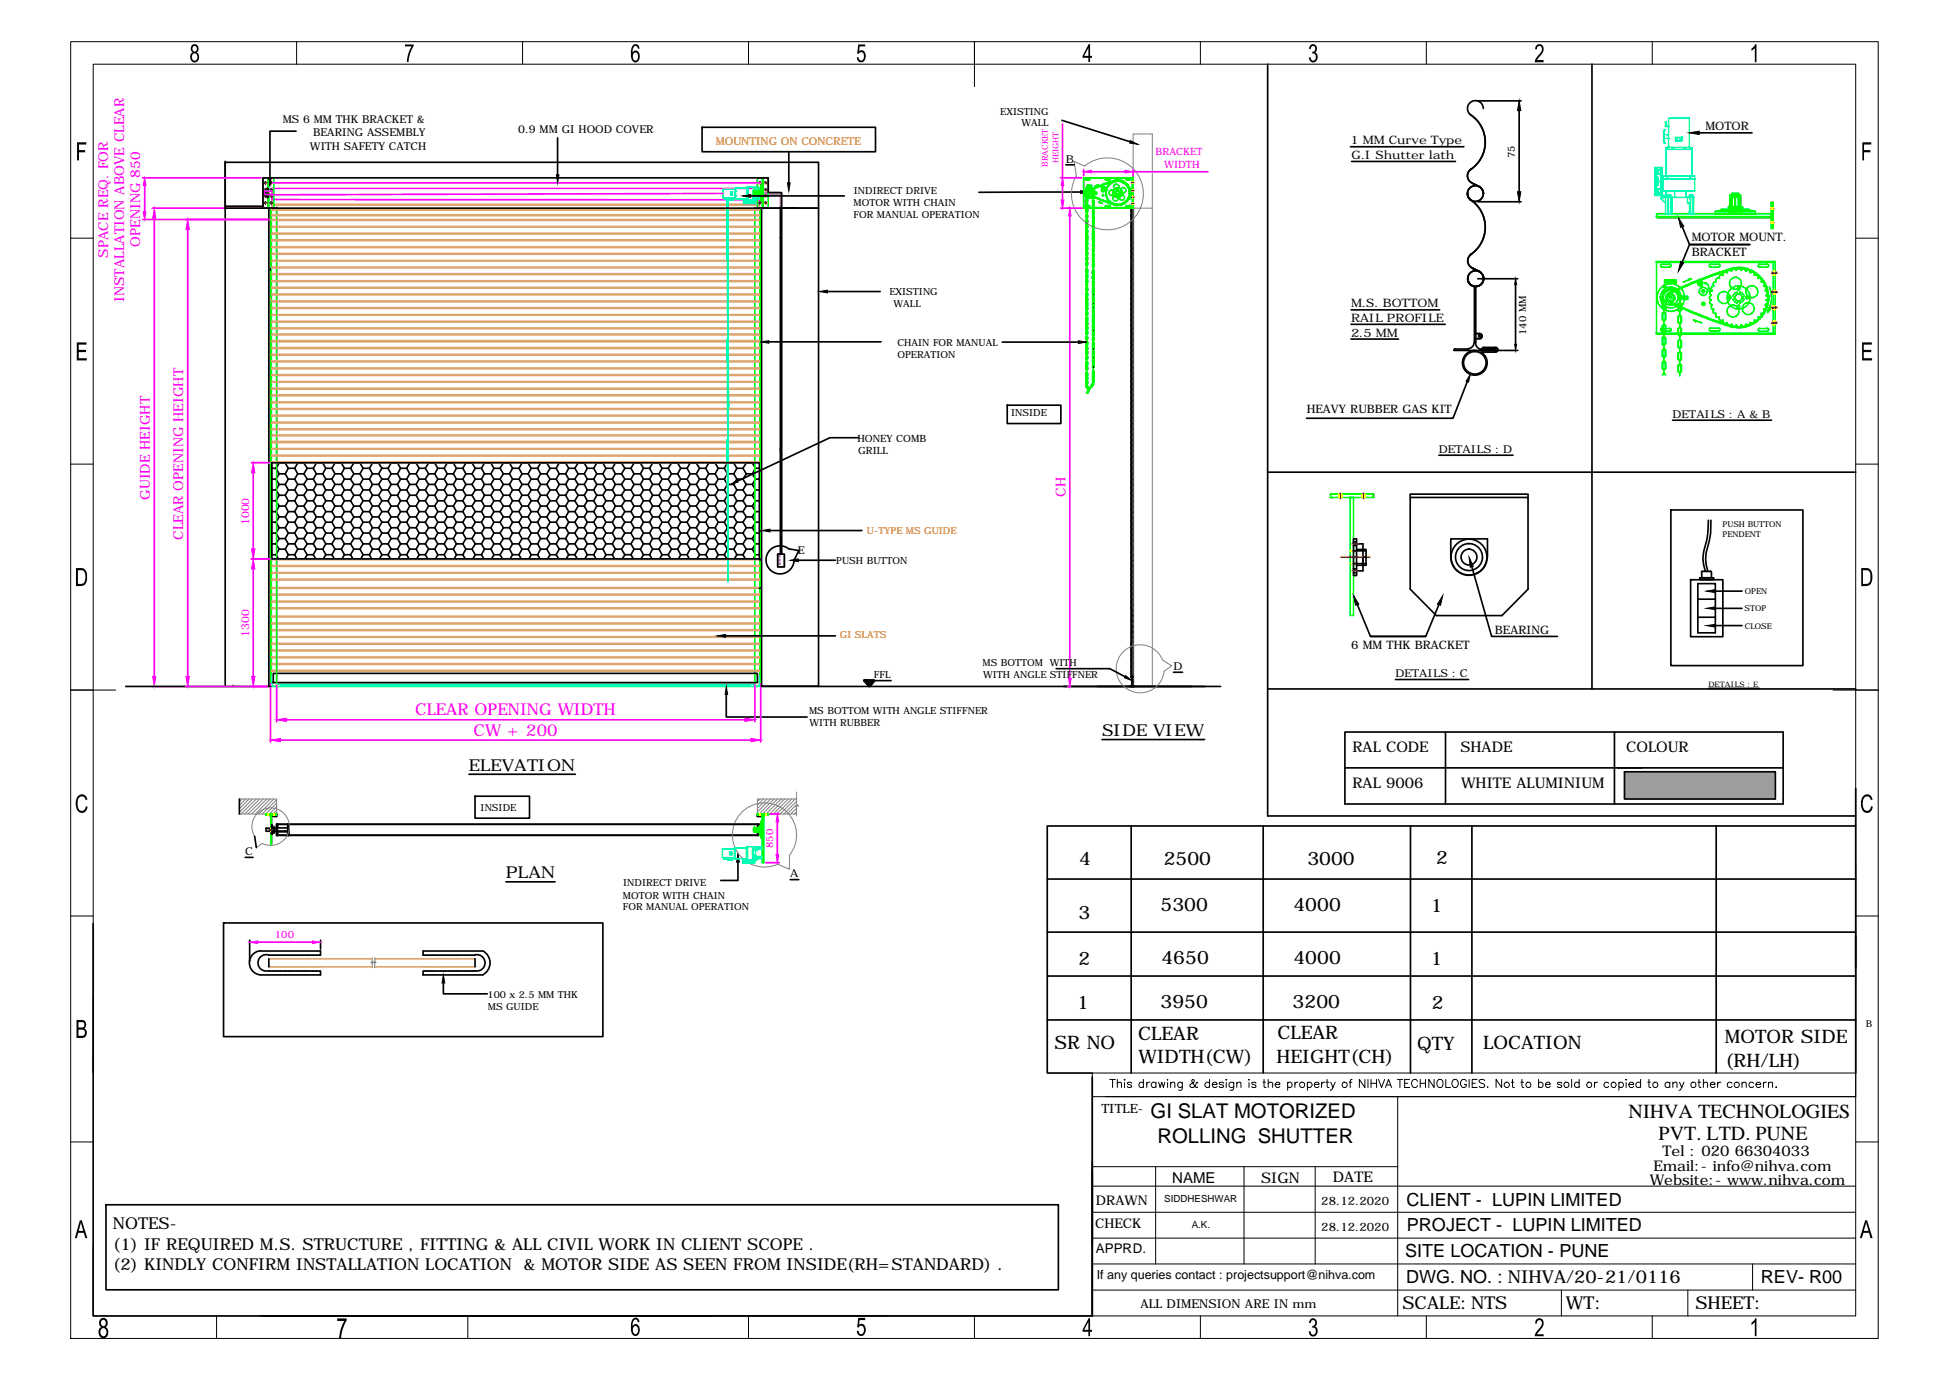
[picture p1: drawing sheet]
<svg xmlns="http://www.w3.org/2000/svg" width="297mm" height="210mm" viewBox="0 0 297 210" stroke-linecap="round" stroke-linejoin="round" font-family="sans-serif">
<defs><g id="words">
<g font-size="3.1">
<text x="175.3" y="170.3">GI SLAT MOTORIZED</text>
<text x="176.3" y="174.1">ROLLING SHUTTER</text>
</g>
<g font-size="3">
<text x="248.1" y="170.3">NIHVA TECHNOLOGIES</text>
<text x="252.7" y="173.7">PVT. LTD. PUNE</text>
</g>
<g font-size="2.8">
<text x="164.4" y="131.8">4</text>
<text x="177.3" y="131.7">2500</text>
<text x="199.2" y="131.7">3000</text>
<text x="218.8" y="131.6">2</text>
<text x="164.3" y="139.9">3</text>
<text x="176.8" y="138.8">5300</text>
<text x="197" y="138.8">4000</text>
<text x="217.9" y="138.9">1</text>
<text x="164.3" y="147">2</text>
<text x="176.9" y="146.9">4650</text>
<text x="197" y="146.9">4000</text>
<text x="217.9" y="147">1</text>
<text x="164.1" y="153.6">1</text>
<text x="176.8" y="153.5">3950</text>
<text x="196.9" y="153.5">3200</text>
<text x="218.1" y="153.8">2</text>
<text x="160.6" y="159.7">SR NO</text>
<text x="173.4" y="158.4">CLEAR</text>
<text x="173.4" y="162">WIDTH(CW)</text>
<text x="194.5" y="161.9">HEIGHT(CH)</text>
<text x="194.6" y="158.3">CLEAR</text>
<text x="215.9" y="159.9">QTY</text>
<text x="225.9" y="159.7">LOCATION</text>
<text x="262.7" y="158.9">MOTOR SIDE</text>
<text x="262.8" y="162.5">(RH/LH)</text>
<text x="214.3" y="183.6">CLIENT - LUPIN LIMITED</text>
<text x="214.1" y="191.5">SITE LOCATION - PUNE</text>
<text x="214.3" y="187.6">PROJECT - LUPIN LIMITED</text>
<text x="214.2" y="195.5">DWG. NO. : NIHVA/20-21/0116</text>
<text x="268.2" y="195.5">REV- R00</text>
</g>
<g font-size="2.7">
<text x="213.6" y="199.4">SCALE:NTS</text>
<text x="238.5" y="199.4">WT:</text>
<text x="258.2" y="199.4">SHEET:</text>
</g>
<g font-size="2.5" fill="#f0f">
<text x="63.3" y="109">CLEAR OPENING WIDTH</text>
<text x="72.2" y="112.1">CW + 200</text>
</g>
<g font-size="2.5">
<text x="167.9" y="112.1">SIDE VIEW</text>
<text x="71.4" y="117.4">ELEVATION</text>
<text x="77.1" y="133.8">PLAN</text>
<text x="17.2" y="187.2">NOTES-</text>
<text x="17.2" y="190.3">(1) IF REQUIRED M.S. STRUCTURE , FITTING &amp; ALL CIVIL WORK IN CLIENT SCOPE .</text>
<text x="17.2" y="193.5">(2) KINDLY CONFIRM INSTALLATION LOCATION</text>
<text x="79.8" y="193.5">&amp; MOTOR SIDE AS SEEN FROM INSIDE(RH=STANDARD) .</text>
</g>
<text font-size="2.3" x="178.6" y="180.1">NAME</text>
<g font-size="2.2">
<text x="206" y="114.6">RAL CODE</text>
<text x="222.5" y="114.6">SHADE</text>
<text x="222.6" y="120">WHITE ALUMINIUM</text>
<text x="247.7" y="114.6">COLOUR</text>
<text x="206" y="120">RAL 9006</text>
<text x="251.9" y="178.4">Email:- info@nihva.com</text>
<text x="253.3" y="176.1">Tel : 020 66304033</text>
<text x="192.1" y="180.1">SIGN</text>
<text x="203" y="180.1">DATE</text>
<text x="251.3" y="180.5">Website:- www.nihva.com</text>
</g>
<g font-size="2.1" fill="#f0f">
<text x="16.5" y="39.2" transform="rotate(-90 16.5 39.2)">SPACE REQ. FOR</text>
<text x="21.4" y="37.5" transform="rotate(-90 21.4 37.5)">OPENING 850</text>
<text x="18.9" y="46" transform="rotate(-90 18.9 46)">INSTALLATION ABOVE CLEAR</text>
<text x="22.8" y="76.2" transform="rotate(-90 22.8 76.2)">GUIDE HEIGHT</text>
<text x="162.3" y="75.7" transform="rotate(-90 162.3 75.7)">CH</text>
<text x="27.9" y="82.3" transform="rotate(-90 27.9 82.3)">CLEAR OPENING HEIGHT</text>
</g>
<g font-size="2">
<text x="166.9" y="183.5">DRAWN</text>
<text x="166.8" y="187">CHECK</text>
<text x="166.9" y="190.9">APPRD.</text>
</g>
<g font-size="1.9">
<text x="167.8" y="169.6">TITLE-</text>
<text x="167.1" y="194.9">If any queries contact : projectsupport@nihva.com</text>
<text x="173.7" y="199.2">ALL DIMENSION ARE IN mm</text>
</g>
<g font-size="1.8">
<text x="205.7" y="22">1 MM Curve Type</text>
<text x="259.8" y="19.9">MOTOR</text>
<text x="205.9" y="24.2">G.I Shutter lath</text>
<text x="257.7" y="36.7">MOTOR MOUNT.</text>
<text x="257.7" y="38.9">BRACKET</text>
<text x="205.8" y="46.8">M.S. BOTTOM</text>
<text x="205.8" y="49">RAIL PROFILE</text>
<text x="205.8" y="51.3">2.5 MM</text>
<text x="199.1" y="62.9">HEAVY RUBBER GAS KIT</text>
<text x="205.8" y="98.9">6 MM THK BRACKET</text>
<text x="227.7" y="96.5">BEARING</text>
<text x="201.3" y="183.6">28.12.2020</text>
<text x="201.3" y="187.5">28.12.2020</text>
</g>
<g font-size="1.7">
<text x="43.1" y="18.8">MS 6 MM THK BRACKET &amp;</text>
<text x="47.2" y="22.9">WITH SAFETY CATCH</text>
<text x="47.7" y="20.8">BEARING ASSEMBLY</text>
<text x="78.9" y="20.3">0.9 MM GI HOOD COVER</text>
<text x="162.4" y="24.8">B</text>
<text x="254.8" y="63.7">DETAILS : A &amp; B</text>
<text x="219.2" y="69">DETAILS : D</text>
<text x="121.6" y="84.3">E</text>
<text x="178.7" y="102">D</text>
<text x="212.6" y="103.2">DETAILS : C</text>
<text x="37.4" y="130.2">C</text>
<text x="120.4" y="133.6">A</text>
</g>
<text font-size="1.7" fill="#f00" x="109" y="22.1">MOUNTING ON CONCRETE</text>
<g font-size="1.7" fill="#f0f">
<text x="37.9" y="80" transform="rotate(-90 37.9 80)">1000</text>
<text x="37.9" y="97" transform="rotate(-90 37.9 97)">1300</text>
</g>
<g font-size="1.5">
<text x="152.4" y="17.4">EXISTING</text>
<text x="155.6" y="19.3">WALL</text>
<text x="130.1" y="29.6">INDIRECT DRIVE</text>
<text x="230.8" y="24.1" transform="rotate(-90 230.8 24.1)">75</text>
<text x="130" y="31.4">MOTOR WITH CHAIN</text>
<text x="130" y="33.3">FOR MANUAL OPERATION</text>
<text x="135.5" y="44.9">EXISTING</text>
<text x="136.1" y="46.7">WALL</text>
<text x="136.7" y="52.7">CHAIN FOR MANUAL</text>
<text x="232.5" y="51" transform="rotate(-90 232.5 51)">140 MM</text>
<text x="136.7" y="54.5">OPERATION</text>
<text x="154" y="63.4">INSIDE</text>
<text x="130.6" y="67.3">HONEY COMB</text>
<text x="130.7" y="69.2">GRILL</text>
<text x="127.4" y="86">PUSH BUTTON</text>
<text x="149.7" y="101.5">MS BOTTOM WITH</text>
<text x="133.1" y="103.3">FFL</text>
<text x="149.7" y="103.3">WITH ANGLE STIFFNER</text>
<text x="123.2" y="108.8">MS BOTTOM WITH ANGLE STIFFNER</text>
<text x="123.3" y="110.6">WITH RUBBER</text>
<text x="73.2" y="123.6">INSIDE</text>
<text x="94.9" y="136.9">MOTOR WITH CHAIN</text>
<text x="94.9" y="135">INDIRECT DRIVE</text>
<text x="94.9" y="138.7">FOR MANUAL OPERATION</text>
<text x="74.3" y="152.1">100 x 2.5 MM THK</text>
<text x="74.3" y="153.9">MS GUIDE</text>
<text x="177.3" y="183.1">SIDDHESHWAR</text>
<text x="181.5" y="187.1">A.K.</text>
</g>
<g font-size="1.5" fill="#f0f">
<text x="176" y="23.6">BRACKET</text>
<text x="177.3" y="25.5">WIDTH</text>
<text x="117.8" y="129.2" transform="rotate(-90 117.8 129.2)">850</text>
<text x="41.9" y="142.9">100</text>
</g>
<g font-size="1.5" fill="#f00">
<text x="132.1" y="81.4">U-TYPE MS GUIDE</text>
<text x="127.9" y="97.2">GI SLATS</text>
</g>
<text font-size="1.4" x="284.2" y="156.4">B</text>
<g font-size="1.2" fill="#f0f">
<text x="159.6" y="25.4" transform="rotate(-90 159.6 25.4)">BRACKET</text>
<text x="161.2" y="24.9" transform="rotate(-90 161.2 24.9)">HEIGHT</text>
</g>
<g font-size="1.2">
<text x="262.4" y="80.3">PUSH BUTTON</text>
<text x="262.4" y="81.9">PENDENT</text>
<text x="265.7" y="93.1">STOP</text>
<text x="265.8" y="90.5">OPEN</text>
<text x="265.8" y="95.8">CLOSE</text>
</g>
<text font-size="1.1" x="260.2" y="104.6">DETAILS : E</text>
</g></defs>
<!-- layer: 0 -->
<g fill="none" stroke="#dda56e" stroke-width=".25">
<path d="M41.4 31.2h74.3M41.4 31.1h74.3M41.6 31.9h-.2v.1h.2M41.6 39.7h-.2v.1h.2M41.6 38.6h-.2v.1h.2M41.6 37.6h-.2v.1h.2M41.6 36.5h-.2v.2h.2M41.6 35.5h-.2v.1h.2M41.6 34.5h-.2v.1h.2M41.6 33.4h-.2v.2h.2M41.6 32.7h-.2v.2h.2M41.7 39.8h.1"/>
<path d="M41.7 39.7h.1M41.7 38.7h.1M41.7 38.6h.1M41.7 37.7h.1M41.7 37.6h.1M41.7 36.7h.1M41.7 36.5h.1M41.7 35.6h.1M41.7 35.5h.1M41.7 34.6h.1M41.7 34.5h.1M41.7 33.6h.1"/>
<path d="M41.7 33.4h.1M41.7 32.9h.1M41.7 32.7h.1M41.7 32h.1M41.7 31.9h.1M41.9 39.8h73.3M41.9 39.7h73.3M41.9 38.7h73.3M41.9 38.6h73.3M41.9 37.7h73.3M41.9 37.6h73.3M41.9 36.7h73.3"/>
<path d="M41.9 36.5h73.3M41.9 35.6h73.3M41.9 35.5h73.3M41.9 34.6h73.3M41.9 34.5h73.3M41.9 33.6h73.3M41.9 33.4h73.3M41.9 32.9h73.3M41.9 32.7h73.3M41.9 32h73.3M41.9 31.9h73.3M115.2 39.8h.2"/>
<path d="M115.2 39.7h.2M115.2 38.7h.2M115.2 38.6h.2M115.2 37.7h.2M115.2 37.6h.2M115.2 36.7h.2M115.2 36.5h.2M115.2 35.6h.2M115.2 35.5h.2M115.2 34.6h.2M115.2 34.5h.2M115.2 33.6h.2"/>
<path d="M115.2 33.4h.2M115.2 32.9h.2M115.2 32.7h.2M115.2 32h.2M115.2 31.9h.2M115.5 31.9h.2v.1h-.2M115.5 32.7h.2v.2h-.2M115.5 39.7h.2v.1h-.2M115.5 38.6h.2v.1h-.2M115.5 37.6h.2v.1h-.2M115.5 36.5h.2v.2h-.2M115.5 35.5h.2v.1h-.2"/>
<path d="M115.5 34.5h.2v.1h-.2M115.5 33.4h.2v.2h-.2M41.2 45.7h.1M41.5 45.8h-.1v.2h.1M41.6 51.9h-.2v.1h.2M41.6 50.9h-.2v.1h.2M41.6 50h-.2v.1h.2M41.6 48.9h-.2v.2h.2M41.6 47.9h-.2v.1h.2M41.6 46.9h-.2v.1h.2M41.6 46h.2M41.6 45.8h.2"/>
<path d="M41.6 44.8h-.2v.1h.2M41.6 43.8h-.2v.1h.2M41.6 42.8h-.2v.1h.2M41.6 41.7h-.2v.1h.2M41.6 40.7h-.2v.1h.2M41.6 53h-.2v.1h.2M41.6 54h-.2v.1h.2M41.6 55h-.2v.1h.2M41.6 56h-.2v.2h.2M41.6 57.1h-.2v.1h.2M41.6 58.1h-.2v.1h.2M41.6 59.1h-.2v.2h.2"/>
<path d="M41.7 50.1h.1M41.7 50h.1M41.7 49.1h.1M41.7 48.9h.1M41.7 48h.1M41.7 47.9h.1M41.7 47h.1M41.7 46.9h.1M41.7 44.9h.1M41.7 44.8h.1M41.7 43.9h.1M41.7 43.8h.1"/>
<path d="M41.7 42.9h.1M41.7 41.8h.1M41.7 41.7h.1M41.7 40.8h.1M41.7 40.7h.1M41.7 42.8h.1M41.7 52h.1M41.7 51.9h.1M41.7 51h.1M41.7 50.9h.1M41.7 59.3h.1M41.7 59.1h.1"/>
<path d="M41.7 58.2h.1M41.7 57.2h.1M41.7 57.1h.1M41.7 56.2h.1M41.7 56h.1M41.7 55.1h.1M41.7 55h.1M41.7 54.1h.1M41.7 54h.1M41.7 53.1h.1M41.7 53h.1M41.7 58.1h.1"/>
<path d="M41.8 46h.2M41.8 45.8h.2M41.9 50.1h73.3M41.9 50h73.3M41.9 49.1h73.3M41.9 48.9h73.3M41.9 48h73.3M41.9 47.9h73.3M41.9 47h73.3M41.9 46.9h73.3M41.9 44.9h73.3M41.9 44.8h73.3"/>
<path d="M41.9 43.9h73.3M41.9 43.8h73.3M41.9 42.9h73.3M41.9 41.8h73.3M41.9 41.7h73.3M41.9 40.8h73.3M41.9 40.7h73.3M41.9 42.8h73.3M41.9 52h73.3M41.9 51.9h73.3M41.9 51h73.3M41.9 50.9h73.3"/>
<path d="M41.9 59.3h73.3M41.9 59.1h73.3M41.9 58.2h73.3M41.9 57.2h73.3M41.9 57.1h73.3M41.9 56.2h73.3M41.9 56h73.3M41.9 55.1h73.3M41.9 55h73.3M41.9 54.1h73.3M41.9 54h73.3M41.9 53.1h73.3"/>
<path d="M41.9 53h73.3M41.9 58.1h73.3M42.1 46h72.9M42.1 45.8h72.9M115.1 46h.1M115.1 45.8h.1M115.2 50.1h.2M115.2 50h.2M115.2 49.1h.2M115.2 48.9h.2M115.2 48h.2M115.2 47.9h.2"/>
<path d="M115.2 47h.2M115.2 46.9h.2M115.2 44.9h.2M115.2 44.8h.2M115.2 43.9h.2M115.2 43.8h.2M115.2 42.9h.2M115.2 41.8h.2M115.2 41.7h.2M115.2 40.8h.2M115.2 40.7h.2M115.2 42.8h.2"/>
<path d="M115.2 52h.2M115.2 51.9h.2M115.2 51h.2M115.2 50.9h.2M115.2 59.3h.2M115.2 59.1h.2M115.2 58.2h.2M115.2 57.2h.2M115.2 57.1h.2M115.2 56.2h.2M115.2 56h.2M115.2 55.1h.2"/>
<path d="M115.2 55h.2M115.2 54.1h.2M115.2 54h.2M115.2 53.1h.2M115.2 53h.2M115.2 58.1h.2M115.3 46h.2M115.3 45.8h.2M115.5 51.9h.2v.1h-.2M115.5 50.9h.2v.1h-.2M115.5 50h.2v.1h-.2M115.5 48.9h.2v.2h-.2"/>
<path d="M115.5 47.9h.2v.1h-.2M115.5 46.9h.2v.1h-.2M115.5 44.8h.2v.1h-.2M115.5 43.8h.2v.1h-.2M115.5 42.8h.2v.1h-.2M115.5 41.7h.2v.1h-.2M115.5 40.7h.2v.1h-.2M115.5 53h.2v.1h-.2M115.5 54h.2v.1h-.2M115.5 55h.2v.1h-.2M115.5 56h.2v.2h-.2M115.5 57.1h.2v.1h-.2"/>
<path d="M115.5 58.1h.2v.1h-.2M115.5 59.1h.2v.2h-.2M115.6 45.8h.1l-.1 .2M41.5 61.2h-.1v.1h.1M41.6 67.3h-.2v.1h.2M41.6 66.3h-.2v.1h.2M41.6 60.2h-.2v.1h.2M41.6 62.2h-.2v.2h.2M41.6 63.2h-.2v.2h.2M41.6 64.3h-.2v.1h.2M41.6 65.3h-.2v.1h.2M41.6 68.3h-.2v.1h.2"/>
<path d="M41.6 69.3h-.2v.2h.2M41.6 70.4h-.2v.1h.2M41.6 61.3h.2M41.6 61.2h.2M41.7 65.4h.1M41.7 65.3h.1M41.7 64.4h.1M41.7 64.3h.1M41.7 63.4h.1M41.7 63.2h.1M41.7 62.4h.1M41.7 62.2h.1"/>
<path d="M41.7 60.3h.1M41.7 60.2h.1M41.7 67.4h.1M41.7 67.3h.1M41.7 66.4h.1M41.7 66.3h.1M41.7 70.5h.1M41.7 70.4h.1M41.7 69.5h.1M41.7 69.3h.1M41.7 68.4h.1M41.7 68.3h.1"/>
<path d="M41.8 61.3h.2M41.8 61.2h.2M41.9 65.4h73.3M41.9 65.3h73.3M41.9 64.4h73.3M41.9 64.3h73.3M41.9 63.4h73.3M41.9 63.2h73.3M41.9 62.4h73.3M41.9 62.2h73.3M41.9 60.3h73.3M41.9 60.2h73.3"/>
<path d="M41.9 67.4h73.3M41.9 67.3h73.3M41.9 66.4h73.3M41.9 66.3h73.3M41.9 70.5h73.3M41.9 70.4h73.3M41.9 69.5h73.3M41.9 69.3h73.3M41.9 68.4h73.3M41.9 68.3h73.3M42.1 61.3h72.9M42.1 61.2h72.9"/>
<path d="M115.1 61.3h.1M115.1 61.2h.1M115.2 65.4h.2M115.2 65.3h.2M115.2 64.4h.2M115.2 64.3h.2M115.2 63.4h.2M115.2 63.2h.2M115.2 62.4h.2M115.2 62.2h.2M115.2 60.3h.2M115.2 60.2h.2"/>
<path d="M115.2 67.4h.2M115.2 67.3h.2M115.2 66.4h.2M115.2 66.3h.2M115.2 70.5h.2M115.2 70.4h.2M115.2 69.5h.2M115.2 69.3h.2M115.2 68.4h.2M115.2 68.3h.2M115.3 61.3h.2M115.3 61.2h.2"/>
<path d="M115.5 67.3h.2v.1h-.2M115.5 66.3h.2v.1h-.2M115.5 60.2h.2v.1h-.2M115.5 62.2h.2v.2h-.2M115.5 63.2h.2v.2h-.2M115.5 64.3h.2v.1h-.2M115.5 65.3h.2v.1h-.2M115.5 68.3h.2v.1h-.2M115.5 69.3h.2v.2h-.2M115.5 70.4h.2v.1h-.2M115.6 61.2h.1l-.1 .1M41.6 91.6h-.2v.1h.2"/>
<path d="M41.6 89.5h-.2v.1h.2M41.6 87.2h-.2v.1h.2M41.6 85.1h-.2v.2h.2M41.6 99h-.2v.1h.2M41.6 98h-.2v.1h.2M41.6 97h-.2v.1h.2M41.6 95.9h-.2v.2h.2M41.6 94.9h-.2v.1h.2M41.6 93.9h-.2v.1h.2M41.6 86.1h-.2v.2h.2M41.6 88.2h-.2v.1h.2M41.6 90.5h-.2v.1h.2"/>
<path d="M41.6 92.6h-.2v.1h.2M41.7 99.1h.1M41.7 99h.1M41.7 98.1h.1M41.7 98h.1M41.7 97.1h.1M41.7 97h.1M41.7 96.1h.1M41.7 95.9h.1M41.7 95h.1M41.7 94.9h.1M41.7 94h.1"/>
<path d="M41.7 93.9h.1M41.7 92.7h.1M41.7 92.6h.1M41.7 91.7h.1M41.7 91.6h.1M41.7 90.6h.1M41.7 90.5h.1M41.7 89.6h.1M41.7 89.5h.1M41.7 88.3h.1M41.7 88.2h.1M41.7 87.3h.1"/>
<path d="M41.7 87.2h.1M41.7 86.3h.1M41.7 86.1h.1M41.7 85.3h.1M41.7 85.1h.1M41.9 99.1h73.3M41.9 99h73.3M41.9 98.1h73.3M41.9 98h73.3M41.9 97.1h73.3M41.9 97h73.3M41.9 96.1h73.3"/>
<path d="M41.9 95.9h73.3M41.9 95h73.3M41.9 94.9h73.3M41.9 94h73.3M41.9 93.9h73.3M41.9 92.7h73.3M41.9 92.6h73.3M41.9 91.7h73.3M41.9 91.6h73.3M41.9 90.6h73.3M41.9 90.5h73.3M41.9 89.6h73.3"/>
<path d="M41.9 89.5h73.3M41.9 88.3h73.3M41.9 88.2h73.3M41.9 87.3h73.3M41.9 87.2h73.3M41.9 86.3h73.3M41.9 86.1h73.3M41.9 85.3h73.3M41.9 85.1h73.3M115.2 99.1h.2M115.2 99h.2M115.2 98.1h.2"/>
<path d="M115.2 98h.2M115.2 97.1h.2M115.2 97h.2M115.2 96.1h.2M115.2 95.9h.2M115.2 95h.2M115.2 94.9h.2M115.2 94h.2M115.2 93.9h.2M115.2 92.7h.2M115.2 92.6h.2M115.2 91.7h.2"/>
<path d="M115.2 91.6h.2M115.2 90.6h.2M115.2 90.5h.2M115.2 89.6h.2M115.2 89.5h.2M115.2 88.3h.2M115.2 88.2h.2M115.2 87.3h.2M115.2 87.2h.2M115.2 86.3h.2M115.2 86.1h.2M115.2 85.3h.2"/>
<path d="M115.2 85.1h.2M115.5 91.6h.2v.1h-.2M115.5 89.5h.2v.1h-.2M115.5 87.2h.2v.1h-.2M115.5 85.1h.2v.2h-.2M115.5 99h.2v.1h-.2M115.5 98h.2v.1h-.2M115.5 97h.2v.1h-.2M115.5 95.9h.2v.2h-.2M115.5 94.9h.2v.1h-.2M115.5 93.9h.2v.1h-.2M115.5 86.1h.2v.2h-.2"/>
<path d="M115.5 88.2h.2v.1h-.2M115.5 90.5h.2v.1h-.2M115.5 92.6h.2v.1h-.2M41.6 102.1h-.2v.1h.2M41.6 101.1h-.2v.1h.2M41.6 100.1h-.2v.1h.2M41.7 102.2h.1M41.7 102.1h.1M41.7 101.2h.1M41.7 101.1h.1M41.7 100.2h.1M41.7 100.1h.1"/>
<path d="M41.9 102.2h73.3M41.9 102.1h73.3M41.9 101.2h73.3M41.9 101.1h73.3M41.9 100.2h73.3M41.9 100.1h73.3M115.2 102.2h.2M115.2 102.1h.2M115.2 101.2h.2M115.2 101.1h.2M115.2 100.2h.2M115.2 100.1h.2"/>
<path d="M115.5 102.1h.2v.1h-.2M115.5 101.1h.2v.1h-.2M115.5 100.1h.2v.1h-.2M41 147.3h.1M41 146.1h.1M41.2 147.3h.1M41.2 146.1h.1M41.4 147.3h.1M41.4 146.1h.1M41.6 147.3h.2M41.6 146.1h.2M41.8 147.3h.2"/>
<path d="M41.8 146.1h.2M42.1 147.3h.1M42.1 146.1h.1M42.3 147.3h.2M42.3 146.1h.2M42.5 147.3h.2M42.5 146.1h.2M42.8 147.3h.1M42.8 146.1h.1M43 147.3h.2M43 146.1h.2M43.2 147.3h.2"/>
<path d="M43.2 146.1h.2M43.4 147.3h.2M43.4 146.1h.2M43.7 147.3h.1M43.7 146.1h.1M43.9 147.3h.1M43.9 146.1h.1M44.1 147.3h.2M44.1 146.1h.2M44.3 147.3h.2M44.3 146.1h.2M44.6 147.3h.1"/>
<path d="M44.6 146.1h.1M44.8 147.3h.2M44.8 146.1h.2M45 147.3h.2M45 146.1h.2M45.3 147.3h.1M45.3 146.1h.1M45.5 147.3h.1M45.5 146.1h.1M45.7 147.3h.2M45.7 146.1h.2M45.9 147.3h.2"/>
<path d="M45.9 146.1h.2M46.2 147.3h.1M46.2 146.1h.1M46.4 147.3h.1M46.4 146.1h.1M46.6 147.3h.2M46.6 146.1h.2M46.9 147.3h.1M46.9 146.1h.1M47.1 147.3h.1M47.1 146.1h.1M47.3 147.3h.2"/>
<path d="M47.3 146.1h.2M47.6 147.3h.1M47.6 146.1h.1M47.8 147.3h.1M47.8 146.1h.1M48 147.3h.1M48 146.1h.1M48.2 147.3h.2M48.2 146.1h.2M48.4 147.3h.2M48.4 146.1h.2M48.7 147.3h8"/>
<path d="M48.7 146.1h8M57.1 147.3h7.5M57.1 146.1h7.5M64.7 147.3h.1M64.7 146.1h.1M64.9 147.3h.2M64.9 146.1h.2M65.1 147.3h.2M65.1 146.1h.2M65.4 147.3h.1M65.4 146.1h.1M65.6 147.3h.2"/>
<path d="M65.6 146.1h.2M65.8 147.3h.2M65.8 146.1h.2M66.1 147.3h.1M66.1 146.1h.1M66.3 147.3h.1M66.3 146.1h.1M66.5 147.3h.1M66.5 146.1h.1M66.7 147.3h.2M66.7 146.1h.2M66.9 147.3h.2"/>
<path d="M66.9 146.1h.2M67.2 147.3h.1M67.2 146.1h.1M67.4 147.3h.2M67.4 146.1h.2M67.7 147.3h.1M67.7 146.1h.1M67.9 147.3h.1M67.9 146.1h.1M68.1 147.3h.2M68.1 146.1h.2M68.3 147.3h.2"/>
<path d="M68.3 146.1h.2M68.6 147.3h.1M68.6 146.1h.1M68.8 147.3h.1M68.8 146.1h.1M69 147.3h.1M69 146.1h.1M69.2 147.3h.2M69.2 146.1h.2M69.5 147.3h.1M69.5 146.1h.1M69.7 147.3h.2"/>
<path d="M69.7 146.1h.2M69.9 147.3h.2M69.9 146.1h.2M70.2 147.3h.1M70.2 146.1h.1M70.4 147.3h.1M70.4 146.1h.1M70.6 147.3h.2M70.6 146.1h.2M70.8 147.3h.2M70.8 146.1h.2M71 147.3h.2"/>
<path d="M71 146.1h.2M71.3 147.3h.1M71.3 146.1h.1M71.5 147.3h.2M71.5 146.1h.2M71.7 147.3h.2M71.7 146.1h.2M72 147.3h.1M72 146.1h.1M72.2 147.3h.2M72.2 146.1h.2"/>
</g>
<g fill="none" stroke="#0f0" stroke-width=".25">
<path d="M40.1 27.1h1.6v4.6h-1.6zM40.1 31.7h2v27.3M40.8 27.1v4.6M41 27.1v4.6M41.2 31.7v72.9h.9M41.3 32.1v.3M41.3 32.5v.2M41.3 32.9v.2M41.3 33.2v.2M41.3 33.5v.2M41.3 33.9v.2M41.3 34.2v.2"/>
<path d="M41.3 34.5v.3M41.3 34.9v.2M41.3 35.2v.2M41.3 35.6v.2M41.3 35.9v.3M41.3 36.2v.3M41.3 36.6v.2M41.3 36.9v.3M41.3 37.3v.2M41.3 37.6v.2M41.3 38v.2M41.3 38.3v.2"/>
<path d="M41.3 38.7v.2M41.3 39v.2M41.3 39.3v.2M41.3 39.7v.2M42.1 31.8h-.8v.2M42.2 32.7h.1M114.9 29.1v.5M114.9 29.3h.1M114.9 29.5h.1M114.9 29v.3h.1M115 29.2h-.3v.4h.3M115 31.8h.8v.2"/>
<path d="M115 29.3h.1M115 29.6h.7h-.7v-.1h-.1v.3h.8M115 29.5h-.1v.3M115 29.5h.1M115 29.2h.7M115 29.6h.1M115.2 29.6h.1M115.3 29.6h.1M115.4 28.5v-1.4h1.6v4.6h-1.6v-1.3M115.5 29.6h.1M115.6 29.6h.1M115.7 29h-.8v.3h.1v-.2h.7"/>
<path d="M115.7 29.4h-.8h.8M115.7 29.2h.1M115.7 29.6h.1M115.8 28.9v.9h-.1v-.8zM115.8 28.9h.1v.9h-.1M115.8 32.1v.3M115.8 32.5v.2M115.8 32.9v.2M115.8 33.2v.2M115.8 33.5v.2M115.8 33.9v.2M115.8 34.2v.2"/>
<path d="M115.8 34.5v.3M115.8 34.9v.2M115.8 35.2v.2M115.8 35.6v.2M115.8 35.9v.3M115.8 36.2v.3M115.8 36.6v.2M115.8 36.9v.3M115.8 37.3v.2M115.8 37.6v.2M115.8 38v.2M115.8 38.3v.2"/>
<path d="M115.8 38.7v.2M115.8 39v.2M115.8 39.3v.2M115.8 39.7v.2M115.8 29.2h.2M115.8 29.6h.2M116 27.1h.3v4.6h-.3l.2-.1v-4.5zM116 28.2v1.2v-1.1l-.1 .1v1.9l.1 .1v-1v1.2M116 28.2h.1M116 28.2v-.2h.2v.9l-.1 .1 .1 1.8h-.2v-.2M116 30.6h.1M116 28.2v2.4"/>
<path d="M116 29.2h.1M116 29.6h.1M116.1 29.2h.2M116.1 29.6h.2M116.1 27.1v4.6M116.2 28h.1M116.2 28v2.8M116.2 30.8h.1M116.2 30.1h.1M116.2 28.7h.1M165.1 31.6h.2M165.1 27.1h.2"/>
<path d="M165.4 27.2l-.1 .1 .1 .1M165.4 31.3l-.1 .1 .1 .1M165.4 31.6h.3M165.4 27.1h.3M165.4 27.3h.5M165.4 27.4h.5M165.4 31.5h.5M165.4 31.3h.5M165.7 28.4h.6zM165.7 28.3h.1M165.7 28.3v.1v-.1M165.7 29.3h.1"/>
<path d="M165.7 29.4h.1M165.7 29.2v.1M165.7 28.4h.1M165.7 29.5h.1M165.8 29.5h.1M165.8 29.6a.31 .31 0 0 1 0-.5 20.6 20.6 0 0 1 4.5-1.7 1.93 1.93 0 0 1 1.9 2.2 1.93 1.93 0 0 1-2.4 1.6l-4-1.5M165.8 29.3h.1M165.8 28.3l.1 .1zM165.8 29.1a.28 .28 0 0 0 0 .5M165.8 29.2h.1M165.8 29.6h.1M165.8 29.6l2 .9 2.1 .7"/>
<path d="M165.8 29.2v.1M165.9 29.6h.1M165.9 31.6h.3M165.9 27.1h.3M165.9 27.2l.1 .1-.1 .1M165.9 31.3l.1 .1-.1 .1M165.9 29.1h.1M165.9 29.2h.1M166 29.2h.1M166 29.1h.1M166 28.3v.1zM166 29h.1"/>
<path d="M166 29.7h.1M166 29.6h.1M166.1 29.2h.1M166.1 28.4h.1M166.1 29.5h.1M166.1 29.6h.1M166.1 29.5v.1M166.1 29.2l.1 .1M166.1 28.3l.1 .1zM166.1 29.2v.1M166.2 29.4h.1M166.2 29.3h.1"/>
<path d="M166.2 29.5h-.1M166.2 28.4h.1M166.3 29h.1M166.3 29.8h.1M166.3 28.6v-.4h-.7v.4M166.3 31.6h.3M166.3 27.1h.3M166.5 28.8h.1M166.5 29.9h.1M166.8 28.7h.1M166.8 30.1h.1M166.8 31.6h.3"/>
<path d="M166.8 27.1h.3M166.8 29.3h.3v.2h-.3M167 29.3v.2M167 28.6h.1M167 30.2h.1M167.1 28.2h.2l-.2 .1zM167.1 28.2l-.3 .2M167.2 28.5h.1M167.2 30.3h.1M167.2 31.6h.4M167.2 27.1h.4M167.4 30.8h.2v.1z"/>
<path d="M167.4 28.4h.1M167.4 30.4h.1M167.6 30.9l.4 .1M167.7 28.3h.1M167.7 30.5h.1M167.7 31.6h.3M167.7 27.1h.3M167.8 28.6v.5l.1 .1 .3-.1v-.1M167.9 28.5l.1-.1-.2-.1-.1 .1 .1 .2M168 28.2h.1M168 28.6v.1l.2 .2M168 30.6h.1"/>
<path d="M168.1 28.4h.1v.1zM168.2 31.6h.3M168.2 27.1h.3M168.2 28.4l.2 .3M168.2 28.1h.1M168.2 30.6h.1M168.2 28.9h.1M168.5 28h.1M168.5 30.7h.1M168.5 27.2l-.1 .1 .1 .1M168.5 28.8l-.3 .1M168.5 31.3l-.1 .1 .1 .1"/>
<path d="M168.5 27.3h.5M168.5 27.4h.5M168.5 31.5h.5M168.5 31.3h.5M168.5 29.5h.1M168.5 29.2h.1M168.5 29.3h-.1v.2h.1M168.5 29.5v.3h.1M168.6 29.8h.1M168.6 28.9h.1M168.6 28.9l-.3 .1M168.6 29.8l-.1 .1 .2 .2"/>
<path d="M168.6 29h-.1v.2M168.6 31.6h.3M168.6 27.1h.3M168.7 28.7l-.2 .1 .1 .1-.1-.1M168.7 27.9h.1M168.7 30.8h.1M168.7 28.6h.1M168.7 30.1l-.1 .1 .1 .2h.1v.1l.1 .1h.1M168.8 30.4h.1M168.8 28.3v.1M168.8 28.4l-.2 .1 .1 .1M168.9 27.9h.1"/>
<path d="M168.9 30.9h.1M169 31.3l.1 .1-.1 .1M169 27.2l.1 .1-.1 .1M169 28.1h.1M169.1 30.6v.3l.1-.1M169.1 31.6h.3M169.1 27.1h.3M169.1 27.8h.1M169.1 31h.1M169.3 28l-.2-.1-.1 .1 .1 .2-.2-.1-.1 .1v.2M169.3 27.9h-.1M169.3 30.8v.1l.1 .1h.1"/>
<path d="M169.3 27.7h.1M169.3 31.1h.1M169.5 27.8l-.1-.1-.1 .1v.1M169.5 31.6h.3M169.5 27.1h.3M169.5 27.8h.1M169.6 31v.1l.1 .1 .1-.1M169.6 27.6h.1M169.6 31.1h.1M169.8 27.7l-.1-.1-.1 .1v.1M169.8 27.6h.1M169.8 27.7h.1"/>
<path d="M169.9 31.1l.1 .1 .1-.1M169.9 31.2h.1M169.9 27.6a1.84 1.84 0 0 1 2.2 1.8 1.84 1.84 0 0 1-2.2 1.8M169.9 27.6l-2.4 .8-1.7 .7M169.9 29.5l.3 .2M169.9 29.3h.1l-.1 .2M170 31.6h.3M170 27.1h.3M170 27.5h.1M170.1 27.6h-.2v.1M170.1 27.6h.1M170.2 27.6v-.1h.2v.1"/>
<path d="M170.2 31.1v.1h.2v-.1M170.2 31.3h.1M170.2 29l-.3 .3M170.2 29l.1 .1M170.2 29.7v-.1l.2 .1M170.3 27.5h.1M170.4 29l.2 .3M170.4 29l-.1 .1M170.4 27.6h.1M170.4 31.1h.1M170.4 27.6h.3v.1M170.4 31.3h.1"/>
<path d="M170.4 31.6h.3M170.4 27.1h.3M170.5 27.5h.1M170.6 29.5l-.2 .2M170.6 29.3h-.1l.1 .2M170.7 27.7h.1M170.7 31.1v.1h-.2l-.1-.1M170.7 27.7l.1-.1 .2 .1v.1M170.7 31.2h.1M170.8 27.6h.1M170.9 31.6h.3M170.9 27.1h.3"/>
<path d="M171 31.2h.1M171 27.8h.1M171 31v.1h-.3M171 27.8l.1-.1 .2 .1v.1M171 27.6h.1M171.2 31h.1M171.3 27.9h.1M171.3 27.8h.1M171.3 30.8v.1l-.2 .1h-.1M171.3 28l.1-.1 .1 .1v.1M171.3 31.6h.3M171.3 27.1h.3"/>
<path d="M171.4 30.9h.1M171.5 30.6l-.1 .3-.1-.1M171.5 30.6h.1M171.5 28.2h.3l-.1 .1M171.5 28h.1M171.6 30.7h.1M171.6 27.2l-.1 .1 .1 .1M171.6 31.3l-.1 .1 .1 .1M171.6 27.3h.5M171.6 27.4h.5M171.6 31.5h.5M171.6 31.3h.5"/>
<path d="M171.7 30.4h.1M171.7 28.4l.2 .1-.1 .1M171.7 30.6h.1M171.8 28.2h.1M171.8 31.6h.3M171.8 27.1h.3M171.8 28.6h.1M171.8 30.1l.1 .1-.1 .2h-.1l.1 .1-.2 .1h-.1M171.9 30.1h-.1M171.9 28.7h.1v.2M171.9 30.4h.1M171.9 28.4h.1"/>
<path d="M171.9 28.9h.1M172 29.8h.1M172 29l.1 .1-.1 .1M172 29.8v.3h-.1M172 30.2h.1M172 29.3h.1v.2h-.1M172 29.5l.1 .1v.2h-.1M172 28.7h.1M172.1 30h.1M172.1 27.2l.1 .1-.1 .1M172.1 31.3l.1 .1-.1 .1M172.1 28.8h.1"/>
<path d="M172.1 29.8h.1M172.1 29h.1M172.2 29.5h.1M172.2 29.3h.1M172.2 30l.1 .1-.2 .2zM172.2 28.7a1.84 1.84 0 0 1 0 1.3M172.3 31.6h.2M172.3 27.1h.2M172.5 27.1h-7.4v4.6h7.4M172.5 27.1h.1v4.6h-.1M172.5 27.1v4.6M252.3 32.6h17.5v.5h-17.5z"/>
<path d="M252.3 33h.3M252.3 40h.2M252.6 40h.4M252.7 33h.3M253.1 40h.3M253.2 33h.3M253.5 40h.3M253.6 33h.3M254 40h.3M254.1 33h.3M254.4 40h.4M254.5 33h.4"/>
<path d="M254.9 40h.3M255 33h.3M255.4 40h.3M255.5 33h.2M255.8 40h.3M255.9 33h.3M256.3 40h.3M256.3 33h.4M256.7 40h.3M256.8 33h.3M257.2 40h.3M257.3 33h.3"/>
<path d="M257.7 40h.3M257.7 33h.3M258.1 40h.3M258.2 33h.3M258.5 40h.3M258.6 33h.3M259 40h.3M259.1 33h.3M259.5 40h.3M259.6 33h.3M259.9 40h.3M260 33h.3"/>
<path d="M260.4 40h.3M260.4 33h.3M260.8 40h.3M260.9 33h.3M261.3 32.6h1.9l.2-.2 4 .2M261.3 32.6h.1M261.3 40h.3M261.4 33h.3M261.6 32.1h2.7h-2.3l.3-.2h4.1l.3 .2h-2.4h2.7l.1 .1h-5.4zM261.6 32.2h-.3v.4h1.9l.2-.2h1.9l.2 .2h1.9v-.4h-.3M261.8 40h.3M261.8 33h.3"/>
<path d="M262.2 40h.3M262.3 33h.3M262.7 40h.2M262.7 33h.3M263.1 40h.3M263.2 33h.3M263.2 32.6h2.3M263.3 31.6v.3h2.1v-.3M263.4 31.5h1.9l.1 .1h-2.1zM263.5 31.5v-1.8h.5v.4h-.2v1.4M263.5 29.7h.6l-.1 .4M263.6 40h.3"/>
<path d="M263.7 33h.3M263.7 29.7l.1-.1 1.2 .1zM263.8 29.6h1.1M263.8 29.7v-.3h1v.3M263.8 29.8h.1M263.8 29.9v.1M263.8 30.1v1.4M263.8 31.5v.1M263.8 31.7v.1M263.8 31.8v.1M263.8 32h.1M263.8 32.1v.1"/>
<path d="M263.8 32.2v.1M263.8 32.4v.1M263.8 32.5v.1M264 40h.3M264.1 33h.3M264.1 29.7h-.1M264.3 31.5v-1.8v1.8M264.5 40h.3M264.6 33h.3M264.6 29.7h.1M264.8 29.8h.1M264.8 29.9v.1"/>
<path d="M264.8 30.1h.1M264.8 30.2v.1M264.8 30.3v.1M264.8 30.4v.2M264.8 30.6v.1M264.8 30.7v.1M264.8 30.9h.1M264.8 31v.1M264.8 31.2h.1M264.8 31.3v.1M264.8 31.4v.1M264.8 31.5v.1"/>
<path d="M264.8 31.7v.1M264.8 31.8v.1M264.8 32h.1M264.8 32.1v.1M264.8 32.2v.1M264.8 32.4v.1M264.8 32.5v.1M264.9 30.1v1.4M264.9 31.5v-1.4h-.3v-.4h.5v1.8M264.9 40h.3M265 33h.3M265.1 29.7h-.5v.4"/>
<path d="M265.4 40h.3M265.5 33h.3M265.8 40h.4M265.9 33h.3M266.3 40h.3M266.4 33h.3M266.8 40h.3M266.8 33h.3M267.2 40h.3M267.3 33h.3M267.4 32.6h.1M267.6 40h.4"/>
<path d="M267.7 33h.4M268.1 40h.3M268.2 33h.3M268.6 40h.3M268.7 33h.3M269 40h.3M269.1 33h.3M269.5 40h.3M269.6 33h.2M269.8 30.9h.3v3.9h-.3zM269.9 40h.2M270.1 39.8h-17.8v11.1h17.8"/>
<path d="M270.1 39.8h.3v11.1h-.3M270.1 39.8v11.1M41.3 40v.2M41.3 40.3v.3M41.3 40.7v.2M41.3 41v.3M41.3 41.4v.2M41.3 41.7v.3M41.3 42v.3M41.3 42.4v.2M41.3 42.8v.2M41.3 43.1v.2"/>
<path d="M41.3 43.4v.2M41.3 43.8v.2M41.3 44.1v.2M41.3 44.5v.2M41.3 44.8v.2M41.3 45.1v.2M41.3 45.5v.2M41.3 45.8v.3M41.3 46.1v.3M41.3 46.5v.2M41.3 46.8v.3M41.3 47.2v.2"/>
<path d="M41.3 47.5v.3M41.3 47.9v.2M41.3 48.2v.2M41.3 48.6v.2M41.3 48.9v.2M41.3 49.2v.2M41.3 49.6v.2M41.3 49.9v.2M41.3 50.2v.3M41.3 50.6v.2M41.3 50.9v.3M41.3 51.3v.2"/>
<path d="M41.3 51.6v.3M41.3 51.9v.3M41.3 52.3v.2M41.3 52.7v.2M41.3 53v.2M41.3 53.3v.3M41.3 53.7v.2M41.3 54v.2M41.3 54.4v.2M41.3 54.7v.2M41.3 55v.2M41.3 55.4v.2"/>
<path d="M41.3 55.7v.3M41.3 56v.3M41.3 56.4v.2M41.3 56.7v.3M41.3 57.1v.2M41.3 57.4v.3M41.3 57.8v.2M41.3 58.1v.2M41.3 58.5v.2M41.3 58.8v.2M41.3 59.1v.3M41.3 59.5v.2"/>
<path d="M41.3 59.8v.2M42.1 59.1v45M115 59v-27.3h.9v72.9h-.9v-27M115 59.1v18.2M115.8 40v.2M115.8 40.3v.3M115.8 40.7v.2M115.8 41v.3M115.8 41.4v.2M115.8 41.7v.3M115.8 42v.3M115.8 42.4v.2"/>
<path d="M115.8 42.8v.2M115.8 43.1v.2M115.8 43.4v.2M115.8 43.8v.2M115.8 44.1v.2M115.8 44.5v.2M115.8 44.8v.2M115.8 45.1v.2M115.8 45.5v.2M115.8 45.8v.3M115.8 46.1v.3M115.8 46.5v.2"/>
<path d="M115.8 46.8v.3M115.8 47.2v.2M115.8 47.5v.3M115.8 47.9v.2M115.8 48.2v.2M115.8 48.6v.2M115.8 48.9v.2M115.8 49.2v.2M115.8 49.6v.2M115.8 49.9v.2M115.8 50.2v.3M115.8 50.6v.2"/>
<path d="M115.8 50.9v.3M115.8 51.3v.2M115.8 51.6v.3M115.8 51.9v.3M115.8 52.3v.2M115.8 52.7v.2M115.8 53v.2M115.8 53.3v.3M115.8 53.7v.2M115.8 54v.2M115.8 54.4v.2M115.8 54.7v.2"/>
<path d="M115.8 55v.2M115.8 55.4v.2M115.8 55.7v.3M115.8 56v.3M115.8 56.4v.2M115.8 56.7v.3M115.8 57.1v.2M115.8 57.4v.3M115.8 57.8v.2M115.8 58.1v.2M115.8 58.5v.2M115.8 58.8v.2"/>
<path d="M115.8 59.1v.3M115.8 59.5v.2M115.8 59.8v.2M165.5 58.6v.2M165.5 42.3v.3M166.6 42.5v.3M252.3 50.8h.2M252.6 50.8h.4M253.1 50.8h.3M253.2 40.2l-.2 .2 .2 .3h1.2M253.2 50l-.2 .2 .2 .3h1.2M253.2 40.3h1.2"/>
<path d="M253.2 50h1.2M253.5 50.8h.3M253.8 43h1.4v.1h-1.4zM253.8 42.8h.1v.2h-.1zM254 42.9v.1zM254 45.2v.1M254 45.5h.1M254 45.3l-.1 .2h.2M254 50.8h.3M254.1 45l-.1 .1M254.1 45.6l-.1 .1h.1M254.1 45.7h.1"/>
<path d="M254.1 45.1l-.2 .1 .1 .1M254.1 44.7a.74 .74 0 0 0 0 1.3M254.1 42.8h.1v.2h-.1zM254.1 46l3.2 1.5 6.6 2.4M254.2 45.7v.2l.1-.1M254.2 44.8a.61 .61 0 0 0 0 1M254.2 44.8a58.7 58.7 0 0 1 10.3-3.9 4.5 4.5 0 0 1 4.8 4.8 4.5 4.5 0 0 1-5.4 4M254.2 44.9h.1M254.2 45l-.1-.1v.2M254.2 45.9l3.2 1.4 3.2 1.3 3.3 1.1M254.3 40.2a.23 .23 0 0 1 .3 .2 .23 .23 0 0 1-.3 .3M254.3 50a.23 .23 0 0 1 .3 .2 .23 .23 0 0 1-.3 .3"/>
<path d="M254.4 45.8l.1 .2v-.1M254.4 44.9l-.2-.1 .1 .1M254.4 44.8h.1M254.4 44.9l.1-.2h.1v.2M254.4 50.8h.4M254.5 45.8h.1M254.6 44.8h.1M254.6 42.7h.1v.3h-.1zM254.6 44.9l.1-.1 .1 .1M254.7 45.8l-.1 .2v-.1M254.7 45.8h.1M254.8 44.9h.1"/>
<path d="M254.8 42.9l.1 .1zM254.9 45h.1h-.1M254.9 45.7v.2l-.1-.1M254.9 50.8h.3M254.9 45.7h.1M254.9 42.8l.1 .2zM255 45.1l.2 .1h-.2M255 45.5h.1M255 45.6h.1l-.2 .1M255 45.3l.2 .1-.2 .1M255 42.9l.1 .1zM255.3 43.4v-.8h-1.8v.9"/>
<path d="M255.4 50.8h.3M255.8 50.8h.3M256.3 50.8h.3M256.6 45.1h.5v.5h-.5M256.7 50.8h.3M256.9 45.1v.5M257.2 50.8h.3M257.2 42.5h.5l-.4 .2zM257.3 42.6l-.9 .4M257.7 50.8h.3M258 48.8l.4 .1-.1 .1zM258.1 50.8h.3"/>
<path d="M258.4 48.9l.9 .3M258.5 50.8h.3M259 50.8h.3M259 43.6l.1 .3M259.1 43.9a.61 .61 0 0 0 .1 1 .61 .61 0 0 0 .9-.5M259.2 43.4a.4 .4 0 0 0 0-.6 .4 .4 0 0 0-.6 .2 .4 .4 0 0 0 .4 .5M259.3 43.5l.1 .3M259.4 43.8h.2l.4 .3M259.5 50.8h.3M259.6 43.1h.3v.2zM259.9 43.2l.2 .1 .2 .6M259.9 50.8h.3"/>
<path d="M260.4 50.8h.3M260.6 40.2l-.2 .3 .2 .2M260.6 44l-.6 .1M260.6 40.3h1.2M260.6 40.7h1.2M260.6 50l-.2 .2 .2 .2M260.6 44l.2 .2-.8 .2M260.6 50.4h1.2M260.6 50h1.2M260.6 45.6v.1M260.6 44.9v.1M260.7 45l-.3 .2v.4l.3 .1"/>
<path d="M260.7 45.8l-.3 .1 .1 .4 .3 .1M260.8 46.4h.1M260.8 44.2v.1M260.8 44.3l-.3 .1-.1 .4 .3 .2M260.8 46.5l-.2 .2 .1 .4h.3M260.8 50.8h.3M261 47.1h.1M261 43.5v.1M261 43.6h-.3l-.1 .4 .2 .2M261.1 47.2l-.2 .2 .2 .4h.3v-.1M261.3 50.8h.3M261.4 43h-.3l-.2 .3 .2 .3"/>
<path d="M261.4 42.9h.1M261.4 47.8l-.1 .3 .2 .3 .3-.1M261.7 50a.23 .23 0 0 1 .3 .2 .23 .23 0 0 1-.3 .2M261.8 50.8h.3M261.8 40.2l.2 .3-.2 .2M261.8 48.3h.1M261.8 42.4l-.3-.1-.2 .3 .1 .3M261.9 42.3l-.1 .1M261.9 48.3l-.1 .3 .3 .3 .3-.1M262.2 50.8h.3M262.4 48.7v.1M262.4 42l-.3-.2-.3 .3 .1 .3"/>
<path d="M262.4 41.8v.1M262.5 48.8l-.1 .3 .4 .2 .2-.2M262.7 50.8h.2M263 49.1l.1 .1M263 41.6l-.2-.2-.4 .2 .1 .3M263.1 41.5h-.1M263.1 49.2l.1 .3 .3 .1 .3-.2M263.1 50.8h.3M263.6 50.8h.3M263.7 49.4l.2 .3 .4 .1 .2-.3M263.7 41.3l-.2-.2-.3 .1-.1 .3M263.8 41.2l-.1 .1"/>
<path d="M263.8 40.9a69.1 69.1 0 0 0-9.7 3.8M263.8 40.8a4.6 4.6 0 0 1 5.6 4.5 4.6 4.6 0 0 1-5.6 4.5M264 45.5l.1 .3 .5 .4M264 45.1l.3 .2v.2l-.3 .1M264 50.8h.3M264.4 49.5h.1M264.4 41.2l-.1-.3-.4 .1-.1 .3M264.5 50.8h.3M264.5 41.1h-.1M264.5 41.2l.1-.3h.5l.1 .3M264.5 49.5l.2 .3h.4l.1-.3M264.6 44.5l-.5 .3-.1 .3"/>
<path d="M264.6 44.5l.1 .3h.3l.1-.3M264.6 46.2l.1-.3h.3l.1 .3M264.9 50.8h.3M265.1 44.5l.4 .3 .2 .3M265.2 41.1h.1M265.2 49.5h.1M265.3 41.2l.1-.3 .4 .1 .1 .3M265.4 50.8h.3M265.7 45.5l-.2 .3-.4 .4M265.7 45.1l-.3 .2v.2l.3 .1M265.8 50.8h.4M265.9 41.2l.1 .1"/>
<path d="M265.9 49.4l-.1 .3-.4 .1-.1-.3M266 49.4h-.1M266 41.3l.2-.2 .3 .1 .1 .3M266.3 50.8h.3M266.6 41.5h.1M266.6 49.2l-.1 .3-.3 .1-.2-.2M266.6 49.1v.1M266.7 41.6l.2-.2 .4 .2-.1 .3M266.8 50.8h.3M267.2 41.8l.1 .1M267.2 48.8l.1 .3-.4 .2-.2-.2M267.2 50.8h.3"/>
<path d="M267.3 48.7l-.1 .1M267.3 42l.3-.2 .3 .3-.1 .3M267.6 50.8h.4M267.8 42.3v.1M267.8 48.3l.1 .3-.3 .3-.3-.1M267.8 48.3h.1M267.9 42.4l.3-.1 .2 .3-.1 .3M268 40.2l-.2 .2 .2 .3h1.2M268 50l-.2 .2 .2 .3h1.2M268.1 40.3h1.1M268.1 50h1.1M268.1 50.8h.3"/>
<path d="M268.3 47.8l.1 .3-.2 .3-.3-.1M268.3 47.7v.1M268.3 43h.3l.2 .3-.1 .3-.1-.1M268.6 50.8h.3M268.7 47.2l.1 .2-.2 .4h-.3M268.7 43.6h.3l.1 .4-.2 .2M268.9 44.2v.1M268.9 46.4h.1M268.9 46.5l.2 .2-.1 .4h-.4M268.9 44.3l.3 .1 .1 .4-.3 .2M269 44.9v.1M269 45l.3 .2v.4l-.3 .1"/>
<path d="M269 45.8l.3 .1-.1 .4-.3 .1M269 50.8h.3M269.2 40.2a.23 .23 0 0 1 .2 .2 .23 .23 0 0 1-.2 .3M269.2 50a.23 .23 0 0 1 .2 .2 .23 .23 0 0 1-.2 .3M269.4 46.8l.4 .2-.5 .6zM269.5 50.8h.3M269.5 43.7a4.4 4.4 0 0 1 .1 3.2M269.9 50.8h.2M41.3 60.2v.2M41.3 60.5v.2M41.3 60.8v.3M41.3 61.2v.2"/>
<path d="M41.3 61.5v.3M41.3 61.8v.3M41.3 62.2v.2M41.3 62.6v.2M41.3 62.9v.2M41.3 63.2v.3M41.3 63.6v.2M41.3 63.9v.2M41.3 64.3v.2M41.3 64.6v.2M41.3 64.9v.3M41.3 65.3v.2"/>
<path d="M41.3 65.6v.3M41.3 66v.2M41.3 66.3v.2M41.3 66.6v.3M41.3 67v.2M41.3 67.3v.3M41.3 67.7v.2M41.3 68v.2M41.3 68.4v.2M41.3 68.7v.2M41.3 69v.3M41.3 69.4v.2"/>
<path d="M41.3 69.7v.2M41.3 70.1v.2M41.3 70.4v.2M41.3 70.7v.3M41.3 71.1v.2M41.3 71.4v.3M41.3 71.8v.2M41.3 72.1v.2M41.3 72.5v.2M41.3 72.8v.2M41.3 73.2v.2M41.3 73.5v.2"/>
<path d="M41.3 73.8v.2M41.3 74.2v.2M41.3 74.5v.2M41.3 74.8v.3M41.3 75.2v.2M41.3 75.5v.2M41.3 75.9v.2M41.3 76.2v.3M41.3 76.5v.3M41.3 76.9v.2M41.3 77.2v.3M41.3 77.6v.2"/>
<path d="M41.3 77.9v.2M41.3 78.3v.2M41.3 78.6v.2M41.3 79v.2M41.3 79.3v.2M41.3 79.6v.2M41.3 80v.2M115.8 60.2v.2M115.8 60.5v.2M115.8 60.8v.3M115.8 61.2v.2M115.8 61.5v.3"/>
<path d="M115.8 61.8v.3M115.8 62.2v.2M115.8 62.6v.2M115.8 62.9v.2M115.8 63.2v.3M115.8 63.6v.2M115.8 63.9v.2M115.8 64.3v.2M115.8 64.6v.2M115.8 64.9v.3M115.8 65.3v.2M115.8 65.6v.3"/>
<path d="M115.8 66v.2M115.8 66.3v.2M115.8 66.6v.3M115.8 67v.2M115.8 67.3v.3M115.8 67.7v.2M115.8 68v.2M115.8 68.4v.2M115.8 68.7v.2M115.8 69v.3M115.8 69.4v.2M115.8 69.7v.2"/>
<path d="M115.8 70.1v.2M115.8 70.4v.2M115.8 70.7v.3M115.8 71.1v.2M115.8 71.4v.3M115.8 71.8v.2M115.8 72.1v.2M115.8 72.5v.2M115.8 72.8v.2M115.8 73.2v.2M115.8 73.5v.2M115.8 73.8v.2"/>
<path d="M115.8 74.2v.2M115.8 74.5v.2M115.8 74.8v.3M115.8 75.2v.2M115.8 75.5v.2M115.8 75.9v.2M115.8 76.2v.3M115.8 76.5v.3M115.8 76.9v.2M115.8 77.2v.3M115.8 77.6v.2M115.8 77.9v.2"/>
<path d="M115.8 78.3v.2M115.8 78.6v.2M115.8 79v.2M115.8 79.3v.2M115.8 79.6v.2M115.8 80v.2M202.7 75.3h6.5v.5h-6.5zM202.8 75.8h.2M205.7 75.8h.5v18h-.5zM41.3 80.3v.2M41.3 80.6v.3M41.3 81v.2"/>
<path d="M41.3 81.3v.3M41.3 81.7v.2M41.3 82v.3M41.3 82.3v.3M41.3 82.7v.2M41.3 83.1v.2M41.3 83.4v.2M41.3 83.7v.2M41.3 84.1v.2M41.3 84.4v.2M41.3 84.8v.2M41.3 85.1v.2"/>
<path d="M41.3 85.4v.2M41.3 85.8v.2M41.3 86.1v.3M41.3 86.4v.3M41.3 86.8v.2M41.3 87.1v.3M41.3 87.5v.2M41.3 87.8v.3M41.3 88.2v.2M41.3 88.5v.2M41.3 88.9v.2M41.3 89.2v.2"/>
<path d="M41.3 89.5v.2M41.3 89.9v.2M41.3 90.2v.2M41.3 90.6v.2M41.3 90.9v.2M41.3 91.2v.3M41.3 91.6v.2M41.3 91.9v.3M41.3 92.2v.3M41.3 92.6v.2M41.3 93v.2M41.3 93.3v.2"/>
<path d="M41.3 93.6v.3M41.3 94v.2M41.3 94.3v.2M41.3 94.7v.2M41.3 95v.2M41.3 95.3v.2M41.3 95.7v.2M41.3 96v.3M41.3 96.4v.2M41.3 96.7v.2M41.3 97v.3M41.3 97.4v.2"/>
<path d="M41.3 97.7v.3M41.3 98.1v.2M41.3 98.4v.2M41.3 98.8v.2M41.3 99.1v.2M41.3 99.4v.3M41.3 99.8v.2M115.8 80.3v.2M115.8 80.6v.3M115.8 81v.2M115.8 81.3v.3M115.8 81.7v.2"/>
<path d="M115.8 82v.3M115.8 82.3v.3M115.8 82.7v.2M115.8 83.1v.2M115.8 83.4v.2M115.8 83.7v.2M115.8 84.1v.2M115.8 84.4v.2M115.8 84.8v.2M115.8 85.1v.2M115.8 85.4v.2M115.8 85.8v.2"/>
<path d="M115.8 86.1v.3M115.8 86.4v.3M115.8 86.8v.2M115.8 87.1v.3M115.8 87.5v.2M115.8 87.8v.3M115.8 88.2v.2M115.8 88.5v.2M115.8 88.9v.2M115.8 89.2v.2M115.8 89.5v.2M115.8 89.9v.2"/>
<path d="M115.8 90.2v.2M115.8 90.6v.2M115.8 90.9v.2M115.8 91.2v.3M115.8 91.6v.2M115.8 91.9v.3M115.8 92.2v.3M115.8 92.6v.2M115.8 93v.2M115.8 93.3v.2M115.8 93.6v.3M115.8 94v.2"/>
<path d="M115.8 94.3v.2M115.8 94.7v.2M115.8 95v.2M115.8 95.3v.2M115.8 95.7v.2M115.8 96v.3M115.8 96.4v.2M115.8 96.7v.2M115.8 97v.3M115.8 97.4v.2M115.8 97.7v.3M115.8 98.1v.2"/>
<path d="M115.8 98.4v.2M115.8 98.8v.2M115.8 99.1v.2M115.8 99.4v.3M115.8 99.8v.2M41.3 100.1v.2M41.3 100.5v.2M41.3 100.8v.2M41.3 101.1v.3M41.3 101.5v.2M41.3 101.8v.3M41.3 102.2v.2"/>
<path d="M41.3 102.5v.2M41.3 102.9v.2M41.3 103.2v.2M41.3 103.5v.3M41.3 103.9v.2M41.3 104.2v.3h.1M41.5 104.5h.1M41.7 104.5h.1M41.8 104.5h.2M42 104.5h.1M115 104.5h.1M115.1 104.5h.1"/>
<path d="M115.3 104.5h.2M115.5 104.5h.1M115.8 104.2v.3h-.1M115.8 100.1v.2M115.8 100.5v.2M115.8 100.8v.2M115.8 101.1v.3M115.8 101.5v.2M115.8 101.8v.3M115.8 102.2v.2M115.8 102.5v.2M115.8 102.9v.2"/>
<path d="M115.8 103.2v.2M115.8 103.5v.3M115.8 103.9v.2M40.5 124h1.6v.1h-1.6zM40.5 124.1h.1M41.2 124.1h.2v4.5h-.2zM114.9 126.2v.4M114.9 126.1h.1M114.9 126.1v.2h.1M114.9 126.3h.1M114.9 126.7h.1M114.9 126.2v.5z"/>
<path d="M114.9 126.5h.1M115 126.2h-.2v.4h.2M115 126.3h.1M115 126.5h-.1v.2M115 126.2h.7M115.1 126.6h-.1h.6l-.7-.1v.2h.7M115.2 126.6h.1M115.3 126.6h.1M115.4 124h1.6v.1h-1.6zM115.5 126.6h.1M115.6 126.6h.1M115.6 126.1h-.7v.2h.1v-.1h.6"/>
<path d="M115.6 126l.1 .8zM115.6 126.4h-.7h.7M115.7 125.9h.1v.9h-.1M115.7 126.2h.1M115.7 126.6h.1M115.8 126.2h.2M115.8 126.6h.2M115.9 125.3v1.1v-1l-.1 .2v1.7l.1 .1v-1v1.2M115.9 125.3h.1M115.9 125.1h.2v.8l-.1 .1 .1 1.7h-.2zM115.9 127.6h.1M116 126.2h.1"/>
<path d="M116 126.6h.1M116.1 124.1h.2v7.3h-.2zM116.1 125.1h.1M116.1 125.1v2.6M116.1 127.7h.1M116.1 125.9v1M116.3 124.1v.2M116.3 124.4v.3M116.3 124.9v.3M116.3 125.3v.3M116.3 125.8v.3M116.3 126.2v.3"/>
<path d="M116.3 126.7v.3M116.3 127.2v.3M116.3 127.6v.3M116.3 128.1v.3M116.3 128.5v.3M116.3 129v.3M116.3 129.4v.4M116.3 129.9v.3M116.3 130.3v.3M116.3 130.8v.3M116.3 131.2v.2"/>
<circle cx="40.4" cy="30.9" r=".11"/>
<circle cx="40.4" cy="27.8" r=".11"/>
<circle cx="40.4" cy="29.8" r=".11"/>
<circle cx="40.4" cy="28.9" r=".11"/>
<circle cx="41.3" cy="30.9" r=".11"/>
<circle cx="41.3" cy="27.8" r=".11"/>
<circle cx="41.3" cy="29.8" r=".11"/>
<circle cx="41.3" cy="28.9" r=".11"/>
<circle cx="115.7" cy="30.9" r=".11"/>
<circle cx="115.7" cy="27.8" r=".11"/>
<circle cx="116.6" cy="30.9" r=".11"/>
<circle cx="116.6" cy="29.8" r=".11"/>
<circle cx="116.6" cy="28.9" r=".11"/>
<circle cx="116.6" cy="27.8" r=".11"/>
<circle cx="165.6" cy="30.1" r=".06"/>
<circle cx="165.6" cy="28.7" r=".06"/>
<circle cx="165.7" cy="29.3" r=".02"/>
<circle cx="165.7" cy="29.5" r=".02"/>
<circle cx="165.8" cy="29.1" r=".02"/>
<circle cx="165.9" cy="29.4" r=".87"/>
<circle cx="165.9" cy="29.4" r=".66"/>
<circle cx="165.9" cy="29.4" r=".44"/>
<circle cx="165.9" cy="29.4" r=".49"/>
<circle cx="165.9" cy="29.4" r=".06"/>
<circle cx="166" cy="29" r=".02"/>
<circle cx="166" cy="29.7" r=".02"/>
<circle cx="166.2" cy="28.9" r=".02"/>
<circle cx="166.2" cy="29.8" r=".02"/>
<circle cx="166.5" cy="28.8" r=".02"/>
<circle cx="166.5" cy="29.9" r=".02"/>
<circle cx="166.7" cy="29.4" r=".06"/>
<circle cx="166.7" cy="28.7" r=".02"/>
<circle cx="166.7" cy="30" r=".02"/>
<circle cx="167" cy="30.2" r=".02"/>
<circle cx="167" cy="28.6" r=".02"/>
<circle cx="167.2" cy="28.5" r=".02"/>
<circle cx="167.2" cy="30.2" r=".02"/>
<circle cx="167.4" cy="30.3" r=".02"/>
<circle cx="167.4" cy="28.4" r=".02"/>
<circle cx="167.7" cy="30.5" r=".02"/>
<circle cx="167.7" cy="28.3" r=".02"/>
<circle cx="167.8" cy="28.4" r=".06"/>
<circle cx="167.9" cy="28.2" r=".02"/>
<circle cx="167.9" cy="30.5" r=".02"/>
<circle cx="168" cy="29" r=".11"/>
<circle cx="168" cy="29.7" r=".11"/>
<circle cx="168" cy="29.7" r=".02"/>
<circle cx="168" cy="29" r=".02"/>
<circle cx="168.2" cy="30.6" r=".02"/>
<circle cx="168.2" cy="28.1" r=".02"/>
<circle cx="168.4" cy="30.7" r=".02"/>
<circle cx="168.4" cy="28" r=".02"/>
<circle cx="168.6" cy="27.9" r=".02"/>
<circle cx="168.6" cy="30.8" r=".02"/>
<circle cx="168.9" cy="30.9" r=".02"/>
<circle cx="168.9" cy="27.8" r=".02"/>
<circle cx="169.1" cy="31" r=".02"/>
<circle cx="169.1" cy="27.8" r=".02"/>
<circle cx="169.3" cy="31.1" r=".02"/>
<circle cx="169.3" cy="27.7" r=".02"/>
<circle cx="169.3" cy="29.4" r=".4"/>
<circle cx="169.5" cy="31.1" r=".02"/>
<circle cx="169.5" cy="27.6" r=".02"/>
<circle cx="169.7" cy="29.4" r=".06"/>
<circle cx="169.8" cy="27.5" r=".02"/>
<circle cx="169.8" cy="31.2" r=".02"/>
<circle cx="169.9" cy="30.2" r=".4"/>
<circle cx="170" cy="27.5" r=".02"/>
<circle cx="170" cy="28.5" r=".4"/>
<circle cx="170.1" cy="31.3" r=".02"/>
<circle cx="170.3" cy="29.4" r=".74"/>
<circle cx="170.3" cy="29.4" r=".23"/>
<circle cx="170.3" cy="29.9" r=".06"/>
<circle cx="170.3" cy="28.8" r=".06"/>
<circle cx="170.3" cy="27.5" r=".02"/>
<circle cx="170.4" cy="31.3" r=".02"/>
<circle cx="170.5" cy="27.5" r=".02"/>
<circle cx="170.7" cy="31.2" r=".02"/>
<circle cx="170.8" cy="27.5" r=".02"/>
<circle cx="170.8" cy="29.4" r=".06"/>
<circle cx="170.9" cy="30.1" r=".4"/>
<circle cx="170.9" cy="31.1" r=".02"/>
<circle cx="171" cy="27.6" r=".02"/>
<circle cx="171.1" cy="29" r=".4"/>
<circle cx="171.1" cy="31" r=".02"/>
<circle cx="171.2" cy="27.7" r=".02"/>
<circle cx="171.4" cy="30.9" r=".02"/>
<circle cx="171.5" cy="28" r=".02"/>
<circle cx="171.6" cy="30.7" r=".02"/>
<circle cx="171.7" cy="30.5" r=".02"/>
<circle cx="171.7" cy="28.2" r=".02"/>
<circle cx="171.9" cy="30.3" r=".02"/>
<circle cx="171.9" cy="28.4" r=".02"/>
<circle cx="172" cy="30.2" r=".02"/>
<circle cx="172" cy="28.6" r=".02"/>
<circle cx="172" cy="30" r=".02"/>
<circle cx="172.1" cy="28.8" r=".02"/>
<circle cx="172.1" cy="29" r=".02"/>
<circle cx="172.1" cy="29.7" r=".02"/>
<circle cx="172.2" cy="29.5" r=".02"/>
<circle cx="172.2" cy="29.3" r=".02"/>
<circle cx="253.6" cy="47" r=".19"/>
<circle cx="253.6" cy="43.7" r=".19"/>
<circle cx="253.8" cy="45.2" r=".06"/>
<circle cx="253.8" cy="45.2" r=".02"/>
<circle cx="254" cy="45.7" r=".06"/>
<circle cx="254" cy="45.7" r=".02"/>
<circle cx="254.1" cy="44.8" r=".06"/>
<circle cx="254.1" cy="44.8" r=".02"/>
<circle cx="254.5" cy="45.3" r="1.59"/>
<circle cx="254.5" cy="45.3" r="1.16"/>
<circle cx="254.5" cy="45.3" r="1.12"/>
<circle cx="254.5" cy="45.3" r="2.1"/>
<circle cx="254.5" cy="45.3" r=".19"/>
<circle cx="254.6" cy="44.6" r=".06"/>
<circle cx="254.6" cy="46.1" r=".06"/>
<circle cx="254.6" cy="44.6" r=".02"/>
<circle cx="254.6" cy="46.1" r=".02"/>
<circle cx="255.2" cy="46.4" r=".06"/>
<circle cx="255.2" cy="44.3" r=".06"/>
<circle cx="255.2" cy="44.3" r=".02"/>
<circle cx="255.2" cy="46.4" r=".02"/>
<circle cx="255.8" cy="44" r=".06"/>
<circle cx="255.8" cy="46.7" r=".06"/>
<circle cx="255.8" cy="44" r=".02"/>
<circle cx="255.8" cy="46.7" r=".02"/>
<circle cx="256.4" cy="45.3" r=".19"/>
<circle cx="256.4" cy="43.7" r=".06"/>
<circle cx="256.4" cy="47" r=".06"/>
<circle cx="256.4" cy="43.7" r=".02"/>
<circle cx="256.4" cy="47" r=".02"/>
<circle cx="257" cy="43.5" r=".06"/>
<circle cx="257" cy="47.2" r=".06"/>
<circle cx="257" cy="43.5" r=".02"/>
<circle cx="257" cy="47.2" r=".02"/>
<circle cx="257.5" cy="43.2" r=".06"/>
<circle cx="257.5" cy="47.4" r=".06"/>
<circle cx="257.5" cy="43.2" r=".02"/>
<circle cx="257.5" cy="47.4" r=".02"/>
<circle cx="258" cy="43" r=".06"/>
<circle cx="258" cy="47.7" r=".06"/>
<circle cx="258" cy="47.7" r=".02"/>
<circle cx="258" cy="43" r=".02"/>
<circle cx="258.6" cy="42.8" r=".06"/>
<circle cx="258.6" cy="47.9" r=".06"/>
<circle cx="258.6" cy="47.9" r=".02"/>
<circle cx="258.6" cy="42.8" r=".02"/>
<circle cx="259" cy="43.1" r=".19"/>
<circle cx="259.2" cy="42.5" r=".06"/>
<circle cx="259.2" cy="48.2" r=".06"/>
<circle cx="259.2" cy="48.2" r=".02"/>
<circle cx="259.2" cy="42.5" r=".02"/>
<circle cx="259.5" cy="44.4" r=".11"/>
<circle cx="259.5" cy="46.3" r=".11"/>
<circle cx="259.5" cy="44.4" r=".23"/>
<circle cx="259.5" cy="46.3" r=".23"/>
<circle cx="259.9" cy="48.4" r=".06"/>
<circle cx="259.9" cy="42.3" r=".06"/>
<circle cx="259.9" cy="42.3" r=".02"/>
<circle cx="259.9" cy="48.4" r=".02"/>
<circle cx="260.4" cy="42.1" r=".06"/>
<circle cx="260.4" cy="48.6" r=".06"/>
<circle cx="260.4" cy="42.1" r=".02"/>
<circle cx="260.4" cy="48.6" r=".02"/>
<circle cx="260.9" cy="41.9" r=".06"/>
<circle cx="260.9" cy="48.8" r=".06"/>
<circle cx="260.9" cy="48.8" r=".02"/>
<circle cx="260.9" cy="41.9" r=".02"/>
<circle cx="261.4" cy="41.7" r=".06"/>
<circle cx="261.4" cy="49" r=".06"/>
<circle cx="261.4" cy="49" r=".02"/>
<circle cx="261.4" cy="41.7" r=".02"/>
<circle cx="262" cy="41.5" r=".06"/>
<circle cx="262" cy="49.2" r=".06"/>
<circle cx="262" cy="41.5" r=".02"/>
<circle cx="262" cy="49.2" r=".02"/>
<circle cx="262.5" cy="41.3" r=".06"/>
<circle cx="262.5" cy="49.3" r=".06"/>
<circle cx="262.5" cy="49.3" r=".02"/>
<circle cx="262.5" cy="41.3" r=".02"/>
<circle cx="262.6" cy="45.3" r=".91"/>
<circle cx="263.1" cy="41.2" r=".06"/>
<circle cx="263.1" cy="49.5" r=".06"/>
<circle cx="263.1" cy="49.5" r=".02"/>
<circle cx="263.1" cy="41.2" r=".02"/>
<circle cx="263.5" cy="45.3" r=".19"/>
<circle cx="263.6" cy="41" r=".06"/>
<circle cx="263.6" cy="41" r=".02"/>
<circle cx="263.8" cy="49.7" r=".06"/>
<circle cx="263.8" cy="49.7" r=".02"/>
<circle cx="264" cy="47.4" r=".91"/>
<circle cx="264.2" cy="40.9" r=".06"/>
<circle cx="264.2" cy="40.9" r=".02"/>
<circle cx="264.4" cy="43.2" r=".91"/>
<circle cx="264.5" cy="49.8" r=".06"/>
<circle cx="264.5" cy="49.8" r=".02"/>
<circle cx="264.8" cy="40.8" r=".06"/>
<circle cx="264.8" cy="40.8" r=".02"/>
<circle cx="264.8" cy="45.3" r=".53"/>
<circle cx="264.8" cy="45.3" r="1.76"/>
<circle cx="264.8" cy="46.7" r=".19"/>
<circle cx="264.8" cy="44" r=".19"/>
<circle cx="265.3" cy="49.8" r=".06"/>
<circle cx="265.3" cy="49.8" r=".02"/>
<circle cx="265.5" cy="40.9" r=".06"/>
<circle cx="265.5" cy="40.9" r=".02"/>
<circle cx="265.9" cy="49.7" r=".06"/>
<circle cx="265.9" cy="49.7" r=".02"/>
<circle cx="266.1" cy="41" r=".06"/>
<circle cx="266.1" cy="41" r=".02"/>
<circle cx="266.1" cy="45.3" r=".19"/>
<circle cx="266.3" cy="47" r=".91"/>
<circle cx="266.5" cy="49.6" r=".06"/>
<circle cx="266.5" cy="49.6" r=".02"/>
<circle cx="266.6" cy="41.2" r=".06"/>
<circle cx="266.6" cy="41.2" r=".02"/>
<circle cx="266.9" cy="44.4" r=".91"/>
<circle cx="267" cy="49.3" r=".06"/>
<circle cx="267" cy="49.3" r=".02"/>
<circle cx="267.1" cy="41.4" r=".06"/>
<circle cx="267.1" cy="41.4" r=".02"/>
<circle cx="267.5" cy="49" r=".06"/>
<circle cx="267.5" cy="49" r=".02"/>
<circle cx="267.8" cy="42" r=".06"/>
<circle cx="267.8" cy="42" r=".02"/>
<circle cx="268" cy="48.6" r=".06"/>
<circle cx="268" cy="48.6" r=".02"/>
<circle cx="268.3" cy="48.2" r=".06"/>
<circle cx="268.3" cy="48.2" r=".02"/>
<circle cx="268.4" cy="42.5" r=".06"/>
<circle cx="268.4" cy="42.5" r=".02"/>
<circle cx="268.7" cy="43" r=".06"/>
<circle cx="268.7" cy="47.7" r=".06"/>
<circle cx="268.7" cy="43" r=".02"/>
<circle cx="268.7" cy="47.7" r=".02"/>
<circle cx="268.9" cy="47.2" r=".06"/>
<circle cx="268.9" cy="47.2" r=".02"/>
<circle cx="269" cy="43.5" r=".06"/>
<circle cx="269" cy="43.5" r=".02"/>
<circle cx="269.1" cy="46.8" r=".06"/>
<circle cx="269.1" cy="46.8" r=".02"/>
<circle cx="269.1" cy="44" r=".06"/>
<circle cx="269.1" cy="44" r=".02"/>
<circle cx="269.3" cy="46.2" r=".06"/>
<circle cx="269.3" cy="44.6" r=".06"/>
<circle cx="269.3" cy="46.2" r=".02"/>
<circle cx="269.3" cy="44.6" r=".02"/>
<circle cx="269.4" cy="45.7" r=".06"/>
<circle cx="269.4" cy="45.1" r=".06"/>
<circle cx="269.4" cy="45.7" r=".02"/>
<circle cx="269.4" cy="45.1" r=".02"/>
</g>
<g fill="none" stroke="#000" stroke-width=".25">
<path d="M45.1 20h-4v7.1M106.9 19.4h26.5v3.7h-26.5zM161.8 18.3l10.3 3.3M193.1 9.8v114.5h89.6M224 17.5a5 5 0 0 1 0 8.4M225.1 15.4h6.6M225.9 16.5a1.21 1.21 0 0 0-1.7-1 1.21 1.21 0 0 0-.2 2M231.4 16.8v12.4M242.5 9.8v95.1M34.3 24.7h.1M34.3 31.7h.1M34.3 24.7v6.7h5.8v-4.3h76.9v2.2h2.1v2.4h5.6h-90.4"/>
<path d="M40.4 29.1h.4M40.4 29.6h.4M40.4 29.4h.1M40.7 28.7h.1v1.4h-.1zM40.7 29.1h-.3v.6h.3M40.7 28.9h-.2v1h.2M40.7 28.8h.1M40.7 29h.1M40.7 29.8h.1M40.7 30h.1M41 31.7v72.9M42.1 31.8h.1"/>
<path d="M84.9 21v5.6M114.4 29.8h14.2M115.7 29.1h.4M118.8 36.2h.1M118.9 31.7h.1M119.1 31.7v52.7h.4v2h-1v-2h.4v-52.7h-2.9v72.8M120.2 23.1v4.8M162.4 25.1h1.2M164.6 29.3h-15.5M205.7 22.4h17.3M205.9 24.6h15.8M223.6 29.5h.1"/>
<path d="M224 30.4a5 5 0 0 1 0 8.4 5 5 0 0 0 0-8.4M224 30.5a1.21 1.21 0 0 1 .2-2.1 1.21 1.21 0 0 1 1.7 1.1 1.21 1.21 0 0 0-1.8-1.1 1.21 1.21 0 0 0 0 2.1M224.2 25.7a1.21 1.21 0 0 0-.7 1.1 1.21 1.21 0 0 0 .7 1.1 1.21 1.21 0 0 1-.1-2.1M224.2 38.7a1.21 1.21 0 0 0-.6 1.1 1.21 1.21 0 0 0 .7 1 1.21 1.21 0 0 1-.2-2.1M225.1 30.7h6.6M225.4 28.5a1.21 1.21 0 0 1-.1 2 1.21 1.21 0 0 1-1.8-1M225.4 28.4l-1.1-.5 1.1 .6M226 29.5h.1M256.3 34.5l1.1 2.8h9.1h-9.1l-1.1 2.6M258.8 20.2h8.1M264.9 31.5h.1M269.8 30.9h.3v3.9"/>
<path d="M270.1 30.9v2.2M41.2 41.1h.1M117.1 52.1h17.1M126 44.4h8.1M152.7 52.1h11.6M166.6 45.1h.1M166.6 46.4h.1M166.6 47.1h.1M166.6 50.5h.1M166.6 51.5h.1M166.6 53.3h.1M166.6 54.7h.1"/>
<path d="M166.6 56h.1M166.6 49.2h.1M205.8 47.2h13.5M205.8 49.4h14.3M205.8 51.6h7.2M221.5 53.4h9.7M221.7 53.2h1.9M221.7 53.1l-.2 .1v.2M223.5 58.2l-2.2 5.5h-22.3M223.6 42.5h.1M224.3 40.9l1.1 .5-1.1-.5M224.4 43.6l.2 .1"/>
<path d="M224.6 52.1a.99 .99 0 0 1-1 1M224.6 43.7v8.5M224.8 52.2a.99 .99 0 0 0 .6 1h2.2l.1 .2M224.8 43.6v8.6M224.8 50.8h.6M224.8 51.6h.6M225.1 42.5h6.1M225.2 53.4a1.88 1.88 0 0 0-2.4 2.2 1.88 1.88 0 0 0 2.9 1.2 1.88 1.88 0 0 0-.1-3.1M225.2 53.4h2.6l.2-.1-.1-.2h-2.1l.2-.2h1.9a.36 .36 0 0 1 .3 .4 .36 .36 0 0 1-.4 .3h-2.1M225.4 50.8a.4 .4 0 0 1 .4 .4 .4 .4 0 0 1-.4 .4M225.4 50.8a.36 .36 0 0 1 .3 .4 .36 .36 0 0 1-.3 .4M225.4 41.4a1.21 1.21 0 0 1 0 2.1 1.21 1.21 0 0 1-1.8-1.1"/>
<path d="M226 42.4a1.21 1.21 0 0 0-1.8-1 1.21 1.21 0 0 0 0 2.1M226 42.4a1.21 1.21 0 0 0-1.8-1 1.21 1.21 0 0 0-.1 2M226 42.4h.1M230.9 43.3v9.2M41.4 70.5h74.3v14.6h-74.3zM41.4 71.3h.6M41.4 73h.6M41.4 74.6h.6M41.4 76.3h.6M41.4 77.9h.6M41.4 79.5h.6M42 79.5l.5 .9"/>
<path d="M42 77.9l.5 .8M42 76.3l.5 .8M42 74.6l.5 .8M42 73l.5 .8M42 71.3l.5 .9M42.5 70.5h.1M42.5 70.5l-.5 .8M42.5 72.2l-.5 .8M42.5 73.8l-.5 .8M42.5 75.4l-.5 .9M42.5 77.1l-.5 .8M42.5 78.7l-.5 .8"/>
<path d="M42.5 70.5h.9M42.5 72.2h.9M42.5 73.8h.9M42.5 75.4h.9M42.5 77.1h.9M42.5 78.7h.9M43.4 78.7l.5 .8M43.4 77.1l.5 .8M43.4 75.4l.5 .9M43.4 73.8l.5 .8M43.4 72.2l.5 .8M43.4 70.5l.5 .8"/>
<path d="M43.5 70.5h-.1M43.9 71.3h1M43.9 73h1M43.9 74.6h1M43.9 76.3h1M43.9 77.9h1M43.9 79.5h1M43.9 71.3l-.5 .9M43.9 73l-.5 .8M43.9 74.6l-.5 .8M43.9 76.3l-.5 .8M43.9 77.9l-.5 .8"/>
<path d="M43.9 79.5l-.5 .9M44.9 79.5l.5 .9M44.9 77.9l.5 .8M44.9 76.3l.5 .8M44.9 74.6l.5 .8M44.9 73l.5 .8M44.9 71.3l.5 .9M45.4 70.5h.9M45.4 72.2h.9M45.4 73.8h.9M45.4 75.4h.9M45.4 77.1h.9"/>
<path d="M45.4 78.7h.9M45.4 70.5h.1M45.4 70.5l-.5 .8M45.4 72.2l-.5 .8M45.4 73.8l-.5 .8M45.4 75.4l-.5 .9M45.4 77.1l-.5 .8M45.4 78.7l-.5 .8M46.3 78.7l.5 .8M46.3 77.1l.5 .8M46.3 75.4l.5 .9M46.3 73.8l.5 .8"/>
<path d="M46.3 72.2l.5 .8M46.3 70.5l.5 .8M46.3 70.5h.1M46.8 71.3h.9M46.8 73h.9M46.8 74.6h.9M46.8 76.3h.9M46.8 77.9h.9M46.8 79.5h.9M46.8 71.3l-.5 .9M46.8 73l-.5 .8M46.8 74.6l-.5 .8"/>
<path d="M46.8 76.3l-.5 .8M46.8 77.9l-.5 .8M46.8 79.5l-.5 .9M47.7 79.5l.5 .9M47.7 77.9l.5 .8M47.7 76.3l.5 .8M47.7 74.6l.5 .8M47.7 73l.5 .8M47.7 71.3l.5 .9M48.2 70.5h1M48.2 72.2h1M48.2 73.8h1"/>
<path d="M48.2 75.4h1M48.2 77.1h1M48.2 78.7h1M48.2 70.5h.1M48.2 70.5l-.5 .8M48.2 72.2l-.5 .8M48.2 73.8l-.5 .8M48.2 75.4l-.5 .9M48.2 77.1l-.5 .8M48.2 78.7l-.5 .8M49.2 78.7l.4 .8M49.2 77.1l.4 .8"/>
<path d="M49.2 75.4l.4 .9M49.2 73.8l.4 .8M49.2 72.2l.4 .8M49.2 70.5l.4 .8M49.2 70.5h.1M49.6 71.3h1M49.6 73h1M49.6 74.6h1M49.6 76.3h1M49.6 77.9h1M49.6 79.5h1M49.6 71.3l-.4 .9"/>
<path d="M49.6 73l-.4 .8M49.6 74.6l-.4 .8M49.6 76.3l-.4 .8M49.6 77.9l-.4 .8M49.6 79.5l-.4 .9M50.6 79.5l.4 .9M50.6 77.9l.4 .8M50.6 76.3l.4 .8M50.6 74.6l.4 .8M50.6 73l.4 .8M50.6 71.3l.4 .9M51 70.5h1"/>
<path d="M51 72.2h1M51 73.8h1M51 75.4h1M51 77.1h1M51 78.7h1M51 70.5h.1M51 70.5l-.4 .8M51 72.2l-.4 .8M51 73.8l-.4 .8M51 75.4l-.4 .9M51 77.1l-.4 .8M51 78.7l-.4 .8"/>
<path d="M52 78.7l.5 .8M52 77.1l.5 .8M52 75.4l.5 .9M52 73.8l.5 .8M52 72.2l.5 .8M52 70.5l.5 .8M52 70.5h.1M52.5 71.3h.9M52.5 73h.9M52.5 74.6h.9M52.5 76.3h.9M52.5 77.9h.9"/>
<path d="M52.5 79.5h.9M52.5 71.3l-.5 .9M52.5 73l-.5 .8M52.5 74.6l-.5 .8M52.5 76.3l-.5 .8M52.5 77.9l-.5 .8M52.5 79.5l-.5 .9M53.4 79.5l.5 .9M53.4 77.9l.5 .8M53.4 76.3l.5 .8M53.4 74.6l.5 .8M53.4 73l.5 .8"/>
<path d="M53.4 71.3l.5 .9M53.9 70.5h.1M53.9 70.5h.9M53.9 72.2h.9M53.9 73.8h.9M53.9 75.4h.9M53.9 77.1h.9M53.9 78.7h.9M53.9 70.5l-.5 .8M53.9 72.2l-.5 .8M53.9 73.8l-.5 .8M53.9 75.4l-.5 .9"/>
<path d="M53.9 77.1l-.5 .8M53.9 78.7l-.5 .8M54.8 78.7l.5 .8M54.8 77.1l.5 .8M54.8 75.4l.5 .9M54.8 73.8l.5 .8M54.8 72.2l.5 .8M54.8 70.5l.5 .8M54.8 70.5h.1M55.3 71.3h1M55.3 73h1M55.3 74.6h1"/>
<path d="M55.3 76.3h1M55.3 77.9h1M55.3 79.5h1M55.3 71.3l-.5 .9M55.3 73l-.5 .8M55.3 74.6l-.5 .8M55.3 76.3l-.5 .8M55.3 77.9l-.5 .8M55.3 79.5l-.5 .9M56.3 79.5l.4 .9M56.3 77.9l.4 .8M56.3 76.3l.4 .8"/>
<path d="M56.3 74.6l.4 .8M56.3 73l.4 .8M56.3 71.3l.4 .9M56.7 70.5h.1M56.7 70.5h1M56.7 72.2h1M56.7 73.8h1M56.7 75.4h1M56.7 77.1h1M56.7 78.7h1M56.7 70.5l-.4 .8M56.7 72.2l-.4 .8"/>
<path d="M56.7 73.8l-.4 .8M56.7 75.4l-.4 .9M56.7 77.1l-.4 .8M56.7 78.7l-.4 .8M57.7 78.7l.5 .8M57.7 77.1l.5 .8M57.7 75.4l.5 .9M57.7 73.8l.5 .8M57.7 72.2l.5 .8M57.7 70.5l.5 .8M57.7 70.5h.1M58.2 71.3h.9"/>
<path d="M58.2 73h.9M58.2 74.6h.9M58.2 76.3h.9M58.2 77.9h.9M58.2 79.5h.9M58.2 71.3l-.5 .9M58.2 73l-.5 .8M58.2 74.6l-.5 .8M58.2 76.3l-.5 .8M58.2 77.9l-.5 .8M58.2 79.5l-.5 .9M59.1 79.5l.5 .9"/>
<path d="M59.1 77.9l.5 .8M59.1 76.3l.5 .8M59.1 74.6l.5 .8M59.1 73l.5 .8M59.1 71.3l.5 .9M59.6 70.5h1M59.6 72.2h1M59.6 73.8h1M59.6 75.4h1M59.6 77.1h1M59.6 78.7h1M59.6 70.5h.1"/>
<path d="M59.6 70.5l-.5 .8M59.6 72.2l-.5 .8M59.6 73.8l-.5 .8M59.6 75.4l-.5 .9M59.6 77.1l-.5 .8M59.6 78.7l-.5 .8M60.6 78.7l.4 .8M60.6 77.1l.4 .8M60.6 75.4l.4 .9M60.6 73.8l.4 .8M60.6 72.2l.4 .8M60.6 70.5l.4 .8"/>
<path d="M60.6 70.5h.1M61 71.3h.9M61 73h.9M61 74.6h.9M61 76.3h.9M61 77.9h.9M61 79.5h.9M61 71.3l-.4 .9M61 73l-.4 .8M61 74.6l-.4 .8M61 76.3l-.4 .8M61 77.9l-.4 .8"/>
<path d="M61 79.5l-.4 .9M61.9 79.5l.5 .9M61.9 77.9l.5 .8M61.9 76.3l.5 .8M61.9 74.6l.5 .8M61.9 73l.5 .8M61.9 71.3l.5 .9M62.4 70.5h1M62.4 72.2h1M62.4 73.8h1M62.4 75.4h1M62.4 77.1h1"/>
<path d="M62.4 78.7h1M62.4 70.5h.1M62.4 70.5l-.5 .8M62.4 72.2l-.5 .8M62.4 73.8l-.5 .8M62.4 75.4l-.5 .9M62.4 77.1l-.5 .8M62.4 78.7l-.5 .8M63.4 78.7l.5 .8M63.4 77.1l.5 .8M63.4 75.4l.5 .9M63.4 73.8l.5 .8"/>
<path d="M63.4 72.2l.5 .8M63.4 70.5l.5 .8M63.4 70.5h.1M63.9 71.3h.9M63.9 73h.9M63.9 74.6h.9M63.9 76.3h.9M63.9 77.9h.9M63.9 79.5h.9M63.9 71.3l-.5 .9M63.9 73l-.5 .8M63.9 74.6l-.5 .8"/>
<path d="M63.9 76.3l-.5 .8M63.9 77.9l-.5 .8M63.9 79.5l-.5 .9M64.8 79.5l.5 .9M64.8 77.9l.5 .8M64.8 76.3l.5 .8M64.8 74.6l.5 .8M64.8 73l.5 .8M64.8 71.3l.5 .9M65.2 70.5h.1M65.3 70.5h.9M65.3 72.2h.9"/>
<path d="M65.3 73.8h.9M65.3 75.4h.9M65.3 77.1h.9M65.3 78.7h.9M65.3 70.5l-.5 .8M65.3 72.2l-.5 .8M65.3 73.8l-.5 .8M65.3 75.4l-.5 .9M65.3 77.1l-.5 .8M65.3 78.7l-.5 .8M66.2 78.7l.5 .8M66.2 77.1l.5 .8"/>
<path d="M66.2 75.4l.5 .9M66.2 73.8l.5 .8M66.2 72.2l.5 .8M66.2 70.5l.5 .8M66.2 70.5h.1M66.7 71.3h1M66.7 73h1M66.7 74.6h1M66.7 76.3h1M66.7 77.9h1M66.7 79.5h1M66.7 71.3l-.5 .9"/>
<path d="M66.7 73l-.5 .8M66.7 74.6l-.5 .8M66.7 76.3l-.5 .8M66.7 77.9l-.5 .8M66.7 79.5l-.5 .9M67.7 79.5l.4 .9M67.7 77.9l.4 .8M67.7 76.3l.4 .8M67.7 74.6l.4 .8M67.7 73l.4 .8M67.7 71.3l.4 .9M68.1 70.5h.1"/>
<path d="M68.1 70.5h1M68.1 72.2h1M68.1 73.8h1M68.1 75.4h1M68.1 77.1h1M68.1 78.7h1M68.1 70.5l-.4 .8M68.1 72.2l-.4 .8M68.1 73.8l-.4 .8M68.1 75.4l-.4 .9M68.1 77.1l-.4 .8M68.1 78.7l-.4 .8"/>
<path d="M69.1 78.7l.4 .8M69.1 77.1l.4 .8M69.1 75.4l.4 .9M69.1 73.8l.4 .8M69.1 72.2l.4 .8M69.1 70.5l.4 .8M69.1 70.5h.1M69.5 71.3h1M69.5 73h1M69.5 74.6h1M69.5 76.3h1M69.5 77.9h1"/>
<path d="M69.5 79.5h1M69.5 71.3l-.4 .9M69.5 73l-.4 .8M69.5 74.6l-.4 .8M69.5 76.3l-.4 .8M69.5 77.9l-.4 .8M69.5 79.5l-.4 .9M70.5 79.5l.5 .9M70.5 77.9l.5 .8M70.5 76.3l.5 .8M70.5 74.6l.5 .8M70.5 73l.5 .8"/>
<path d="M70.5 71.3l.5 .9M71 70.5h.9M71 72.2h.9M71 73.8h.9M71 75.4h.9M71 77.1h.9M71 78.7h.9M71 70.5h.1M71 70.5l-.5 .8M71 72.2l-.5 .8M71 73.8l-.5 .8M71 75.4l-.5 .9"/>
<path d="M71 77.1l-.5 .8M71 78.7l-.5 .8M71.9 78.7l.5 .8M71.9 77.1l.5 .8M71.9 75.4l.5 .9M71.9 73.8l.5 .8M71.9 72.2l.5 .8M71.9 70.5l.5 .8M71.9 70.5h.1M72.4 71.3h.9M72.4 73h.9M72.4 74.6h.9"/>
<path d="M72.4 76.3h.9M72.4 77.9h.9M72.4 79.5h.9M72.4 71.3l-.5 .9M72.4 73l-.5 .8M72.4 74.6l-.5 .8M72.4 76.3l-.5 .8M72.4 77.9l-.5 .8M72.4 79.5l-.5 .9M73.3 79.5l.5 .9M73.3 77.9l.5 .8M73.3 76.3l.5 .8"/>
<path d="M73.3 74.6l.5 .8M73.3 73l.5 .8M73.3 71.3l.5 .9M73.8 70.5h1M73.8 72.2h1M73.8 73.8h1M73.8 75.4h1M73.8 77.1h1M73.8 78.7h1M73.8 70.5h.1M73.8 70.5l-.5 .8M73.8 72.2l-.5 .8"/>
<path d="M73.8 73.8l-.5 .8M73.8 75.4l-.5 .9M73.8 77.1l-.5 .8M73.8 78.7l-.5 .8M74.8 78.7l.4 .8M74.8 77.1l.4 .8M74.8 75.4l.4 .9M74.8 73.8l.4 .8M74.8 72.2l.4 .8M74.8 70.5l.4 .8M74.8 70.5h.1M75.2 71.3h1"/>
<path d="M75.2 73h1M75.2 74.6h1M75.2 76.3h1M75.2 77.9h1M75.2 79.5h1M75.2 71.3l-.4 .9M75.2 73l-.4 .8M75.2 74.6l-.4 .8M75.2 76.3l-.4 .8M75.2 77.9l-.4 .8M75.2 79.5l-.4 .9M76.2 79.5l.5 .9"/>
<path d="M76.2 77.9l.5 .8M76.2 76.3l.5 .8M76.2 74.6l.5 .8M76.2 73l.5 .8M76.2 71.3l.5 .9M76.6 70.5h.1M76.7 70.5h.9M76.7 72.2h.9M76.7 73.8h.9M76.7 75.4h.9M76.7 77.1h.9M76.7 78.7h.9"/>
<path d="M76.7 70.5l-.5 .8M76.7 72.2l-.5 .8M76.7 73.8l-.5 .8M76.7 75.4l-.5 .9M76.7 77.1l-.5 .8M76.7 78.7l-.5 .8M77.6 78.7l.5 .8M77.6 77.1l.5 .8M77.6 75.4l.5 .9M77.6 73.8l.5 .8M77.6 72.2l.5 .8M77.6 70.5l.5 .8"/>
<path d="M77.6 70.5h.1M78.1 71.3h1M78.1 73h1M78.1 74.6h1M78.1 76.3h1M78.1 77.9h1M78.1 79.5h1M78.1 71.3l-.5 .9M78.1 73l-.5 .8M78.1 74.6l-.5 .8M78.1 76.3l-.5 .8M78.1 77.9l-.5 .8"/>
<path d="M78.1 79.5l-.5 .9M79.1 79.5l.4 .9M79.1 77.9l.4 .8M79.1 76.3l.4 .8M79.1 74.6l.4 .8M79.1 73l.4 .8M79.1 71.3l.4 .9M79.5 70.5h.1M79.5 70.5h.9M79.5 72.2h.9M79.5 73.8h.9M79.5 75.4h.9"/>
<path d="M79.5 77.1h.9M79.5 78.7h.9M79.5 70.5l-.4 .8M79.5 72.2l-.4 .8M79.5 73.8l-.4 .8M79.5 75.4l-.4 .9M79.5 77.1l-.4 .8M79.5 78.7l-.4 .8M80.4 78.7l.5 .8M80.4 77.1l.5 .8M80.4 75.4l.5 .9M80.4 73.8l.5 .8"/>
<path d="M80.4 72.2l.5 .8M80.4 70.5l.5 .8M80.5 70.5h-.1M80.9 71.3h1M80.9 73h1M80.9 74.6h1M80.9 76.3h1M80.9 77.9h1M80.9 79.5h1M80.9 71.3l-.5 .9M80.9 73l-.5 .8M80.9 74.6l-.5 .8"/>
<path d="M80.9 76.3l-.5 .8M80.9 77.9l-.5 .8M80.9 79.5l-.5 .9M81.9 79.5l.5 .9M81.9 77.9l.5 .8M81.9 76.3l.5 .8M81.9 74.6l.5 .8M81.9 73l.5 .8M81.9 71.3l.5 .9M82.4 70.5h.9M82.4 72.2h.9M82.4 73.8h.9"/>
<path d="M82.4 75.4h.9M82.4 77.1h.9M82.4 78.7h.9M82.4 70.5h.1M82.4 70.5l-.5 .8M82.4 72.2l-.5 .8M82.4 73.8l-.5 .8M82.4 75.4l-.5 .9M82.4 77.1l-.5 .8M82.4 78.7l-.5 .8M83.3 78.7l.5 .8M83.3 77.1l.5 .8"/>
<path d="M83.3 75.4l.5 .9M83.3 73.8l.5 .8M83.3 72.2l.5 .8M83.3 70.5l.5 .8M83.3 70.5h.1M83.8 71.3h.9M83.8 73h.9M83.8 74.6h.9M83.8 76.3h.9M83.8 77.9h.9M83.8 79.5h.9M83.8 71.3l-.5 .9"/>
<path d="M83.8 73l-.5 .8M83.8 74.6l-.5 .8M83.8 76.3l-.5 .8M83.8 77.9l-.5 .8M83.8 79.5l-.5 .9M84.7 79.5l.5 .9M84.7 77.9l.5 .8M84.7 76.3l.5 .8M84.7 74.6l.5 .8M84.7 73l.5 .8M84.7 71.3l.5 .9M85.2 70.5h1"/>
<path d="M85.2 72.2h1M85.2 73.8h1M85.2 75.4h1M85.2 77.1h1M85.2 78.7h1M85.2 70.5h.1M85.2 70.5l-.5 .8M85.2 72.2l-.5 .8M85.2 73.8l-.5 .8M85.2 75.4l-.5 .9M85.2 77.1l-.5 .8M85.2 78.7l-.5 .8"/>
<path d="M86.2 78.7l.4 .8M86.2 77.1l.4 .8M86.2 75.4l.4 .9M86.2 73.8l.4 .8M86.2 72.2l.4 .8M86.2 70.5l.4 .8M86.2 70.5h.1M86.6 71.3h1M86.6 73h1M86.6 74.6h1M86.6 76.3h1M86.6 77.9h1"/>
<path d="M86.6 79.5h1M86.6 71.3l-.4 .9M86.6 73l-.4 .8M86.6 74.6l-.4 .8M86.6 76.3l-.4 .8M86.6 77.9l-.4 .8M86.6 79.5l-.4 .9M87.6 79.5l.5 .9M87.6 77.9l.5 .8M87.6 76.3l.5 .8M87.6 74.6l.5 .8M87.6 73l.5 .8"/>
<path d="M87.6 71.3l.5 .9M88 70.5h.1M88.1 70.5h.9M88.1 72.2h.9M88.1 73.8h.9M88.1 75.4h.9M88.1 77.1h.9M88.1 78.7h.9M88.1 70.5l-.5 .8M88.1 72.2l-.5 .8M88.1 73.8l-.5 .8M88.1 75.4l-.5 .9"/>
<path d="M88.1 77.1l-.5 .8M88.1 78.7l-.5 .8M89 78.7l.5 .8M89 77.1l.5 .8M89 75.4l.5 .9M89 73.8l.5 .8M89 72.2l.5 .8M89 70.5l.5 .8M89 70.5h.1M89.5 71.3h.9M89.5 73h.9M89.5 74.6h.9"/>
<path d="M89.5 76.3h.9M89.5 77.9h.9M89.5 79.5h.9M89.5 71.3l-.5 .9M89.5 73l-.5 .8M89.5 74.6l-.5 .8M89.5 76.3l-.5 .8M89.5 77.9l-.5 .8M89.5 79.5l-.5 .9M90.4 79.5l.5 .9M90.4 77.9l.5 .8M90.4 76.3l.5 .8"/>
<path d="M90.4 74.6l.5 .8M90.4 73l.5 .8M90.4 71.3l.5 .9M90.9 70.5h.1M90.9 70.5h.9M90.9 72.2h.9M90.9 73.8h.9M90.9 75.4h.9M90.9 77.1h.9M90.9 78.7h.9M90.9 70.5l-.5 .8M90.9 72.2l-.5 .8"/>
<path d="M90.9 73.8l-.5 .8M90.9 75.4l-.5 .9M90.9 77.1l-.5 .8M90.9 78.7l-.5 .8M91.8 78.7l.5 .8M91.8 77.1l.5 .8M91.8 75.4l.5 .9M91.8 73.8l.5 .8M91.8 72.2l.5 .8M91.8 70.5l.5 .8M91.9 70.5h-.1M92.3 71.3h1"/>
<path d="M92.3 73h1M92.3 74.6h1M92.3 76.3h1M92.3 77.9h1M92.3 79.5h1M92.3 71.3l-.5 .9M92.3 73l-.5 .8M92.3 74.6l-.5 .8M92.3 76.3l-.5 .8M92.3 77.9l-.5 .8M92.3 79.5l-.5 .9M93.3 79.5l.4 .9"/>
<path d="M93.3 77.9l.4 .8M93.3 76.3l.4 .8M93.3 74.6l.4 .8M93.3 73l.4 .8M93.3 71.3l.4 .9M93.7 70.5h1M93.7 72.2h1M93.7 73.8h1M93.7 75.4h1M93.7 77.1h1M93.7 78.7h1M93.7 70.5h.1"/>
<path d="M93.7 70.5l-.4 .8M93.7 72.2l-.4 .8M93.7 73.8l-.4 .8M93.7 75.4l-.4 .9M93.7 77.1l-.4 .8M93.7 78.7l-.4 .8M94.7 78.7l.5 .8M94.7 77.1l.5 .8M94.7 75.4l.5 .9M94.7 73.8l.5 .8M94.7 72.2l.5 .8M94.7 70.5l.5 .8"/>
<path d="M94.7 70.5h.1M95.2 71.3h.9M95.2 73h.9M95.2 74.6h.9M95.2 76.3h.9M95.2 77.9h.9M95.2 79.5h.9M95.2 71.3l-.5 .9M95.2 73l-.5 .8M95.2 74.6l-.5 .8M95.2 76.3l-.5 .8M95.2 77.9l-.5 .8"/>
<path d="M95.2 79.5l-.5 .9M96.1 79.5l.5 .9M96.1 77.9l.5 .8M96.1 76.3l.5 .8M96.1 74.6l.5 .8M96.1 73l.5 .8M96.1 71.3l.5 .9M96.6 70.5h1M96.6 72.2h1M96.6 73.8h1M96.6 75.4h1M96.6 77.1h1"/>
<path d="M96.6 78.7h1M96.6 70.5h.1M96.6 70.5l-.5 .8M96.6 72.2l-.5 .8M96.6 73.8l-.5 .8M96.6 75.4l-.5 .9M96.6 77.1l-.5 .8M96.6 78.7l-.5 .8M97.6 78.7l.4 .8M97.6 77.1l.4 .8M97.6 75.4l.4 .9M97.6 73.8l.4 .8"/>
<path d="M97.6 72.2l.4 .8M97.6 70.5l.4 .8M97.6 70.5h.1M98 71.3h.9M98 73h.9M98 74.6h.9M98 76.3h.9M98 77.9h.9M98 79.5h.9M98 71.3l-.4 .9M98 73l-.4 .8M98 74.6l-.4 .8"/>
<path d="M98 76.3l-.4 .8M98 77.9l-.4 .8M98 79.5l-.4 .9M98.9 79.5l.5 .9M98.9 77.9l.5 .8M98.9 76.3l.5 .8M98.9 74.6l.5 .8M98.9 73l.5 .8M98.9 71.3l.5 .9M99.4 70.5h1M99.4 72.2h1M99.4 73.8h1"/>
<path d="M99.4 75.4h1M99.4 77.1h1M99.4 78.7h1M99.4 70.5h.1M99.4 70.5l-.5 .8M99.4 72.2l-.5 .8M99.4 73.8l-.5 .8M99.4 75.4l-.5 .9M99.4 77.1l-.5 .8M99.4 78.7l-.5 .8M100.4 78.7l.5 .8M100.4 77.1l.5 .8"/>
<path d="M100.4 75.4l.5 .9M100.4 73.8l.5 .8M100.4 72.2l.5 .8M100.4 70.5l.5 .8M100.4 70.5h.1M100.9 71.3h.9M100.9 73h.9M100.9 74.6h.9M100.9 76.3h.9M100.9 77.9h.9M100.9 79.5h.9M100.9 71.3l-.5 .9"/>
<path d="M100.9 73l-.5 .8M100.9 74.6l-.5 .8M100.9 76.3l-.5 .8M100.9 77.9l-.5 .8M100.9 79.5l-.5 .9M101.8 79.5l.5 .9M101.8 77.9l.5 .8M101.8 76.3l.5 .8M101.8 74.6l.5 .8M101.8 73l.5 .8M101.8 71.3l.5 .9M102.2 70.5h.1"/>
<path d="M102.3 70.5h.9M102.3 72.2h.9M102.3 73.8h.9M102.3 75.4h.9M102.3 77.1h.9M102.3 78.7h.9M102.3 70.5l-.5 .8M102.3 72.2l-.5 .8M102.3 73.8l-.5 .8M102.3 75.4l-.5 .9M102.3 77.1l-.5 .8M102.3 78.7l-.5 .8"/>
<path d="M103.2 78.7l.5 .8M103.2 77.1l.5 .8M103.2 75.4l.5 .9M103.2 73.8l.5 .8M103.2 72.2l.5 .8M103.2 70.5l.5 .8M103.2 70.5h.1M103.7 71.3h1M103.7 73h1M103.7 74.6h1M103.7 76.3h1M103.7 77.9h1"/>
<path d="M103.7 79.5h1M103.7 71.3l-.5 .9M103.7 73l-.5 .8M103.7 74.6l-.5 .8M103.7 76.3l-.5 .8M103.7 77.9l-.5 .8M103.7 79.5l-.5 .9M104.7 79.5l.4 .9M104.7 77.9l.4 .8M104.7 76.3l.4 .8M104.7 74.6l.4 .8M104.7 73l.4 .8"/>
<path d="M104.7 71.3l.4 .9M105.1 70.5h1M105.1 72.2h1M105.1 73.8h1M105.1 75.4h1M105.1 77.1h1M105.1 78.7h1M105.1 70.5h.1M105.1 70.5l-.4 .8M105.1 72.2l-.4 .8M105.1 73.8l-.4 .8M105.1 75.4l-.4 .9"/>
<path d="M105.1 77.1l-.4 .8M105.1 78.7l-.4 .8M106.1 78.7l.5 .8M106.1 77.1l.5 .8M106.1 75.4l.5 .9M106.1 73.8l.5 .8M106.1 72.2l.5 .8M106.1 70.5l.5 .8M106.1 70.5h.1M106.6 71.3h.9M106.6 73h.9M106.6 74.6h.9"/>
<path d="M106.6 76.3h.9M106.6 77.9h.9M106.6 79.5h.9M106.6 71.3l-.5 .9M106.6 73l-.5 .8M106.6 74.6l-.5 .8M106.6 76.3l-.5 .8M106.6 77.9l-.5 .8M106.6 79.5l-.5 .9M107.5 79.5l.5 .9M107.5 77.9l.5 .8M107.5 76.3l.5 .8"/>
<path d="M107.5 74.6l.5 .8M107.5 73l.5 .8M107.5 71.3l.5 .9M108 70.5h.9M108 72.2h.9M108 73.8h.9M108 75.4h.9M108 77.1h.9M108 78.7h.9M108 70.5h.1M108 70.5l-.5 .8M108 72.2l-.5 .8"/>
<path d="M108 73.8l-.5 .8M108 75.4l-.5 .9M108 77.1l-.5 .8M108 78.7l-.5 .8M108.9 78.7l.5 .8M108.9 77.1l.5 .8M108.9 75.4l.5 .9M108.9 73.8l.5 .8M108.9 72.2l.5 .8M108.9 70.5l.5 .8M108.9 70.5h.1M109.4 71.3h.9"/>
<path d="M109.4 73h.9M109.4 74.6h.9M109.4 76.3h.9M109.4 77.9h.9M109.4 79.5h.9M109.4 71.3l-.5 .9M109.4 73l-.5 .8M109.4 74.6l-.5 .8M109.4 76.3l-.5 .8M109.4 77.9l-.5 .8M109.4 79.5l-.5 .9M110.3 79.5l.5 .9"/>
<path d="M110.3 77.9l.5 .8M110.3 76.3l.5 .8M110.3 74.6l.5 .8M110.3 73l.5 .8M110.3 71.3l.5 .9M110.8 70.5h.1M110.8 72.2h.1M110.8 73.8h.1M110.8 75.4h1M110.8 77.1h1M110.8 78.7h1M110.8 70.5l-.5 .8"/>
<path d="M110.8 72.2l-.5 .8M110.8 73.8l-.5 .8M110.8 75.4l-.5 .9M110.8 77.1l-.5 .8M110.8 78.7l-.5 .8M110.9 73.8h.9M110.9 70.5h.9M110.9 72.2h.9M111.8 78.7l.4 .8M111.8 77.1l.4 .8M111.8 75.4l.4 .9M111.8 73.8l.4 .8"/>
<path d="M111.8 72.2l.4 .8M111.8 70.5l.4 .8M111.8 70.5h.1M112.2 71.3h1M112.2 73h1M112.2 74.6h1M112.2 76.3h1M112.2 77.9h1M112.2 79.5h1M112.2 71.3l-.4 .9M112.2 73l-.4 .8M112.2 74.6l-.4 .8"/>
<path d="M112.2 76.3l-.4 .8M112.2 77.9l-.4 .8M112.2 79.5l-.4 .9M113.2 79.5l.5 .9M113.2 77.9l.5 .8M113.2 76.3l.5 .8M113.2 74.6l.5 .8M113.2 73l.5 .8M113.2 71.3l.5 .9M113.6 70.5h.1M113.7 70.5h.9M113.7 72.2h.9"/>
<path d="M113.7 73.8h.9M113.7 75.4h.9M113.7 77.1h.9M113.7 78.7h.9M113.7 70.5l-.5 .8M113.7 72.2l-.5 .8M113.7 73.8l-.5 .8M113.7 75.4l-.5 .9M113.7 77.1l-.5 .8M113.7 78.7l-.5 .8M114.6 78.7l.5 .8M114.6 77.1l.5 .8"/>
<path d="M114.6 75.4l.5 .9M114.6 73.8l.5 .8M114.6 72.2l.5 .8M114.6 70.5l.5 .8M114.6 70.5h.1M115.1 71.3h.6M115.1 73h.6M115.1 74.6h.6M115.1 76.3h.6M115.1 77.9h.6M115.1 79.5h.6M115.1 71.3l-.5 .9"/>
<path d="M115.1 73l-.5 .8M115.1 74.6l-.5 .8M115.1 76.3l-.5 .8M115.1 77.9l-.5 .8M115.1 79.5l-.5 .9M118.9 68.4h.1M118.9 68.4v.3M130.8 66.7h-4.4l-14 6.6M153.4 61.7h8.2v2.8h-8.2zM193.1 71.9h89.6M202.7 75.3h6.5v.5M205.5 75.3h3.7"/>
<path d="M214.8 75.8h18v13.9l-4 4.1h-10l-4-4.1zM214.8 75.8v-.5h18v.5M219.2 69.3h11.3M254.5 77.7h20.1v23.7h-20.1zM254.8 64h15M260.2 79.2a13 13 0 0 1-.7 4.8l-.1 1 .4 2M260.6 79.2a13.6 13.6 0 0 1-.7 5l-.1 .9 .4 1.9M41.4 81.2h.6M41.4 82.8h.6M41.4 84.5h.6M42 84.5l.4 .6M42 82.8l.5 .9"/>
<path d="M42 81.2l.5 .8M42.5 80.4l-.5 .8M42.5 82l-.5 .8M42.5 83.7l-.5 .8M42.5 80.4h.9M42.5 82h.9M42.5 83.7h.9M43.4 83.7l.5 .8M43.4 82l.5 .8M43.4 80.4l.5 .8M43.9 81.2h1M43.9 82.8h1"/>
<path d="M43.9 84.5h1M43.9 81.2l-.5 .8M43.9 82.8l-.5 .9M43.9 84.5l-.3 .6M44.9 84.5l.3 .6M44.9 82.8l.5 .9M44.9 81.2l.5 .8M45.4 80.4h.9M45.4 82h.9M45.4 83.7h.9M45.4 80.4l-.5 .8M45.4 82l-.5 .8"/>
<path d="M45.4 83.7l-.5 .8M46.3 83.7l.5 .8M46.3 82l.5 .8M46.3 80.4l.5 .8M46.8 81.2h.9M46.8 82.8h.9M46.8 84.5h.9M46.8 81.2l-.5 .8M46.8 82.8l-.5 .9M46.8 84.5l-.4 .6M47.7 84.5l.4 .6M47.7 82.8l.5 .9"/>
<path d="M47.7 81.2l.5 .8M48.2 80.4h1M48.2 82h1M48.2 83.7h1M48.2 80.4l-.5 .8M48.2 82l-.5 .8M48.2 83.7l-.5 .8M49.2 83.7l.4 .8M49.2 82l.4 .8M49.2 80.4l.4 .8M49.6 81.2h1M49.6 82.8h1"/>
<path d="M49.6 84.5h1M49.6 81.2l-.4 .8M49.6 82.8l-.4 .9M49.6 84.5l-.4 .6M50.6 84.5l.3 .6M50.6 82.8l.4 .9M50.6 81.2l.4 .8M51 80.4h1M51 82h1M51 83.7h1M51 80.4l-.4 .8M51 82l-.4 .8"/>
<path d="M51 83.7l-.4 .8M52 83.7l.5 .8M52 82l.5 .8M52 80.4l.5 .8M52.5 81.2h.9M52.5 82.8h.9M52.5 84.5h.9M52.5 81.2l-.5 .8M52.5 82.8l-.5 .9M52.5 84.5l-.4 .6M53.4 84.5l.4 .6M53.4 82.8l.5 .9"/>
<path d="M53.4 81.2l.5 .8M53.9 80.4h.9M53.9 82h.9M53.9 83.7h.9M53.9 80.4l-.5 .8M53.9 82l-.5 .8M53.9 83.7l-.5 .8M54.8 83.7l.5 .8M54.8 82l.5 .8M54.8 80.4l.5 .8M55.3 81.2h1M55.3 82.8h1"/>
<path d="M55.3 84.5h1M55.3 81.2l-.5 .8M55.3 82.8l-.5 .9M55.3 84.5l-.3 .6M56.3 84.5l.3 .6M56.3 82.8l.4 .9M56.3 81.2l.4 .8M56.7 80.4h1M56.7 82h1M56.7 83.7h1M56.7 80.4l-.4 .8M56.7 82l-.4 .8"/>
<path d="M56.7 83.7l-.4 .8M57.7 83.7l.5 .8M57.7 82l.5 .8M57.7 80.4l.5 .8M58.2 81.2h.9M58.2 82.8h.9M58.2 84.5h.9M58.2 81.2l-.5 .8M58.2 82.8l-.5 .9M58.2 84.5l-.4 .6M59.1 84.5l.4 .6M59.1 82.8l.5 .9"/>
<path d="M59.1 81.2l.5 .8M59.6 80.4h1M59.6 82h1M59.6 83.7h1M59.6 80.4l-.5 .8M59.6 82l-.5 .8M59.6 83.7l-.5 .8M60.6 83.7l.4 .8M60.6 82l.4 .8M60.6 80.4l.4 .8M61 81.2h.9M61 82.8h.9"/>
<path d="M61 84.5h.9M61 81.2l-.4 .8M61 82.8l-.4 .9M61 84.5l-.4 .6M61.9 84.5l.4 .6M61.9 82.8l.5 .9M61.9 81.2l.5 .8M62.4 80.4h1M62.4 82h1M62.4 83.7h1M62.4 80.4l-.5 .8M62.4 82l-.5 .8"/>
<path d="M62.4 83.7l-.5 .8M63.4 83.7l.5 .8M63.4 82l.5 .8M63.4 80.4l.5 .8M63.9 81.2h.9M63.9 82.8h.9M63.9 84.5h.9M63.9 81.2l-.5 .8M63.9 82.8l-.5 .9M63.9 84.5l-.4 .6M64.8 84.5l.4 .6M64.8 82.8l.5 .9"/>
<path d="M64.8 81.2l.5 .8M65.3 80.4h.9M65.3 82h.9M65.3 83.7h.9M65.3 80.4l-.5 .8M65.3 82l-.5 .8M65.3 83.7l-.5 .8M66.2 83.7l.5 .8M66.2 82l.5 .8M66.2 80.4l.5 .8M66.7 81.2h1M66.7 82.8h1"/>
<path d="M66.7 84.5h1M66.7 81.2l-.5 .8M66.7 82.8l-.5 .9M66.7 84.5l-.3 .6M67.7 84.5l.3 .6M67.7 82.8l.4 .9M67.7 81.2l.4 .8M68.1 80.4h1M68.1 82h1M68.1 83.7h1M68.1 80.4l-.4 .8M68.1 82l-.4 .8"/>
<path d="M68.1 83.7l-.4 .8M69.1 83.7l.4 .8M69.1 82l.4 .8M69.1 80.4l.4 .8M69.5 81.2h1M69.5 82.8h1M69.5 84.5h1M69.5 81.2l-.4 .8M69.5 82.8l-.4 .9M69.5 84.5l-.3 .6M70.5 84.5l.4 .6M70.5 82.8l.5 .9"/>
<path d="M70.5 81.2l.5 .8M71 80.4h.9M71 82h.9M71 83.7h.9M71 80.4l-.5 .8M71 82l-.5 .8M71 83.7l-.5 .8M71.9 83.7l.5 .8M71.9 82l.5 .8M71.9 80.4l.5 .8M72.4 81.2h.9M72.4 82.8h.9"/>
<path d="M72.4 84.5h.9M72.4 81.2l-.5 .8M72.4 82.8l-.5 .9M72.4 84.5l-.4 .6M73.3 84.5l.4 .6M73.3 82.8l.5 .9M73.3 81.2l.5 .8M73.8 80.4h1M73.8 82h1M73.8 83.7h1M73.8 80.4l-.5 .8M73.8 82l-.5 .8"/>
<path d="M73.8 83.7l-.5 .8M74.8 83.7l.4 .8M74.8 82l.4 .8M74.8 80.4l.4 .8M75.2 81.2h1M75.2 82.8h1M75.2 84.5h1M75.2 81.2l-.4 .8M75.2 82.8l-.4 .9M75.2 84.5l-.3 .6M76.2 84.5l.4 .6M76.2 82.8l.5 .9"/>
<path d="M76.2 81.2l.5 .8M76.7 80.4h.9M76.7 82h.9M76.7 83.7h.9M76.7 80.4l-.5 .8M76.7 82l-.5 .8M76.7 83.7l-.5 .8M77.6 83.7l.5 .8M77.6 82l.5 .8M77.6 80.4l.5 .8M78.1 81.2h1M78.1 82.8h1"/>
<path d="M78.1 84.5h1M78.1 81.2l-.5 .8M78.1 82.8l-.5 .9M78.1 84.5l-.4 .6M79.1 84.5l.3 .6M79.1 82.8l.4 .9M79.1 81.2l.4 .8M79.5 80.4h.9M79.5 82h.9M79.5 83.7h.9M79.5 80.4l-.4 .8M79.5 82l-.4 .8"/>
<path d="M79.5 83.7l-.4 .8M80.4 83.7l.5 .8M80.4 82l.5 .8M80.4 80.4l.5 .8M80.9 81.2h1M80.9 82.8h1M80.9 84.5h1M80.9 81.2l-.5 .8M80.9 82.8l-.5 .9M80.9 84.5l-.3 .6M81.9 84.5l.4 .6M81.9 82.8l.5 .9"/>
<path d="M81.9 81.2l.5 .8M82.4 80.4h.9M82.4 82h.9M82.4 83.7h.9M82.4 80.4l-.5 .8M82.4 82l-.5 .8M82.4 83.7l-.5 .8M83.3 83.7l.5 .8M83.3 82l.5 .8M83.3 80.4l.5 .8M83.8 81.2h.9M83.8 82.8h.9"/>
<path d="M83.8 84.5h.9M83.8 81.2l-.5 .8M83.8 82.8l-.5 .9M83.8 84.5l-.4 .6M84.7 84.5l.4 .6M84.7 82.8l.5 .9M84.7 81.2l.5 .8M85.2 80.4h1M85.2 82h1M85.2 83.7h1M85.2 80.4l-.5 .8M85.2 82l-.5 .8"/>
<path d="M85.2 83.7l-.5 .8M86.2 83.7l.4 .8M86.2 82l.4 .8M86.2 80.4l.4 .8M86.6 81.2h1M86.6 82.8h1M86.6 84.5h1M86.6 81.2l-.4 .8M86.6 82.8l-.4 .9M86.6 84.5l-.4 .6M87.6 84.5l.3 .6M87.6 82.8l.5 .9"/>
<path d="M87.6 81.2l.5 .8M88.1 80.4h.9M88.1 82h.9M88.1 83.7h.9M88.1 80.4l-.5 .8M88.1 82l-.5 .8M88.1 83.7l-.5 .8M89 83.7l.5 .8M89 82l.5 .8M89 80.4l.5 .8M89.5 81.2h.9M89.5 82.8h.9"/>
<path d="M89.5 84.5h.9M89.5 81.2l-.5 .8M89.5 82.8l-.5 .9M89.5 84.5l-.4 .6M90.4 84.5l.4 .6M90.4 82.8l.5 .9M90.4 81.2l.5 .8M90.9 80.4h.9M90.9 82h.9M90.9 83.7h.9M90.9 80.4l-.5 .8M90.9 82l-.5 .8"/>
<path d="M90.9 83.7l-.5 .8M91.8 83.7l.5 .8M91.8 82l.5 .8M91.8 80.4l.5 .8M92.3 81.2h1M92.3 82.8h1M92.3 84.5h1M92.3 81.2l-.5 .8M92.3 82.8l-.5 .9M92.3 84.5l-.3 .6M93.3 84.5l.3 .6M93.3 82.8l.4 .9"/>
<path d="M93.3 81.2l.4 .8M93.7 80.4h1M93.7 82h1M93.7 83.7h1M93.7 80.4l-.4 .8M93.7 82l-.4 .8M93.7 83.7l-.4 .8M94.7 83.7l.5 .8M94.7 82l.5 .8M94.7 80.4l.5 .8M95.2 81.2h.9M95.2 82.8h.9"/>
<path d="M95.2 84.5h.9M95.2 81.2l-.5 .8M95.2 82.8l-.5 .9M95.2 84.5l-.4 .6M96.1 84.5l.4 .6M96.1 82.8l.5 .9M96.1 81.2l.5 .8M96.6 80.4h1M96.6 82h1M96.6 83.7h1M96.6 80.4l-.5 .8M96.6 82l-.5 .8"/>
<path d="M96.6 83.7l-.5 .8M97.6 83.7l.4 .8M97.6 82l.4 .8M97.6 80.4l.4 .8M98 81.2h.9M98 82.8h.9M98 84.5h.9M98 81.2l-.4 .8M98 82.8l-.4 .9M98 84.5l-.4 .6M98.9 84.5l.4 .6M98.9 82.8l.5 .9"/>
<path d="M98.9 81.2l.5 .8M99.4 80.4h1M99.4 82h1M99.4 83.7h1M99.4 80.4l-.5 .8M99.4 82l-.5 .8M99.4 83.7l-.5 .8M100.4 83.7l.5 .8M100.4 82l.5 .8M100.4 80.4l.5 .8M100.9 81.2h.9M100.9 82.8h.9"/>
<path d="M100.9 84.5h.9M100.9 81.2l-.5 .8M100.9 82.8l-.5 .9M100.9 84.5l-.4 .6M101.8 84.5l.4 .6M101.8 82.8l.5 .9M101.8 81.2l.5 .8M102.3 80.4h.9M102.3 82h.9M102.3 83.7h.9M102.3 80.4l-.5 .8M102.3 82l-.5 .8"/>
<path d="M102.3 83.7l-.5 .8M103.2 83.7l.5 .8M103.2 82l.5 .8M103.2 80.4l.5 .8M103.7 81.2h1M103.7 82.8h1M103.7 84.5h1M103.7 81.2l-.5 .8M103.7 82.8l-.5 .9M103.7 84.5l-.4 .6M104.7 84.5l.3 .6M104.7 82.8l.4 .9"/>
<path d="M104.7 81.2l.4 .8M105.1 80.4h1M105.1 82h1M105.1 83.7h1M105.1 80.4l-.4 .8M105.1 82l-.4 .8M105.1 83.7l-.4 .8M106.1 83.7l.5 .8M106.1 82l.5 .8M106.1 80.4l.5 .8M106.6 81.2h.9M106.6 82.8h.9"/>
<path d="M106.6 84.5h.9M106.6 81.2l-.5 .8M106.6 82.8l-.5 .9M106.6 84.5l-.4 .6M107.5 84.5l.4 .6M107.5 82.8l.5 .9M107.5 81.2l.5 .8M108 80.4h.9M108 82h.9M108 83.7h.9M108 80.4l-.5 .8M108 82l-.5 .8"/>
<path d="M108 83.7l-.5 .8M108.9 83.7l.5 .8M108.9 82l.5 .8M108.9 80.4l.5 .8M109.4 81.2h.9M109.4 82.8h.9M109.4 84.5h.9M109.4 81.2l-.5 .8M109.4 82.8l-.5 .9M109.4 84.5l-.4 .6M110.3 84.5l.4 .6M110.3 82.8l.5 .9"/>
<path d="M110.3 81.2l.5 .8M110.5 96.9h16.8M110.8 80.4h1M110.8 82h.1M110.8 83.7h1M110.8 80.4l-.5 .8M110.8 82l-.5 .8M110.8 83.7l-.5 .8M110.9 82h.9M111.8 83.7l.4 .8M111.8 82l.4 .8M111.8 80.4l.4 .8"/>
<path d="M112.2 81.2h1M112.2 82.8h1M112.2 84.5h1M112.2 81.2l-.4 .8M112.2 82.8l-.4 .9M112.2 84.5l-.3 .6M113.2 84.5l.4 .6M113.2 82.8l.5 .9M113.2 81.2l.5 .8M113.7 80.4h.9M113.7 82h.9M113.7 83.7h.9"/>
<path d="M113.7 80.4l-.5 .8M113.7 82l-.5 .8M113.7 83.7l-.5 .8M114.6 83.7l.5 .8M114.6 82l.5 .8M114.6 80.4l.5 .8M115.1 81.2h.6M115.1 82.8h.6M115.1 84.5h.6M115.1 81.2l-.5 .8M115.1 82.8l-.5 .9M115.1 84.5l-.4 .6"/>
<path d="M115.7 89.6h.2M115.7 85.3h.2M115.7 80.9h.2M117.3 80.8h14M120.1 83.6a2.14 2.14 0 0 0-3.2 .8 2.14 2.14 0 0 0 1.4 3 2.14 2.14 0 0 0 2.7-2.1M120.2 83.6l1.5 .3-.7 1.4M121 85.3h.1M121.6 85.3h5.7M206.2 82.1h.4v5.6h-.4zM206.2 82.6h.4M206.2 83.1h.4M206.2 86.7h.4"/>
<path d="M206.2 87.2h.4M206.2 83.9h1.9M206.2 85.9h1.9M206.6 83.7h1.5v2.4h-1.5M206.6 82.8h1v4.2h-1M206.8 92.1l2 4.8h8.4M207.6 84.9h.5M219.2 92.1l-2 4.8h-8.4M221 84.9a2.77 2.77 0 0 0 2.8 2.7 2.77 2.77 0 0 0 2.7-2.7M221 84.9v-2.8h5.6v2.8M224.2 86.4l3 10.5h10.1M257.5 88.3h4.9v8.7h-4.9z"/>
<path d="M258.6 88.9h2.7v7.5h-2.7zM258.6 91.3h2.7M258.6 94h2.7M258.9 88h2.1v.3h-2.1zM259.2 87.2v.8h1.5v-.8M259.4 87l-.2 .2M259.4 87h1.1M260.5 87l.2 .2M261.2 90h4.2M261.2 92.7h4.2M261.2 95.3h4.2M19.1 104.6h15.2"/>
<path d="M35.5 104.6h.1M41.2 104.6h-6.9v-79.9h90.4v79.9M41.6 104h73.8v-1.4h-73.8v1.4M71.4 117.9h16.2M110.6 105.8v3.4h12.4M115.9 104.6h70M116 104.5h.1M116 104.5h8.7M131.6 103.7h.1M131.7 103.7h.1M131.7 103.8v-.1l.1 .1M131.8 103.7v.1v-.1"/>
<path d="M131.8 103.7v.2M131.8 103.9l.1-.2-.1 .2M131.9 103.7v.3M132 103.7l-.1 .3M132 103.7v.4l.1-.4M132.1 104.1l.1-.4-.1 .4M132.1 104.2l.2-.5-.2 .5M132.1 103.7l-.1 .4M132.2 103.7l-.1 .4M132.3 103.7l-.2 .5M132.3 104.4l.2-.7-.2 .7M132.3 103.7l-.1 .5"/>
<path d="M132.3 104.4l.3-.7-.3 .7M132.3 103.7l-.1 .6zM132.4 103.7l-.2 .7M132.4 104.5l.2-.8-.2 .8M132.4 103.7l-.1 .7M132.5 103.7l-.2 .7M132.5 104.5l.2-.8-.2 .9M132.6 103.7l-.2 .8 .2-.8M132.6 104.4l.2-.7-.2 .7M132.6 103.7l-.2 .9M132.7 104.3l.2-.6-.2 .6M132.7 103.7l-.2 .8"/>
<path d="M132.7 104.2l.2-.5-.1 .5M132.8 103.7l-.2 .7zM132.8 103.7l-.2 .7M132.9 104.1l.1-.4-.1 .4M132.9 103.7l-.1 .5 .1-.5-.1 .4M132.9 103.7v.4M133 103.7l-.1 .3M133 103.9l.1-.2-.1 .3M133 103.9l.1-.2-.1 .2M133.1 103.7l-.1 .2M133.1 103.7v.1zM133.1 103.7v.1"/>
<path d="M133.2 103.7l-.1 .1zM133.2 103.7v.1zM133.2 103.7h.1M133.2 103.7l-.8 .9-.8-.9h4.1M160.9 101.9h8.2l2.3 1.2M167.9 112.6h15.6M172.3 103.2l.1 .1M172.3 103.2l.1-.2 .1 .2M172.3 103.1l.1 .2M172.4 104.2v.3l-.3 .1M172.4 103.3v1.3M172.5 103.3v1.3"/>
<path d="M172.5 104.5l.3 .1M172.5 103.2l-.1-.2-.1 .2M172.5 103.2h.1M178.7 102.4h1.4M193.1 104.9h89.6M204.9 111.5h66.7v11h-66.7zM204.9 117h66.7M212.6 103.5h11.1M220.2 111.5v11M245.9 111.5v11M247.5 117.6h22.9v4.1h-22.9zM260.2 104.9h7.8"/>
<path d="M36.5 121.7v2.3M37.4 130.6h1.1M38.8 127.4l.2 1.7M40.5 124h1.6v.1M41.2 124h.9v.4h-.9zM41.3 124.2l.1 .1M41.4 125.7h.1v1.4h-.1zM41.4 126.6h.4M41.4 125.8h.1M41.4 125.9h.1M41.4 126.8h.1M41.4 127h.1"/>
<path d="M41.4 124l-.1 .2M41.5 126.1h.3v.6h-.3M41.5 124h.1M41.5 124.3h.1M41.5 125.9h.2v1h-.2M41.7 124h.1M41.7 124.3h.1M41.7 126.4h.1M41.8 124h.2M41.8 124.3h.2M42 124h.1M42 124.3h.1"/>
<path d="M42.1 127l.2-.1-.2 .1M42.1 127.1l.2-.1-.2 .1M42.2 125.6l-.1 .1M42.2 126.1h.1M42.2 126.7l-.1 .1M42.3 125.6l-.2 .2M42.3 125.8l-.2 .1M42.3 125.9l-.2 .2M42.3 126l-.1 .1 .1-.1M42.3 126.7l-.2 .2M42.3 127.2l-.2 .1M42.3 127.3h.1"/>
<path d="M42.3 126.6h1.7l-.2 .1M42.3 126.2h-1.8v.4l3.3 .1M42.3 125.6l-.2 .1M42.3 125.7l-.2 .2M42.3 125.9l-.2 .1M42.3 126.8l-.2 .2M42.3 126.9l-.2 .1M42.3 127l-.2 .1M42.3 127l-.2 .2M42.3 127.1l-.2 .1h73.5M42.3 127.2l-.1 .1M42.3 125.6v1.7"/>
<path d="M43.8 126.6v.1h-1.7M43.8 125.6h.2l-.2 .1M43.8 125.8l.2-.1-.2 .1M43.8 125.9l.2-.1-.2 .1M43.8 125.6v1.7l.2-.2M43.9 127.3l.1-.1-.1 .1M44 125.9l-.2 .2h-1.7M44 126l-.2 .2h.1M44 126.7l-.2 .2M44 126.9l-.2 .1M44 127l-.2 .2M44 125.6l-.2 .1"/>
<path d="M44 125.6l-.2 .2M44 125.7l-.2 .2M44 125.8l-.2 .1M44 125.9l-.2 .1M44 126.1l-.1 .1M44 126.7l-.2 .1M44 126.8l-.2 .2M44 127l-.2 .1M44 125.6v1.7M72.4 121.3h8.3v3.3h-8.3zM77.1 134.3h7.5M112.4 131.3v2.8h-2.6"/>
<path d="M115.4 124h.9v.4h-.9zM115.4 124.3h.1M115.4 124.1h.1M115.4 125.6v.5M115.4 126.7v.6M115.5 125.6v.5M115.5 126.7v.6M115.5 124.3h.2M115.5 124.1h.2M115.6 125.6h-73.5M115.6 125.6h-73.5v1.7M115.6 125.6v1.7h-73.5"/>
<path d="M115.7 124.3h.1M115.7 124.1h.1M115.9 124.3h.1M115.9 124.1h.1M116.1 124.1l.1 .1M116.2 124.2l-.1 .1M117 124h-1.6v.1M120.4 134h1.3M159.5 133.9h123.2M172.3 125.8v37.6M192.4 125.8v37.6M214.9 125.8v37.6"/>
<path d="M224.2 125.8v37.6M261.4 125.8v37.6M282.7 125.8h-123.2v37.6h6.9M282.7 120.1v43.3M14.2 140.7v22.7M34.1 140.6h57.7v17.3h-57.7zM39.7 144.8a1.84 1.84 0 0 0-1.7 1.9 1.84 1.84 0 0 0 1.7 1.8h9.1v-.6h-.1M39.7 144.9h9.1v.6h-.1M40.9 145.5a1.25 1.25 0 0 0-1.6 1.2 1.25 1.25 0 0 0 1.6 1.2M41 146.1v1.2M41 145.5h.1M41 147.9h.1"/>
<path d="M41.1 145.5h.1M41.1 147.9h.1M41.3 145.5h.1M41.3 147.9h.1M41.5 145.5h.1M41.5 147.9h.1M41.6 145.5h.2M41.6 147.9h.2M41.8 145.5h.1M41.8 147.9h.1M42 145.5h.1M42 147.9h.1"/>
<path d="M42.2 145.5h.1M42.2 147.9h.1M42.3 145.5h.2M42.3 147.9h.2M42.6 145.5h.1M42.6 147.9h.1M42.7 145.5h.2M42.7 147.9h.2M42.9 145.5h.1M42.9 147.9h.1M43.1 145.5h.1M43.1 147.9h.1"/>
<path d="M43.3 145.5h.1M43.3 147.9h.1M43.4 145.5h.2M43.4 147.9h.2M43.6 145.5h.1M43.6 147.9h.1M43.8 145.5h.2M43.8 147.9h.2M44 145.5h.1M44 147.9h.1M44.2 145.5h.1M44.2 147.9h.1"/>
<path d="M44.4 145.5h.1M44.4 147.9h.1M44.5 145.5h.2M44.5 147.9h.2M44.7 145.5h.1M44.7 147.9h.1M44.9 145.5h.1M44.9 147.9h.1M45.1 145.5h.1M45.1 147.9h.1M45.3 145.5h.1M45.3 147.9h.1"/>
<path d="M45.5 145.5h.1M45.5 147.9h.1M45.6 145.5h.2M45.6 147.9h.2M45.8 145.5h.1M45.8 147.9h.1M46 145.5h.1M46 147.9h.1M46.2 145.5h.1M46.2 147.9h.1M46.4 145.5h.1M46.4 147.9h.1"/>
<path d="M46.5 145.5h.2M46.5 147.9h.2M46.8 145.5h.1M46.8 147.9h.1M46.9 145.5h.1M46.9 147.9h.1M47.1 145.5h.1M47.1 147.9h.1M47.3 145.5h.1M47.3 147.9h.1M47.5 145.5h.1M47.5 147.9h.1"/>
<path d="M47.6 145.5h.2M47.6 147.9h.2M47.8 145.5h.1M47.8 147.9h.1M48 145.5h.1M48 147.9h.1M48.2 145.5h.1M48.2 147.9h.1M48.4 145.5h.1M48.4 147.9h.1M48.6 145.5h.1M48.6 147.9h.1"/>
<path d="M64.5 147.9h-.1v.6h9.1M64.6 145.5h.1M64.6 147.9h.1M64.8 145.5h.1M64.8 147.9h.1M65 145.5h.1M65 147.9h.1M65.2 145.5h.1M65.2 147.9h.1M65.3 145.5h.2M65.3 147.9h.2M65.5 145.5h.1"/>
<path d="M65.5 147.9h.1M65.7 145.5h.1M65.7 147.9h.1M65.9 145.5h.1M65.9 147.9h.1M66.1 145.5h.1M66.1 147.9h.1M66.3 145.5h.1M66.3 147.9h.1M66.4 145.5h.2M66.4 147.9h.2M66.6 145.5h.1"/>
<path d="M66.6 147.9h.1M66.8 145.5h.1M66.8 147.9h.1M67 145.5h.1M67 147.9h.1M67.2 145.5h.1M67.2 147.9h.1M67.3 145.5h.2M67.3 147.9h.2M67.5 149.7v1.7h6.7M67.5 145.5h.2M67.5 147.9h.2"/>
<path d="M67.7 145.5h.1M67.7 147.9h.1M67.9 145.5h.1M67.9 147.9h.1M68.1 145.5h.1M68.1 147.9h.1M68.3 145.5h.1M68.3 147.9h.1M68.4 145.5h.2M68.4 147.9h.2M68.6 145.5h.1M68.6 147.9h.1"/>
<path d="M68.8 145.5h.1M68.8 147.9h.1M69 145.5h.1M69 147.9h.1M69.1 145.5h.2M69.1 147.9h.2M69.4 145.5h.1M69.4 147.9h.1M69.5 145.5h.2M69.5 147.9h.2M69.7 145.5h.1M69.7 147.9h.1"/>
<path d="M69.9 145.5h.1M69.9 147.9h.1M70.1 145.5h.1M70.1 147.9h.1M70.2 145.5h.2M70.2 147.9h.2M70.5 145.5h.1M70.5 147.9h.1M70.6 145.5h.2M70.6 147.9h.2M70.8 145.5h.1M70.8 147.9h.1"/>
<path d="M71 145.5h.1M71 147.9h.1M71.2 145.5h.1M71.2 147.9h.1M71.3 145.5h.2M71.3 147.9h.2M71.5 145.5h.1M71.5 147.9h.1M71.7 145.5h.2M71.7 147.9h.2M71.9 145.5h.1M71.9 147.9h.1"/>
<path d="M72.1 145.5h.1M72.1 147.9h.1M72.3 145.5h.1M72.3 147.9h.1M72.3 145.5a1.25 1.25 0 0 1 1.6 1.2 1.25 1.25 0 0 1-1.6 1.2M72.4 146.1v1.2M73.5 144.9h-9.1v.6h.1M73.6 144.9a2.05 2.05 0 0 1 0 3.6M159.5 142h123.2M159.5 148.7h123.2M159.5 155.4h123.2M166.4 178.6v21.8h-126.7"/>
<path d="M166.4 164v36.4M16.1 183.5h145.1v13h-145.1z"/>
<circle cx="224.7" cy="55.3" r="1.71"/>
<circle cx="225.4" cy="51.2" r=".15"/>
<circle cx="223.8" cy="84.9" r="2.73"/>
<circle cx="223.8" cy="84.9" r="1.21"/>
<circle cx="223.8" cy="84.9" r="2.05"/>
</g>
<path d="M41.4 30.4v1.3h-1.3M115.7 31.1v.6h1.3" fill="none" stroke="#b88a5c" stroke-width=".25"/>
<path d="M21.7 27.1h18.1M21.7 33.4h19.1M22 28.3v4M41.4 28.7h74.4v1.7h-74.4zM41.4 29.8l.1 .1M41.4 29.1h-1.2v.5h1.2M41.5 28.7v1.7M41.5 27.9h74.3M110.1 29.5l-68.8 .2M115.7 28.7v1.7" fill="none" stroke="#f0f" stroke-width=".25"/>
<path d="M41.5 29.3h-.1" fill="none" stroke="#b85c8a" stroke-width=".25"/>
<g fill="none" stroke="#0ff" stroke-width=".25">
<path d="M253.6 19.7l-.1 .2v1.7l.1 .2-.2-.2v-1.7zM254.2 19.2h-.4v-.7h-.1v.8h.5M110.6 30.1v.2l-.3 .1h.3v-.3M110.8 30.4h.1M110.8 30.4h.1zM111 30.3h.1M111.2 30.1v.3h.2v-.3M111.2 30.3v.1M111.3 29.3h.3v.4h-.3zM111.4 29.3l.1 .1zM111.5 29.6h.1M111.6 30.4h-.7h.7"/>
<path d="M111.7 30.4h-.1zM112 28.8h-1.9v1.3h1.9M112 29.1h.1zM112 29.8h.1zM112.1 28.7v1.6M113.3 30.5h1.7v.5v-.6h.1h-.1v.6h-1.7zM113.3 30.6h1.7M113.3 30.9h1.6h-1.6M113.4 30.7v.2zM113.5 30.8v.1zM113.6 30.8v.1zM113.6 30.7h.1"/>
<path d="M113.6 30.7v.2v-.2M113.8 28.5h.9v2h-.9zM113.8 28.7h-1.8v1.6h1.8M113.9 28.7h.1M113.9 29.5h.1M113.8 30.2h.1zM113.9 30.8v.1zM114 30.8v.1zM114 28.5v2M114.1 30.8v.1zM114.1 30.7v.2zM114.1 30.8l.1 .1z"/>
<path d="M114.2 30.8l.1 .1zM114.3 30.8l.1 .1zM114.6 30.7h.1M114.6 30.7v.2v-.2M114.7 30.8v.1zM114.7 30.8l.1 .1zM114.7 30.3h.5M114.7 30.2h.1M114.8 30.2h.1M114.8 30.7l.1 .2zM115 29.9v.1M115 30.1h.1"/>
<path d="M115 28.5v.1M115 30v.1M115 28.6v.2M115 28.7h.2M115 28.6h.2M115 30h.2M115 30.1h.2M115.1 30.5l.1 .1M115.1 30.4l.1 .1zM115.1 30.5h.1M115.1 30.4h.1M115.2 29h-.5v.8h.5"/>
<path d="M115.2 28.6h-.2v.2h.2M115.2 30.3h1M115.2 29.9h1M115.2 30h-.2v.2h.2M115.3 28.7h.1M115.3 28.6h.1M115.3 30h.1M115.3 30.1h.1M115.4 28.7h.1M115.4 28.6h.1M115.4 30h.1M115.4 30.1h.1"/>
<path d="M115.5 30.3l-.3 .3M115.5 28.7h.1M115.5 28.6h.1M115.5 30h.1M115.5 30.1h.1M115.7 28.7h.1M115.7 28.6h.1M115.7 30h.1M115.7 30.1h.1M115.8 28.7h.1M115.8 28.6h.1M115.8 30h.1"/>
<path d="M115.8 30.1h.1M116 28.7h.1M116 28.6h.1M116 30h.1M116 30.1h.1M116.1 28.7h.1M116.1 28.6h.1M116.1 30h.1M116.1 30.1h.1M116.2 28.8h-.7v.2h-.3M116.2 28.5h-1v2.1M252.1 29.8v-4.3h1.1v4.3"/>
<path d="M252.1 29.7h1.1M252.3 25.7h.1v3.8h-.1zM252.4 25.8h.4v.2h-.4zM252.4 26.1h.2v.1h-.2zM252.4 26.2l.1 .1zM252.4 26.4h.4v.1h-.4zM252.4 27.1h.2v.1h-.2zM252.4 27.3h.2h-.2zM252.4 27.5h.2zM252.4 27.6h.3zM252.4 29.3h.4v.1h-.4zM252.4 29.1h.2v.1h-.2z"/>
<path d="M252.4 28.9l.1 .1zM252.4 28.7h.4v.1h-.4zM252.4 28.1h.2v.1h-.2zM252.4 27.9h.2v.1h-.2zM252.4 27.7l.2 .1zM253 25.5v4.2M253.1 30.3l.6 .6M253.1 30.1l-.1 .1v.1M253.2 30.1h4.8v2.5h-.7v-1.7h-.2v-.8M253.2 30.1h.1M253.3 26.8h4.9v2.3h-4.9zM253.3 30.1h.1"/>
<path d="M253.3 27.3h4.9M253.4 30.1h.1M253.4 30v.2M253.5 30.1v-.3h-1.4h1.5v.3M253.6 30.1h.1M253.7 30.1v2.5h1v-2.5M253.8 26.8v-4.2l.1-.2h3.7l.1 .2v4.2M253.8 22.7h3.9M253.8 29.1v1M253.9 27h.1v.1zM254 29.1v.1l.1-.1M254 30.1v-.3h.6v.3"/>
<path d="M254.1 30.1h.1M254.1 30.2v.1M254.1 30.3v.1M254.1 30.4v.1M254.1 30.6v.1M254.1 30.7v.1M254.1 30.9h.1M254.1 31v.1M254.1 31.1v.1M254.1 31.3v.1M254.1 31.4v.1M254.1 31.5v.1"/>
<path d="M254.1 31.7v.1M254.1 31.8v.1M254.1 32h.1M254.1 32.1v.1M254.1 32.2v.1M254.1 32.3v.2M254.1 32.5v.1M254.1 29.8h-.2M254.1 29.8v.3M254.1 29.8h.3M254.2 22.4v-4.4h3.1v4.4M254.2 20.5h-.7v.6h.7"/>
<path d="M254.4 29.8v.3M254.5 30.1h.1M254.5 30.2v.1M254.5 30.3v.1M254.5 30.4v.1M254.5 30.6v.1M254.5 30.7v.1M254.5 30.9h.1M254.5 31v.1M254.5 31.1v.1M254.5 31.3v.1M254.5 31.4v.1"/>
<path d="M254.5 31.5v.1M254.5 31.7v.1M254.5 31.8v.1M254.5 32h.1M254.5 32.1v.1M254.5 32.2v.1M254.5 32.3v.2M254.5 32.5v.1M254.6 29.8h-.2M254.8 22.6h.1zM255.1 30.1v-1h1.8v1M255.2 20.9h1.1v.6h-1.1z"/>
<path d="M255.4 21.2h.1zM255.9 21.2h.1zM256.7 22.6h.1zM257.4 30.1v-.3h.6v.3M257.4 27l.1 .1zM257.5 29.8v.3M257.5 30.2v.1M257.5 30.3v.1M257.5 30.4v.1M257.5 30.6v.1M257.5 30.7v.1M257.5 30.9h.1"/>
<path d="M257.5 31v.1M257.5 31.1v.1M257.5 31.3v.1M257.5 31.4v.1M257.5 31.5v.1M257.5 31.7v.1M257.5 31.8v.1M257.5 32h.1M257.5 32.1v.1M257.5 32.2v.1M257.5 32.3v.2M257.5 32.5v.1"/>
<path d="M257.5 29.8h.3M257.5 29.8h-.2M257.8 29.8v.3M257.8 30.1h.1M257.8 30.2v.1M257.8 30.3v.1M257.8 30.4v.1M257.8 30.6v.1M257.8 30.7v.1M257.8 30.9h.1M257.8 31v.1M257.8 31.1v.1"/>
<path d="M257.8 31.3v.1M257.8 31.4v.1M257.8 31.5v.1M257.8 31.7v.1M257.8 31.8v.1M257.8 32h.1M257.8 32.1v.1M257.8 32.2v.1M257.8 32.3v.2M257.8 32.5v.1M257.9 29.8h-.1M41.4 103v1.6h74.3v-1.6"/>
<path d="M42.2 104.6v-.4h72.7v.4M42.8 104.6v-.3v.3M42.8 104.5h71.5M114.3 104.6v-.3v.3M110.5 130.6v.2l-.2 .1h.2v-.3M110.8 130.9h.1M110.8 130.9h.8zM111.1 130.6v.3h.2v-.3M111.2 129.8h.3v.4h-.3zM111.3 129.9h.1zM111.3 130.1h.1zM111.9 129.3h-1.9v1.3h1.9"/>
<path d="M111.9 129.6h.1zM111.9 130.3h.1zM112 129.2v1.6M113.2 131.1h1.7M113.2 131.4h1.6h-1.6M113.3 131.2v.2zM113.4 131.3v.1zM113.5 131.3h.1M113.5 131.3v.1v-.1M113.5 131.2l.1 .2zM113.7 129h1v2h-1zM113.7 129.2h-1.8v1.6h1.8"/>
<path d="M113.8 129.2h.1M113.8 130.7h.1M113.8 131.3v.1zM113.9 131.3v.1zM113.9 129v2M114 131.3h.1M114 131.3v.1v-.1M114 131.2l.1 .2zM114.1 131.3v.1zM114.1 131.3l.1 .1zM114.2 131.3l.1 .1zM114.5 131.2v.2z"/>
<path d="M114.6 131.3v.1zM114.7 131.3v.1zM114.7 130.8h.4M114.7 130.7h.1M114.7 131.2l.1 .2zM114.9 131v.5M114.9 131h-1.7v.5h1.7v-.6h.1h-.1v.6M114.9 130.5h.1M114.9 129.1h.3M114.9 129.2v.1M114.9 130.5v.1M114.9 129.1v.1"/>
<path d="M114.9 129.1v.2h.2M114.9 129.2h.3M114.9 130.5h.3M114.9 130.5v.2h.2M114.9 130.5h.2M114.9 129.1h.2M115 131h.1M115 131l.1 .1M115 130.9l.1 .1zM115 130.9h.1M115.1 129.5h.3v-.2h.7v-.3h-1v2.1M115.1 129.5h-.4v.8h.4"/>
<path d="M115.1 130.4h1v.4h-1M115.2 130.6l-.3 .1M115.2 129.2h.1M115.2 129.1h.1M115.2 130.5h.1M115.2 130.6h.1M115.3 129.2h.1M115.3 129.1h.1M115.3 130.5h.1M115.3 130.6h.1M115.4 130.8l-.2 .3M115.5 129.2h.1"/>
<path d="M115.5 129.1h.1M115.5 130.5h.1M115.5 130.6h.1M115.6 129.2h.1M115.6 129.1h.1M115.6 130.5h.1M115.6 130.6h.1M115.8 129.2h.1M115.8 129.1h.1M115.8 130.5h.1M115.8 130.6h.1M115.9 129.2h.1"/>
<path d="M115.9 129.1h.1M115.9 130.5h.1M115.9 130.6h.1M116 129.2h.1M116 129.1h.1M116 130.5h.1M116 130.6h.1"/>
<circle cx="111.4" cy="29.6" r=".02"/>
<circle cx="111.4" cy="29.4" r=".02"/>
<circle cx="112" cy="29.8" r=".02"/>
<circle cx="112" cy="29.1" r=".02"/>
<circle cx="113.9" cy="29.5" r=".02"/>
<circle cx="113.9" cy="30.2" r=".02"/>
<circle cx="113.9" cy="28.7" r=".02"/>
<circle cx="254" cy="27" r=".06"/>
<circle cx="254.8" cy="22.6" r=".06"/>
<circle cx="255.4" cy="21.1" r=".06"/>
<circle cx="256" cy="21.1" r=".06"/>
<circle cx="256.7" cy="22.6" r=".06"/>
<circle cx="257.5" cy="27" r=".06"/>
<circle cx="111.3" cy="130.1" r=".02"/>
<circle cx="111.3" cy="129.9" r=".02"/>
<circle cx="111.9" cy="129.6" r=".02"/>
<circle cx="111.9" cy="130.3" r=".02"/>
<circle cx="113.8" cy="130.7" r=".02"/>
<circle cx="113.8" cy="129.2" r=".02"/>
</g>
<!-- layer: Guides -->
<path d="M172.3 31.5v71.6M172.6 31.5v73.1" fill="none" stroke="#000" stroke-width=".3"/>
<!-- layer: strips -->
<g fill="none" stroke="#000" stroke-width=".15">
<path d="M172.5 32.4l-.2 .4 .2 .4-.2 .3v.3l.2 .3M172.5 34.1l-.2 .4 .2 .4-.2 .3v.3l.2 .2-.2 .5 .2 .4M172.5 35.3l-.2 .5 .2 .4-.2 .4 .2 .4-.2 .3v.3l.2 .3M172.5 31.6l-.2 .4 .2 .4M172.5 37.8l-.2 .4 .2 .5M172.5 38.7l-.2 .4 .2 .4M172.5 42.5l-.2 .4 .2 .4M172.5 43.3l-.2 .4 .2 .4M172.5 44.2l-.2 .4 .2 .5M172.5 45l-.2 .4 .2 .5M172.5 45.9l-.2 .4 .2 .4M172.5 46.7l-.2 .4 .2 .5"/>
<path d="M172.5 47.5l-.2 .4 .2 .5-.2 .2v.3l.2 .3M172.5 49.2l-.2 .4 .2 .5-.2 .2v.3l.2 .3M172.5 50.9l-.2 .4 .2 .4-.2 .3v.3l.2 .2M172.5 52.5l-.2 .4 .2 .5-.2 .2v.3l.2 .3M172.5 57.7l-.2 .4 .2 .4-.2 .3v.3l.2 .3M172.5 55.1l-.2 .3v.3a.31 .31 0 0 1 .2 .3 .31 .31 0 0 1-.2 .2v.4l.2 .3-.2 .4 .2 .4M172.5 54.3l-.2 .4 .2 .4M172.5 40.8l-.2 .4 .2 .4-.2 .3v.3l.2 .2M172.5 59.3l-.2 .5 .2 .4-.2 .2v.4l.2 .2M172.5 61l-.2 .4 .2 .5M172.5 62l-.2 .4 .2 .4M172.5 62.8l-.2 .4 .2 .4"/>
<path d="M172.5 67l-.2 .4 .2 .4M172.5 67.8l-.2 .5 .2 .4M172.5 68.7l-.2 .4 .2 .4M172.5 72.2l-.2 .4 .2 .4-.2 .4 .2 .4-.2 .3v.3l.2 .3-.2 .4 .2 .4M172.5 69.6l-.2 .4 .2 .4-.2 .3v.3l.2 .3M172.5 75.5l-.2 .4 .2 .4-.2 .3v.3l.2 .3M172.5 79.8l-.2 .4 .2 .5-.2 .2v.3l.2 .3M172.5 77.2l-.2 .5 .2 .4M172.5 78.1l-.2 .4 .2 .4M172.5 63.6l-.2 .5 .2 .4-.2 .4 .2 .5-.2 .2v.3l.2 .3-.2 .4 .2 .4M172.5 71.3l-.2 .4 .2 .5M172.5 78.9l-.2 .5 .2 .5"/>
<path d="M172.5 99.4l-.2 .4 .2 .4M172.5 84.6l-.2 .4 .2 .4-.2 .4 .2 .4-.2 .3v.3a.31 .31 0 0 1 .2 .3 .31 .31 0 0 1-.2 .3v.3l.2 .3-.2 .4 .2 .4M172.5 88.8l-.2 .4 .2 .4M172.5 89.6l-.2 .4 .2 .4-.2 .5 .2 .4-.2 .3v.3l.2 .2-.2 .4 .2 .4M172.5 97.7l-.2 .4 .2 .4M172.5 98.5l-.2 .5 .2 .4M172.5 81.5l-.2 .4 .2 .4-.2 .4 .2 .5M172.5 83.6l-.2 .5 .2 .5M172.6 92.9l-.2 .4 .2 .4M172.6 93.8l-.2 .4 .2 .4-.2 .3v.3l.2 .2M172.6 95.4l-.2 .4 .2 .4M172.6 96.3l-.2 .4 .2 .4"/>
<path d="M172.5 100.2l-.2 .4 .2 .4-.2 .3v.3l.2 .3-.2 .4 .2 .4"/>
</g>
<!-- layer: labeling -->
<g fill="none" stroke="#0f0" stroke-width=".25">
<path d="M165.4 31.2l.1-.1 .2 .1v.3l-.2 .1 .1-.4h-.1v.4l-.1-.1zM165.4 39.2h.1v.5l-.1-.1zM165.4 29.6l.1-.1 .2 .1v.4l-.2 .1-.1-.1zM165.4 36.2l.1 .1M165.4 35.7l.1 .2M165.5 35.1v.6M165.5 35.4h.1M165.5 36.2v.1l.1-.1M165.5 36.2v-.1l.1 .1M165.5 36.5l-.1 .1v.7l.1 .1v-.1v-.5l-.1 .1M165.5 36.5l.2 .1v.7l-.2 .1 .1-.1-.1-.5 .2 .1M165.5 39.2h.2v.4l-.2 .1 .1-.1z"/>
<path d="M165.5 30.3l-.1 .1v.4l.1 .1M165.5 31.8l-.1 .1v.4l.1 .1M165.5 32.6l-.1 .1v.4l.1 .1M165.5 33.4l-.1 .1v.4l.1 .1M165.5 34.2h-.1v.5l.1 .1M165.5 34.9l-.1 .2v.3l.1 .1M165.5 35.7l-.1 .1v.7l.1 .1M165.5 37.6l-.1 .1v.4l.1 .1M165.5 38.4l-.1 .1v.4h.1M165.5 39.9l-.1 .1v.4l.1 .1M165.5 29.5l.1 .1-.1 .5v-.1zM165.5 30.3l.1 .1-.1 .4z"/>
<path d="M165.5 32.6v.1v.4l.1-.4M165.5 34.2l.1 .1-.1 .4v-.1zM165.5 36.6v-.1v-.7h.1v.7l-.1 .1M165.5 37.6l.1 .1-.1 .4zM165.5 38.4l.1 .1-.1 .4v-.1zM165.5 30.3l.2 .1v.4l-.2 .1M165.5 31.8l.2 .1v.4l-.2 .1M165.5 32.6l.2 .1v.4l-.2 .1M165.5 33.4l.2 .1v.4l-.2 .1M165.5 34.2h.2v.5l-.2 .1M165.5 34.9l.2 .2v.3l-.2 .1M165.5 35.7l.2 .1v.7l-.2 .1"/>
<path d="M165.5 37.6l.2 .1v.4l-.2 .1M165.5 38.4l.2 .1v.4h-.2M165.5 39.9l.2 .1v.4l-.2 .1M165.5 35l.1 .1-.1 .7M165.5 30.1v.2M165.5 30.9v.2M165.5 31.6v.2M165.5 32.4v.2M165.5 33.2v.2M165.5 34v.2M165.5 34.8v.1M165.5 35.5v.2"/>
<path d="M165.5 35.9v.1M165.5 36.3v.2M165.5 36.6v.2M165.5 37.4v.2M165.5 38.2v.2M165.5 38.9v.3M165.5 39.7v.2M165.5 36.5l.1 .1M165.5 36l-.1 .2M165.5 36l.2 .2M165.6 32.3l-.1-.4v.1v.4M165.6 33.9l-.1-.5v.1v.5"/>
<path d="M165.7 36.2l-.2 .1M165.7 35.7l-.2 .2M166.4 34.5l.2-.1-.1 .1v.3h.1v.1l-.2-.1zM166.4 35.6l.2-.2v.2v-.1l-.1 .1M166.4 36.3l.2-.1-.1 .1M166.4 38.7l.2-.1v.1h-.1l.1 .4-.2-.1zM166.4 39.4l.2-.1v.1v.4v-.3v-.1l-.1 .1v.3l.1 .1v-.1v.1l-.2-.1zM166.4 35.6l.2 .1M166.4 36.4l.2 .1M166.5 35.6l.1 .1v-.1v.1M166.5 36.4h.1v-.4v.5M166.5 29.4a.57 .57 0 0 0-.7-.6 .57 .57 0 0 0-.4 .8"/>
<path d="M166.6 32v.1v-.1l-.1 .1v.4h.1v.1M166.6 32.8v.1h-.1v.4l.1 .1v-.1v.1M166.6 33.6v.1v-.1l-.1 .1 .1 .4M166.6 35.1v.1v.4v-.3v-.1l-.1 .1 .1 .7v-.4v.4M166.6 35.9v.1v-.1M166.6 35.9l-.2 .1v.7l.2 .1-.1-.8M166.6 30.5v.1h-.1v.3l.1 .1v-.1v.2M166.6 29.7v.1v-.1l-.1 .1v.4h.1v.1M166.6 37v.1v.4v-.4v-.1l-.1 .1v.4h.1v.1M166.6 37.8v.1v-.1l-.1 .1v.4h.1v.1M166.6 32.8l-.2 .1v.4l.2 .1M166.6 37l-.2 .1v.4l.2 .1"/>
<path d="M166.6 31.2v.2M166.6 29.4v.3M166.6 30.3v.2M166.6 31.1v.1M166.6 31.8v.2M166.6 32.6v.2M166.6 33.4v.2M166.6 34.2v.2M166.6 34.9v.2M166.6 35.7v.2M166.6 36v.2M166.6 36.5v.2"/>
<path d="M166.6 36.8v.2M166.6 37.6v.2M166.6 38.4v.2M166.6 39.1v.2M166.6 29.7l-.2 .1v.4l.2 .1M166.6 30.5l-.2 .1v.3l.2 .2M166.6 31.2l-.2 .1v.5h.2M166.6 32l-.2 .1v.4l.2 .1M166.6 33.6l-.2 .1v.4l.2 .1M166.6 35.1l-.2 .1v.7l.2 .1M166.6 37.8l-.2 .1v.4l.2 .1M166.6 31.3l-.1 .4 .1 .1v-.1"/>
<path d="M166.6 32.5v-.4v.4M166.6 33.3v-.4v.4M166.6 34.1v-.4v.5M166.6 34.8v-.3v.3M166.6 34.5v-.1v.1M166.6 36.7v-.4v.4M166.6 36.7v.1v-.1M166.6 36.3v-.1v.1M166.6 30.9v-.3v.3M166.6 30.2v-.4v.4M166.6 38.3v-.4v.4M166.6 39v-.3v.3"/>
<path d="M166.6 39v.1v-.1M166.6 31.3v.5M165.4 41.9l.1-.1v.1v.4l-.1-.1zM165.4 42.7l.1-.1 .2 .1v.4h-.2l.1-.4h-.1v.4h-.1zM165.4 56.9l.1-.1 .2 .1v.3l-.2 .2-.1-.2zM165.4 57.4h.1h.2v.4l-.2 .2-.1-.2zM165.4 44.7l.1-.1v.5M165.4 44.7v.4l.1 .1 .2-.1v-.4l-.2-.1 .1 .5M165.4 48.4l.1-.1v.5M165.4 48.4v.4l.1 .1 .2-.1v-.4l-.2-.1 .1 .5M165.4 44.7v.4M165.4 46.1v.4"/>
<path d="M165.4 48.4v.4M165.4 58.1l.1-.1 .2 .1v.4l-.2 .1-.1-.1zM165.5 58.8h.1l.2 .3v.1h-.1l.1-.1-.2-.3h-.1v.1zM165.5 56.9h.1l-.1 .4zM165.5 45.1v.1l.1-.1M165.5 46.4v.1l.1-.1M165.5 49.1h.1l-.1 .5zM165.5 48.8v.1l.1-.1M165.5 50.2v-.4v.4M165.5 50.9v-.4v.4M165.5 50.2h.1M165.5 52.5v-.3v.3"/>
<path d="M165.5 52.5h.1M165.5 53.6v-.1v.1M165.5 55.5v-.3v.4M165.5 55.5v.1l.1-.1M165.5 46.4v-.4l.1 .4M165.5 58.1h.1l-.1 .5zM165.5 43.5v-.1l.1 .1M165.5 41.8l.2 .1v.3l-.2 .1 .1-.1zM165.5 40.9l.2 .2v.4l-.2 .1 .1-.1-.1-.5v.1v.5l-.1-.1v-.4zM165.5 43.1v.2l-.1 .1 .1 .2 .2-.2-.2-.1M165.5 57.4h.1M165.5 57.4l.1 .1-.1 .4v-.1z"/>
<path d="M165.5 45.3l.1 .1-.1 .4zM165.5 46.7l.1 .1-.1 .4zM165.5 46l.2 .1v.4l-.2 .1-.1-.1v-.4M165.5 50.4l.2 .1v.4l-.2 .1v-.1v.1l.1-.1v-.4h-.1zM165.5 51.2l.2 .1v.4l-.2 .1v-.5v.3v.1l.1-.1v-.3l-.1-.1v.1zM165.5 52.7v.5v-.4M165.5 52.8l.1 .1v.3l-.1 .1v-.1v.1M165.5 53.5l.2 .1v.3l-.2 .1v-.4v.3v.1l.1-.1zM165.5 54.2l.2 .1v.4l-.2 .1v-.1v.1l.1-.1-.1-.4v.4zM165.5 55.8v.5v-.4v-.1l.1 .1v.4h-.1v.1M165.5 43.7l-.1 .2v.3l.1 .1M165.5 45.3l-.1 .1v.4l.1 .1"/>
<path d="M165.5 46.7l-.1 .1v.4l.1 .1M165.5 47.5l-.1 .1v.4h.1M165.5 49l-.1 .1v.4l.1 .1M165.5 43.8l.1 .1-.1 .4v-.1zM165.5 47.5l.1 .1-.1 .4v-.1zM165.5 43.7l.2 .2v.3l-.2 .1M165.5 45.3l.2 .1v.4l-.2 .1M165.5 46.7l.2 .1v.4l-.2 .1M165.5 47.5l.2 .1v.4h-.2M165.5 49l.2 .1v.4l-.2 .1M165.5 52.7l.2 .1v.4l-.2 .1M165.5 55.8l.2 .1v.4l-.2 .1"/>
<path d="M165.5 40.5v.4M165.5 41.6v.2M165.5 42.3v.1M165.5 43.6v.1M165.5 44.3v.3M165.5 45.2v.1M165.5 45.9v.1M165.5 46.6v.1M165.5 47.3v.2M165.5 48v.3M165.5 48.9v.1M165.5 49.6v.1"/>
<path d="M165.5 50.3v.1M165.5 51.3v.1M165.5 51.8v.2M165.5 52.6v.1M165.5 53.3v.2M165.5 54v.2M165.5 54.8v.3M165.5 55.7v.1M165.5 56.4v.4M165.5 58h.1M165.5 59.7l.1 .2 .1-.1M165.5 46l-.1 .1"/>
<path d="M165.6 40.4l-.1-.4v.5M165.7 59.2l-.2-.3 .2 .3M165.7 49.8l-.2-.1v.1v-.1l.1 .1v.4M165.7 49.8v.4l-.2 .1v-.1v-.4v.4M165.7 52.2l-.2-.2v.2v-.1l.1 .1v.3M165.7 52.2v.3l-.2 .1v-.1v-.3v.3M165.7 55.2l-.2-.1v.1v-.1l.1 .1v.3M165.7 55.2v.4l-.2 .1v-.1v-.4v.3M165.7 49.8v.4M165.7 52.2v.3M165.7 55.2v.4M165.7 59.4l.2-.3-.2 .3"/>
<path d="M166 59.1h-.1l.1 .1-.3 .7h-.2v-.2M166 59.1l.1 .1M166.1 58.9l-.1 .2M166.4 57.8l.2-.1-.1 .1 .1 .5-.2-.1zM166.4 42h.2v.4v-.3v-.1l-.1 .1v.4h.1h-.2zM166.4 48.7l.2-.1-.1 .1 .1 .5-.2-.1zM166.4 51.4h.2h-.1l.1 .5-.2-.1zM166.4 42.8h.2v.5h-.2zM166.4 43.6l.2 .1M166.4 51.4l.2 .1v-.1M166.5 43.6h.1v.1M166.5 48.1v.4h.1"/>
<path d="M166.5 51.4h.1M166.6 58.3v.3l-.3 .3 .2-.3-.1-.1-.2 .3v.1h.1h-.2l.3-.4h.2M166.6 41.1v.2v-.1l-.1 .1v.4h.1M166.6 40.1v-.2v.2M166.6 40.1v.1v-.1l-.1 .1v.4h.1v.1M166.6 57.1h.1M166.6 57.1v.1h-.1l.1 .5M166.6 43.9v.1v-.1l-.1 .1 .1 .4M166.6 44.5v.1v-.1l-.1 .1 .1 .4v-.4v.5M166.6 45.2v.5v-.4l-.1 .4M166.6 45.8v-.1v.1M166.6 46.5v.1v-.1l-.1 .1v.4h.1v.1"/>
<path d="M166.6 47.2v.5v-.5l-.1 .5M166.6 47.8v-.1v.1M166.6 48v.1v-.1M166.6 49.3v.1h-.1l.1 .5v-.5v.5M166.6 50l-.2 .1v.4h.2h-.1v-.4M166.6 50v.1v-.1M166.6 50.6v.5v-.4l-.1 .4M166.6 52.1v.1v.4v-.4h-.1v.4l.1 .1v-.1v.1M166.6 52.7v.5v-.4M166.6 52.8l-.1 .1v.3l.1 .1v-.1v.1M166.6 53.5v.1h-.1v.3l.1 .1v-.1v.2M166.6 54.1v.1v.4v-.4v-.1l-.1 .1v.4l.1 .1v-.1v.1"/>
<path d="M166.6 54.8v.1v-.1l-.1 .1 .1 .4v-.4v.5M166.6 55.4v.1h-.1v.4h.1v.1M166.6 40.7v.4M166.6 41.8v.2M166.6 43.3v.2M166.6 43.7v.2M166.6 44.5h.1M166.6 45.1v.1M166.6 45.8h.1M166.6 46.4v.1M166.6 47.1v.1M166.6 47.8v.2"/>
<path d="M166.6 48.6h.1M166.6 49.2v.1M166.6 49.9v.1M166.6 50.6h.1M166.6 51.2v.2M166.6 51.9v.2M166.6 52.7h.1M166.6 53.3v.2M166.6 54.1h.1M166.6 54.7v.1M166.6 55.4h.1M166.6 56v.5"/>
<path d="M166.6 57.7h.1M166.6 40.1l-.2 .1v.4l.2 .1M166.6 41.1l-.2 .2v.4l.2 .1M166.6 43.9l-.2 .1v.4l.2 .1M166.6 44.5l-.2 .1v.4l.2 .1M166.6 45.2l-.2 .1v.4l.2 .1M166.6 45.8l-.2 .1v.5h.2M166.6 46.5l-.2 .1v.4l.2 .1M166.6 47.2l-.2 .1v.4l.2 .1M166.6 48l-.2 .1v.4l.2 .1M166.6 49.3l-.2 .1v.4l.2 .1M166.6 50.6l-.2 .1v.4"/>
<path d="M166.6 52.1l-.2 .1v.4l.2 .1M166.6 52.7l-.2 .1v.4l.2 .1M166.6 53.5l-.2 .1v.3l.2 .2M166.6 54.1l-.2 .1v.4l.2 .1M166.6 54.8l-.2 .1v.4l.2 .1M166.6 55.4l-.2 .1v.4l.2 .1M166.6 56.5l-.2 .1v.4l.2 .1M166.6 56.6h-.1l.1 .5M166.6 45.8v.6M166.6 56.5v.1M166.6 58.2v-.4v.4M166.6 58.2v.1v-.1"/>
<path d="M166.6 57.8v-.1v.1M166.6 41.7v-.4v.4M166.6 41.7v-.3v.4M166.6 42.5v-.4v.4M166.6 40.6v-.4v.4M166.6 57.6v-.4v.5M166.6 44.4v-.4v.5M166.6 47v-.4v.4M166.6 48.5v-.4v.4M166.6 49.1v-.4v.4M166.6 49.1v.1v-.1M166.6 48.7v-.1v.1"/>
<path d="M166.6 50.5v-.4v.4M166.6 51.8v-.4v.4M166.6 51.8v.1v-.1M166.6 51.4h.1M166.6 53.9v-.3v.3M166.6 55.9v-.4v.4M166.6 57l-.2 .2v.4l.2 .1M166.6 42.9v-.1l-.1 .1v.3l.1 .1v-.1M166.6 46v-.1l-.1 .1 .1 .4M166.6 56.6v.4M166.6 46.3v.1M166.6 48.5v.1"/>
<path d="M253.3 57.1l.2-.2 .2 .2M253.5 56.4v.5l-.3 .2M253.5 45.6l.2 .3v.9l-.2 .2-.3-.2v-.9zM253.5 47.5l-.3 .3v.9l.3 .2M253.5 49.4l-.3 .2v.9l.3 .3M253.5 51.2l-.3 .3v.9l.3 .3M253.5 53.1l-.3 .2v1l.3 .2M253.5 54.9l-.3 .3v.9l.3 .3M253.5 45.7l.2 .2v.9l-.2 .1-.2-.1v-.9zM253.5 47.6l.2 .2v.8l-.2 .2-.2-.2v-.8zM253.5 49.4l.2 .3v.8l-.2 .2-.2-.2v-.8zM253.5 51.3l.2 .2v.9l-.2 .2-.2-.2v-.9z"/>
<path d="M253.5 53.2l.2 .2v.8l-.2 .2-.2-.2v-.8zM253.5 55l.2 .2v.9l-.2 .2-.2-.2v-.9zM253.5 47.5l.2 .3v.9l-.2 .2M253.5 49.4l.2 .2v.9l-.2 .3M253.5 51.2l.2 .3v.9l-.2 .3M253.5 53.1l.2 .2v1l-.2 .2M253.5 54.9l.2 .3v.9l-.2 .3M253.5 47v.5M253.5 48.9v.5M253.5 50.8v.4M253.5 52.7v.4M253.5 54.5v.4"/>
<path d="M253.5 56.9l.2 .2M255.7 46.4l.2-.2 .2 .2v.8l-.2 .2-.2-.2zM255.7 48.2l.2-.2 .2 .2v.9l-.2 .2-.2-.2zM255.7 50.1l.2-.2 .2 .2v.9l-.2 .1-.2-.1zM255.7 51.9l.2-.1 .2 .1v.9l-.2 .2-.2-.2zM255.7 53.8l.2-.2 .2 .2v.9l-.2 .2-.2-.2zM255.7 55.7l.2-.2 .2 .2v.9l-.2 .1-.2-.1zM255.8 45.3a1.33 1.33 0 0 0-1.5-1.3 1.33 1.33 0 0 0-1.1 1.8M255.9 49.8l-.3 .3v.9l.3 .2M255.9 46.1l-.3 .3v.8l.3 .3M255.9 48l-.3 .2v.9l.3 .3M255.9 51.7l-.3 .2v.9l.3 .3"/>
<path d="M255.9 53.6l-.3 .2v.9l.3 .2M255.9 55.4l-.3 .3v.9l.3 .2M255.9 46.1l.2 .3v.8l-.2 .3M255.9 48l.2 .2v.9l-.2 .3M255.9 49.8l.2 .3v.9l-.2 .2M255.9 51.7l.2 .2v.9l-.2 .3M255.9 53.6l.2 .2v.9l-.2 .2M255.9 55.4l.2 .3v.9l-.2 .2M255.9 45.3v.8M255.9 47.5v.5M255.9 49.4v.4M255.9 51.2v.5"/>
<path d="M255.9 53.1v.5M255.9 54.9v.5M255.9 56.8v.5"/>
</g>
<!-- layer: bracket -->
<path d="M172.6 26.8v4.7" fill="none" stroke="#000" stroke-width=".17"/>
<!-- layer: hatch -->
<g fill="none" stroke="#808080" stroke-width=".15">
<path d="M32.4 31.7h7.7M165.2 25.3a5.5 5.5 0 0 1 8.8 2.7 5.5 5.5 0 0 1-5.9 7 5.5 5.5 0 0 1-4.2-8.2M165.2 25.3l-1.6-.7 .4 2.3M172.6 31.7h2.9M172.6 104.6v-84.2h2.9v84.2M177.3 102.2a3.7 3.7 0 0 1-5.2 3 3.7 3.7 0 0 1-.9-6 3.7 3.7 0 0 1 5.9 1.4l1.4 .8-1.2 .8M36.5 121.7h5.6v2.3h-5.6M36.9 121.7l-.4 .4M37.4 121.7l-1 1.1M37.9 121.7l-1.4 1.5M38.5 121.7l-2 2M38.8 127.4a2.86 2.86 0 0 1 1.9-4.3 2.86 2.86 0 0 1 3.4 3.2 2.86 2.86 0 0 1-4.2 2.2"/>
<path d="M39 121.7l-2.3 2.3M39.6 121.7l-2.3 2.3M39.9 128.5l-.9 .6M40.1 121.7l-2.3 2.3M40.7 121.7l-2.4 2.3M41.2 121.7l-2.3 2.3M41.7 121.7l-2.3 2.3M42.1 121.8l-2.2 2.2M42.1 122.3l-1.6 1.7M42.1 122.9l-1.1 1.1M42.1 123.4l-.6 .6M42.1 124h.1"/>
<path d="M115.8 121.7l-.4 .4M116.3 121.7l-.9 .9M116.9 121.7l-1.5 1.4M117.4 121.7l-2 2M117.9 121.7l-2.3 2.3M118.5 121.7l-2.4 2.3M119 121.7l-2.3 2.3M119.5 121.7l-2.3 2.3M120.1 121.7l-2.3 2.3M120.3 130.3a4.9 4.9 0 0 0-2.4-7.8 4.9 4.9 0 0 0-6.3 5 4.9 4.9 0 0 0 6.9 4.1l1.7 .8 .1-2.1M120.6 121.7l-2.3 2.3M121.1 121.7l-2.3 2.3"/>
<path d="M121.1 122.8l-1.2 1.2M121.3 122l-1.9 2M121.3 121.7h-5.9v2.3h5.9M121.3 120.7v1.8l.3 .3h-.5l.2 .2v1.3M121.3 122.6l-.1 .2M121.3 123.1l-.8 .9M121.3 123.7l-.3 .3M56.7 145.9v.5l-.2 .2h.4l-.2 .1v.7M57.1 145.9v.5l-.2 .2h.4l-.2 .1v.7"/>
</g>
<!-- layer: labeling -->
<g fill="none" stroke="#b85cb8" stroke-width=".25">
<path d="M116.1 29.3h2.7l.3 .2v54.9M116.1 29.6h2.8v54.8M118.5 84.4h1v2h-1z"/>
<circle cx="118.7" cy="84.7" r=".11"/>
<circle cx="118.7" cy="85.3" r=".11"/>
<circle cx="118.7" cy="85.9" r=".11"/>
</g>
<!-- layer: 0 -->
<g fill="#000" stroke="#000" stroke-width=".15">
<path d="M231.4 15.4l.3 1.4h-.5zM40.9 27.1h.4l-.2 1.1zM84.8 26.6h.3l-.2 1.3zM113.1 29.8l1.3-.2v.5zM119.9 27.9h.5l-.2 1.2zM164.6 29l1.2 .3-1.2 .2zM172.2 21.4l1.1 .6-1.2-.2zM231.2 29.2h.5l-.3 1.5zM255.7 33.1l.8 1.4-.5 .1zM257.3 20.2l1.5-.2v.5zM115.9 52.1l1.2-.2v.4zM124.8 44.4l1.2-.2v.4z"/>
<path d="M164.3 51.9l1.2 .2-1.2 .2zM224 57l-.3 1.2-.4-.1zM230.9 42.5l.1 .8h-.3zM230.7 52.5h.3l-.1 .9zM256 39.8l.5 .2-.8 1.3zM111.4 73.7l.9-.6 .1 .3zM109.3 96.9l1.2-.3v.5zM116.1 80.8l1.2-.2v.4zM120.4 85.3l1.2-.2v.5zM206.2 90.7l.8 1.3-.5 .2zM219.8 90.7l-.4 1.5-.4-.2zM223.8 84.9l.6 1.4-.4 .1z"/>
<path d="M259.9 90l1.3-.2v.5zM259.9 92.7l1.3-.2v.3zM259.9 95.3l1.3-.2v.4zM110.6 104.6l.2 1.2h-.3zM171.5 102.9l.9 .8-1.1-.4zM112.4 130.1l.2 1.2h-.4zM67.5 148.5l.2 1.2h-.4z"/>
</g>
<!-- layer: Dimension -->
<g fill="none" stroke="#f0f" stroke-width=".25">
<path d="M161.9 18.9v8.2M23.2 31.7h17.7M23.5 33.2v69.8M28.3 33.4h12.8M28.6 35v68M161.6 31.7h3.3M161.6 27.1h3.2M161.9 28.3v2.2M163 32.9v70.4M165.1 25.8v1M166.3 26.2h5.1M172.6 25.8v1"/>
<path d="M172.6 26.2h11.4M38.3 70.5h2.8M38.6 72v11.6M38.3 85.1h2.8M38.6 86.7v16.3M23.2 104.6h17.5M41.2 104.1v8.9M42.1 104.2v5.7M42.7 112.7h71.7M43.6 109.6h69.9M115 104.2v5.7M115.9 104.1v8.9"/>
<path d="M162.7 104.6h.4M116.6 131.4h2.1M117.3 124h1.4M118.4 125.2v5M39.3 143.5h8.3"/>
</g>
<g fill="#f0f" stroke="#f0f" stroke-width=".15">
<path d="M42.1 109.6l1.5-.2v.5z"/>
<path d="M113.5 109.4l1.5 .2-1.5 .3z"/>
<path d="M23.5 31.7l.2 1.5h-.4z"/>
<path d="M23.3 103h.4l-.2 1.6z"/>
<path d="M41.2 112.7l1.5-.2v.5z"/>
<path d="M114.4 112.5l1.5 .2-1.5 .3z"/>
<path d="M163 31.7l.2 1.2h-.4z"/>
<path d="M162.8 103.3h.4l-.2 1.3z"/>
<path d="M165.1 26.2l1.2-.2v.3z"/>
<path d="M171.4 26l1.2 .2-1.2 .1z"/>
<path d="M161.6 30.5h.5l-.2 1.2z"/>
<path d="M161.9 27.1l.2 1.2h-.5z"/>
<path d="M118.4 124l.2 1.2h-.4z"/>
<path d="M118.2 130.2h.4l-.2 1.2z"/>
<path d="M38 143.5l1.3-.2v.4z"/>
<path d="M47.6 143.3l1.2 .2-1.2 .2z"/>
<path d="M28.3 103h.5l-.2 1.6z"/>
<path d="M28.6 33.4l.2 1.6h-.5z"/>
<path d="M38.3 103h.5l-.2 1.6z"/>
<path d="M38.6 85.1l.2 1.6h-.5z"/>
<path d="M38.3 83.6h.5l-.2 1.5z"/>
<path d="M38.6 70.5l.2 1.5h-.5z"/>
</g>
<!-- layer: 0 -->
<g fill="none" stroke="#f00" stroke-width=".25">
<path d="M40.2 29.4h.2M40.2 27.9h.2M40.2 28.9h.2M40.2 30.9h.2M40.2 29.8h.2M40.4 27.9h.1M40.4 29.4h.1M40.4 27.7v.1M40.4 27.9v.2M40.4 28.7v.2M40.4 29v.1M40.4 29.7v.1"/>
<path d="M40.4 30.7v.2M40.4 31v.1M40.5 29.8l-.1 .3M40.5 28.9l-.1 .1M40.5 30.9h-.1M40.5 29.4h.2M40.5 27.9h.2M40.5 28.9h.2M40.5 30.9h.2M40.5 29.8h.2M40.7 28.9h.2M40.7 29.9h.2"/>
<path d="M40.7 29.4h.3M41.1 27.9h.2M41.1 28.9h.2M41.1 30.9h.2M41.1 29.8h.2M41.3 27.9h.1M41.3 28.9h.1M41.3 30.9h.1M41.3 29.8v.3M41.3 29.8h.1M41.3 27.7v.1M41.3 27.9v.2"/>
<path d="M41.3 28.7v.2M41.3 28.9v.1M41.3 29v.1M41.3 29.7v.1M41.3 30.7v.2M41.3 31v.1M41.4 27.9h.1M41.4 28.9h.1M41.4 30.9h.1M41.4 29.8h.1M115.6 27.9h.1M115.6 30.9h.1"/>
<path d="M115.8 27.9h.1M115.8 27.7v.1M115.8 27.9v.2M115.8 30.7v.2M115.8 31v.1M115.8 30.9h.1M115.8 27.9h.2M115.8 30.9h.2M116.4 27.9h.2M116.4 28.9h.2M116.4 30.9h.2M116.4 29.8h.2"/>
<path d="M116.6 27.9h.1M116.6 27.7v.1M116.6 27.9v.2M116.6 28.7v.2M116.6 29v.1M116.6 29.7v.1M116.6 30.7v.2M116.6 31v.1M116.7 29.8l-.1 .3M116.7 28.9l-.1 .1M116.7 30.9h-.1M116.7 27.9h.2"/>
<path d="M116.7 28.9h.2M116.7 30.9h.2M116.7 29.8h.2M172.4 27.8h.2M172.4 29h.2M172.4 30h.2M172.4 31h.2M172.7 27.8h.1M172.7 29h.1M172.7 30h.1M172.7 31h.1M269.7 33.9h.5"/>
<path d="M269.7 31.8h.5M269.8 41.6h.1M269.8 44.5h.1M269.8 46.9h.1M269.8 49.2h.1M269.9 41.6h.1M269.9 44.5h.1M269.9 46.9h.1M269.9 49.2h.1M270 41.6h.1M270 44.5h.1M270 46.9h.1"/>
<path d="M270 49.2h.1M270.1 41.6h.1M270.1 44.5h.1M270.1 46.9h.1M270.1 49.2h.1M270.1 41.6h.3M270.1 44.5h.3M270.1 46.9h.3M270.1 49.2h.3M270.5 41.6h.1M270.5 44.5h.1M270.5 46.9h.1"/>
<path d="M270.5 49.2h.1M270.7 41.6h.1M270.7 44.5h.1M270.7 46.9h.1M270.7 49.2h.1M204.2 75.1v.8M207.7 75.1v.8M204.2 84.9h.6M204.9 84.9h.2M205.2 84.9h.6M205.8 84.9h.1M205.8 84.9h.2"/>
<path d="M206 82.8h.9M206 87h.8M206.1 84.9h.6M206.7 84.9h.2M206.9 84.9h.9M207 84.9h.3M207.6 84.9h.1M207.9 84.9h.1M208 84.9h.1M208.2 84.9h.1M208.3 84.9h.1M208.5 84.9h.1"/>
<path d="M208.5 84.9h.2M40.9 126.4h.9M40.9 124v.2M41.3 126.9h.2M41.3 125.9h.2M41.8 124v.2M41.8 126.4h.2M115.8 124v.2M116.6 124v.2"/>
</g>
<g fill="none" stroke="#ff0" stroke-width=".25">
<path d="M172.5 31.1h.1M172.5 30.9h.1M172.5 30.1h.1M172.5 29.9h.1M172.5 28.9h.1M172.5 29.2h.1M172.5 27.9h.1M172.5 27.7h.1M269.8 34h.3M269.8 33.7h.3M269.8 31.6h.3M269.8 31.9h.3"/>
<path d="M270.1 49.5h.3M270.1 48.9h.3M270.1 47.2h.3M270.1 46.6h.3M270.1 44.2h.3M270.1 44.8h.3M270.1 41.9h.3M270.1 41.3h.3M203.9 75.3v.5M204.4 75.3v.5M207.4 75.3v.5M207.9 75.3v.5"/>
<path d="M205.7 85.9h.5M205.7 83.9h.5M40.8 124v.1M40.9 124v.1M41.2 126.6h.2M41.2 126.2h.2M41.7 124v.1M41.8 124v.1M115.7 124v.1M115.8 124v.1M116.6 124v.1M116.7 124v.1"/>
</g>
<g fill="#0f0" stroke="#0f0" stroke-width=".15">
<path d="M116 126l.1-.1z"/>
<path d="M116.1 125.1v.8zM116.1 125.1v.8z"/>
<path d="M116 126v.4zM116 126v.4z"/>
<path d="M116 126.4v.4zM116 126.4v.4z"/>
<path d="M116 126.8l.1 .1zM116 126.8l.1 .1z"/>
<path d="M116.1 126.9v.8zM116.1 126.9v.8z"/>
<path d="M116.2 28v.9zM116.2 28v.9z"/>
<path d="M116.1 29l.1-.1zM116.2 28.9l-.1 .1z"/>
<path d="M116.1 29v.4zM116.1 29v.4z"/>
<path d="M116.1 29.4v.4zM116.1 29.4v.4z"/>
<path d="M116.1 29.8l.1 .1zM116.1 29.8l.1 .1z"/>
<path d="M116.2 29.9v.9zM116.2 29.9v.9z"/>
<path d="M265.5 32.6h1.9zM265.5 32.6h1.9z"/>
<path d="M265.3 32.4l.2 .1zM265.3 32.4l.2 .2z"/>
<path d="M264.3 32.4h1zM264.3 32.4h1z"/>
<path d="M263.4 32.4h.9zM263.4 32.4h.9z"/>
<path d="M263.2 32.5l.2-.1zM263.2 32.6l.2-.2z"/>
<path d="M261.3 32.6h1.9zM261.3 32.6h1.9z"/>
</g>
<!-- layer: labeling -->
<g fill="none" stroke="#0ff" stroke-width=".25">
<path d="M110.8 30.8v-.1v.1M110.8 30.8h.1M110.8 30.7h.1M110.8 30.9v.1v-.1M110.8 31h.1M110.8 30.9h.1M110.8 31v.2v-.1M110.8 31.2h.1M110.8 31.1h.1M110.8 31.2v.1v-.1M110.8 31.3h.1M110.8 31.5h.1"/>
<path d="M110.8 31.7v-.1v.1M110.8 31.7h.1M110.8 31.6h.1M110.8 31.9v-.1v.1M110.8 31.8h.1M110.8 30.6h.1M110.8 30.5v-.1v.1M110.8 30.5h.1M110.8 30.4h.1M110.8 31.9h.1M110.8 31.9v.1M110.8 32h.1"/>
<path d="M110.8 32.1v.1v-.1M110.8 32.2h.1M110.8 32.1h.1M110.8 32.3v.1v-.1M110.8 32.3h.1M110.8 32.4h.1M110.8 32.8v-.1v.1M110.8 32.8h.1M110.8 32.7h.1M110.8 32.9h.1M110.8 33.1v-.1v.1M110.8 33.1h.1"/>
<path d="M110.8 33h.1M110.8 33.3v-.1v.1M110.8 33.3h.1M110.8 33.2h.1M110.8 33.3v.1M110.8 33.4h.1M110.8 33.5v.1v-.1M110.8 33.6h.1M110.8 33.5h.1M110.8 33.7v.1v-.1M110.8 33.7h.1M110.8 32.5v.1"/>
<path d="M110.8 33.8h.1M110.8 34v-.1v.1M110.8 33.9h.1M110.8 34.2v-.1v.1M110.8 34.1h.1M110.8 34.3v-.1v.1M110.8 34.2h.1M110.8 34.3h.1M110.8 34.7v-.1v.1M110.8 34.7h.1M110.8 34.6h.1M110.8 34.8h.1"/>
<path d="M110.8 34.9v.1zM110.8 35h.1M110.8 35.2v-.1v.1M110.8 35.1h.1M110.8 35.4v-.1v.1M110.8 35.3h.1M110.8 35.6v-.1v.1M110.8 35.5h.1M110.8 35.7v-.1v.1M110.8 35.6h.1M110.8 34.5v-.1v.1M110.8 34.5h.1"/>
<path d="M110.8 34.4h.1M110.8 35.7h.1M110.8 35.9v-.1v.1M110.8 35.9h.1M110.8 35.8h.1M110.8 36.1v-.1v.1M110.8 36.1h.1M110.8 36h.1M110.8 36.2v.1zM110.8 36.2h.1M110.8 36.6v-.1v.1M110.8 36.5h.1"/>
<path d="M110.8 36.8v-.1v.1M110.8 36.7h.1M110.8 37v-.1v.1M110.8 37h.1M110.8 36.9h.1M110.8 37.1v-.1v.1M110.8 37.1h.1M110.8 37.3v-.1v.1M110.8 37.3h.1M110.8 37.2h.1M110.8 37.5v-.1v.1M110.8 37.5h.1"/>
<path d="M110.8 37.4h.1M110.8 37.7v-.1v.1M110.8 37.6h.1M110.8 36.4h.1M110.8 37.7h.1M110.8 37.8h.1M110.8 38.4h.1l-.1 .2zM110.8 38.8v.1zM110.8 39v.1zM110.8 39.5v.1zM110.8 38.3h.1l-.1 .1zM110.8 30.6v.1"/>
<path d="M110.8 31.4h.1M110.8 31.5v.1M110.8 31.7v.1M110.8 32.4v.2M110.8 32.9v.1M110.8 32.5h.1M110.8 31v-.1v.1M110.8 31.2v-.1v.1M110.8 31.3v-.1v.1M110.8 32.2v-.1v.1M110.8 32.4v-.1v.1M110.8 33.6v-.1v.1"/>
<path d="M110.8 33.8v-.1v.1M110.8 33.9v.1zM110.8 34h.1M110.8 34.1v.1zM110.8 35.1v.1zM110.8 35.2h.1M110.8 35.3v.1zM110.8 35.4h.1M110.8 35.5v.1zM110.8 36.5v.1zM110.8 36.6h.1M110.8 36.7v.1z"/>
<path d="M110.8 36.8h.1M110.8 38h.1M110.8 37.9h.1M110.8 38.2v-.1v.1M110.8 38.1v.1M110.8 38.2h.1M110.8 38.4h.1M110.8 38.7h.1M110.8 38.8v.1M110.8 39v.1M110.8 39.1v.1M110.8 39.2h.1"/>
<path d="M110.8 39.4h.1M110.8 39.3h.1M110.8 39.5v.1M110.8 38.3h.1M110.8 39.6v.2v-.1M110.8 39.8h.1M110.9 39.7h.1M110.8 40v-.1v.1M110.9 40h.1M110.8 39.9h.1M110.8 37.9v.2M110.8 39.3v.2"/>
<path d="M110.8 33.8v.1M110.8 34.5v.1M110.8 34.7v.1M110.8 34.9h.1M110.8 35.2v.1M110.8 35.9v.1M110.8 36.1v.1M110.8 36.3h.1M110.8 36.4v.1M110.8 36.6v.1M110.8 37.3v.1M110.8 37.8v.1"/>
<path d="M110.8 37.9v.1M110.8 38.2v.2M110.8 38.4v.1M110.8 38.6h.1M110.8 38.7v.1M110.8 39.2v.1M110.8 39.3v.1M110.8 40h.1M110.8 32.6h.1M110.9 30.3h.1h-.1M110.9 30.3l.1 .1zM110.9 30.4h.1"/>
<path d="M110.9 39.8v-.1v.1M110.9 39.8h.1M110.9 40v-.1v.1M110.9 39.9h.1M111 30.4h.1M111.1 30.3l.1 .1zM111.1 30.3h.1M111.1 30.4h.1M111.3 30.4h.1M111.3 30.3h.1h-.1M111.3 30.4h.1h-.1M111.4 30.3h.1"/>
<path d="M111.4 30.4h.1M110.8 51.6h.1M110.8 52v-.1v.1M110.8 51.9h.1M110.8 52.2v-.1v.1M110.8 52.1h.1M110.8 52.3v-.1v.1M110.8 52.5v-.1v.1M110.8 52.5h.1M110.8 52.4h.1M110.8 52.7v-.1v.1M110.8 52.7h.1"/>
<path d="M110.8 52.6h.1M110.8 52.8v-.1v.1M110.8 52.8h.1M110.8 53v-.1v.1M110.8 52.9h.1M110.8 51.8v-.1v.1M110.8 51.7h.1M110.8 53h.1M110.8 53.1v.1zM110.8 53.3v.1zM110.8 54.4h.1M110.8 54.5v.1z"/>
<path d="M110.8 40.1v-.1v.1M110.9 40.1h.1M110.8 40.5v-.1v.1M110.9 40.5h.1M110.9 40.4h.1M110.8 40.5v.1M110.9 40.6h.1M110.8 40.7v.1v-.1M110.8 40.8h.1M110.9 40.7h.1M110.8 40.9v.1v-.1M110.8 41h.1"/>
<path d="M110.9 40.9h.1M110.8 41v.1M110.8 41.1h.1M110.9 41.1h.1M110.8 41.4v-.1v.1M110.9 41.4h.1M110.8 41.3h.1M110.8 41.5v-.1v.1M110.8 41.4h.1M110.8 40.3v-.1v.1M110.9 40.3h.1M110.8 40.2h.1"/>
<path d="M110.9 41.5h.1M110.8 41.7v-.1v.1M110.9 41.7h.1M110.9 41.6h.1M110.8 41.7v.2v-.1M110.9 41.9h.1M110.9 41.8h.1M110.8 41.9v.1M110.9 42h.1M110.8 42h.1M110.8 42.3v.1M110.8 42.6v-.1v.1"/>
<path d="M110.9 42.6h.1M110.8 42.5h.1M110.8 42.8v-.1v.1M110.9 42.8h.1M110.8 42.7h.1M110.8 42.9v-.1v.1M110.9 42.9h.1M110.8 43.1v-.1v.1M110.9 43.1h.1M110.9 43h.1M110.8 43.1v.2v-.1M110.8 43.3h.1"/>
<path d="M110.9 43.2h.1M110.8 43.3v.1v-.1M110.9 43.3h.1M110.8 42.2v-.1v.1M110.8 42.2h.1M110.9 42.1h.1M110.8 43.4h.1M110.8 43.6h.1M110.8 43.8v-.1v.1M110.8 43.7h.1M110.8 44v-.1v.1M110.8 43.9h.1"/>
<path d="M110.8 44h.1M110.8 44.3v-.1v.1M110.9 44.3h.1M110.9 44.2h.1M110.8 44.5v-.1v.1M110.8 44.5h.1M110.8 44.4h.1M110.8 44.7v-.1v.1M110.8 44.7h.1M110.8 44.6h.1M110.8 44.8v-.1v.1M110.8 44.8h.1"/>
<path d="M110.8 45h.1M110.8 45.2v-.1v.1M110.8 45.1h.1M110.8 45.4v-.1v.1M110.8 45.3h.1M110.8 44.2v-.1v.1M110.9 44.1h.1M110.8 45.4h.1M110.8 45.6v-.1v.1M110.9 45.6h.1M110.8 45.5h.1M110.8 45.7v-.1v.1"/>
<path d="M110.8 45.7h.1M110.8 45.6h.1M110.8 45.9v-.1v.1M110.8 45.8h.1M110.8 45.9h.1M110.8 46.3v-.1v.1M110.8 46.2h.1M110.8 46.4h.1M110.8 46.6v-.1v.1M110.9 46.5h.1M110.8 46.8v-.1v.1M110.9 46.8h.1"/>
<path d="M110.9 46.7h.1M110.8 46.9h.1M110.9 46.9h.1M110.8 47.1v-.1v.1M110.8 47.1h.1M110.8 47h.1M110.8 47.3v-.1v.1M110.8 47.2h.1M110.8 46v.1M110.8 47.3h.1M110.8 47.5v-.1v.1M110.8 47.4h.1"/>
<path d="M110.8 47.7v-.1v.1M110.8 47.6h.1M110.8 47.8h.1M110.9 47.8h.1M110.8 48.1h.1v.1zM110.8 48.3h.1v.1zM110.8 48.4h.1v.2zM110.8 48.8l.1 .1zM110.8 49l.1 .1zM110.8 49.1l.1 .1zM110.8 51.9v.1zM110.8 52h.1"/>
<path d="M110.8 52.1v.1zM110.8 52.2h.1M110.8 52.2v.1zM110.8 52.3h.1M110.8 51.7v.1zM110.8 51.8h.1M110.8 53.1h.1M110.8 53.3h.1M110.8 53.5h.1M110.8 53.6h.1M110.8 53.9h.1M110.8 53.8h.1"/>
<path d="M110.8 54h.1M110.8 54.2h.1M110.8 54.5h.1M110.8 54.7v.1v-.1M110.8 54.7h.1M110.8 54.9h.1M110.8 53.7h.1M110.8 55v.1v-.1M110.8 55.1h.1M110.9 55h.1M110.8 55.2v.1v-.1M110.8 55.3h.1"/>
<path d="M110.9 55.2h.1M110.8 55.5v-.1v.1M110.8 55.4h.1M110.9 55.5h.1M110.8 55.8h.1M110.9 55.8h.1M110.8 56v-.1v.1M110.9 56h.1M110.9 55.9h.1M110.8 56v.2v-.1M110.9 56.2h.1M110.9 56.1h.1"/>
<path d="M110.8 56.2v.1M110.8 56.3h.1M110.9 56.3h.1M110.8 56.4v.1v-.1M110.8 56.5h.1M110.9 56.4h.1M110.8 56.6v.1l.1-.1M110.8 56.6l.1 .1v-.1M110.8 56.7h.1M110.8 56.9v-.1v.1M110.8 56.8h.1M110.8 55.7v-.1v.1"/>
<path d="M110.9 55.7h.1M110.8 55.6h.1M110.9 56.9h.1M110.8 57.1v-.1v.1M110.9 57.1h.1M110.9 57h.1M110.8 57.2h.1M110.9 57.2h.1M110.8 57.3v.1v-.1M110.9 57.3h.1M110.8 57.4h.1M110.8 57.7h.1"/>
<path d="M110.9 57.7h.1M110.8 57.9h.1M110.8 58.1v-.1v.1M110.9 58.1h.1M110.8 58h.1M110.8 58.3v-.1v.1M110.9 58.3h.1M110.8 58.2h.1M110.8 58.5v-.1v.1M110.9 58.5h.1M110.9 58.4h.1M110.8 58.6v-.1v.1"/>
<path d="M110.9 58.6h.1M110.8 58.7v.1v-.1M110.9 58.7h.1M110.8 57.6v-.1v.1M110.8 57.6h.1M110.9 57.5h.1M110.8 58.8h.1M110.8 59v-.1v.1M110.8 59h.1M110.8 58.9h.1M110.8 59.2v-.1v.1M110.8 59.1h.1"/>
<path d="M110.8 59.4v-.1v.1M110.8 59.3h.1M110.8 59.4h.1M110.8 59.7v-.1v.1M110.9 59.6h.1M110.8 59.9v-.1v.1M110.9 59.9h.1M110.8 59.8h.1M110.8 59.9h.1M110.8 59.5v-.1v.1M110.8 53.4v.2M110.8 54.8v.2"/>
<path d="M110.8 40.1v.1M110.8 40.3h.1M110.8 41.2h.1M110.8 41.5v.1M110.8 42.1h.1M110.8 42.2v.3M110.8 42.6h.1M110.8 42.8h.1M110.8 42.9v.1M110.8 51.6v.1M110.8 51.8v.1M110.8 52.3v.1"/>
<path d="M110.8 52.5v.1M110.8 53v.1M110.8 53.1v.2M110.8 53.3v.1M110.8 53.5v.1M110.8 53.6v.1M110.8 53.8v.1M110.8 53.9v.2M110.8 54.1h.1M110.8 54.3h.1M110.8 54.4v.1M110.8 54.5v.2"/>
<path d="M110.8 54.7v.1M110.8 55.3v.1M110.8 55.5h.1M110.8 55.7h.1M110.8 55.8v.1M110.8 56.7v.1M110.8 56.9h.1M110.8 57.1h.1M110.8 57.4v.1M110.8 57.6v.1M110.8 57.8h.1M110.8 58.1v.1"/>
<path d="M110.8 58.3h.1M110.8 58.5h.1M110.8 54.8l.1 .1M110.8 42.3h.1M110.8 53.4l.1 .1M110.9 40.1v-.1v.1M110.9 40.5v-.1v.1M110.9 40.8v-.1v.1M110.9 40.8h.1M110.9 41v-.1v.1M110.9 41h.1M110.9 41.4v-.1v.1"/>
<path d="M110.9 41.3h.1M110.9 41.5v-.1v.1M110.9 40.3v-.1v.1M110.9 40.2h.1M110.9 41.7v-.1v.1M110.9 41.9v-.1v.1M110.9 42.6v-.1v.1M110.9 42.5h.1M110.9 42.8v-.1v.1M110.9 42.7h.1M110.9 42.9v-.1v.1M110.9 43.1v-.1v.1"/>
<path d="M110.9 43.3v-.1v.1M110.9 43.4v-.1v.1M110.9 42.2v-.1v.1M110.9 42.2h.1M110.9 43.4h.1M110.9 43.6h-.1zM110.9 43.6h.1M110.9 43.7l-.1 .1zM110.9 43.8h.1M110.9 43.7h.1M110.9 44v-.1v.1M110.9 43.9h.1"/>
<path d="M110.9 44h.1M110.9 44.3v-.1v.1M110.9 44.5v-.1v.1M110.9 44.5h.1M110.9 44.4h.1M110.9 44.7v-.1v.1M110.9 44.7h.1M110.9 44.6h.1M110.9 44.8v-.1v.1M110.9 44.8h.1M110.9 45h-.1zM110.9 45h.1"/>
<path d="M110.9 45.1l-.1 .1zM110.9 45.2h.1M110.9 45.1h.1M110.9 45.4v-.1v.1M110.9 45.3h.1M110.9 44.1l-.1 .1zM110.9 45.4h.1M110.9 45.6v-.1v.1M110.9 45.5h.1M110.9 45.7v-.1v.1M110.9 45.7h.1M110.9 45.9v-.1v.1"/>
<path d="M110.9 45.8h.1M110.9 45.9h.1M110.9 46.2l-.1 .1zM110.9 46.3h.1M110.9 46.2h.1M110.9 46.4h-.1zM110.9 46.4h.1M110.9 46.5l-.1 .1zM110.9 46.6h.1M110.9 46.8v-.1v.1M110.9 47.1v-.1v.1M110.9 47.1h.1"/>
<path d="M110.9 47h.1M110.9 47.3v-.1v.1M110.9 47.2h.1M110.9 46.1h.1M110.9 46h.1M110.9 47.3h.1M110.9 47.4l-.1 .1zM110.9 47.5h.1M110.9 47.4h.1M110.9 47.6l-.1 .1zM110.9 47.7h.1M110.9 47.6h.1"/>
<path d="M110.9 48.1h.1M110.9 48.3h.1M110.9 48.4h.1M110.9 48.6v.1M110.9 48.8v.1M110.9 49v.1M110.9 49.1h.1M110.9 48h.1M110.9 47.9h.1M110.9 49.2h.1M110.9 49.3v.1v-.1M110.9 49.4h.1"/>
<path d="M110.9 49.3h.1M110.9 49.4v.2v-.1M110.9 49.6h.1M110.9 49.5h.1M110.9 49.6v.1M110.9 49.7h.1M110.9 50.1v-.1v.1M110.9 50.1h.1M110.9 50h.1M110.9 50.3v-.1v.1M110.9 50.3h.1M110.9 50.2h.1"/>
<path d="M110.9 50.5v-.1v.1M110.9 50.5h.1M110.9 50.4h.1M110.9 50.5v.1v-.1M110.9 50.6h.1M110.9 50.7v.1v-.1M110.9 50.8h.1M110.9 50.7h.1M110.9 50.8v.2v-.1M110.9 51h.1M110.9 50.9h.1M110.9 51v.2"/>
<path d="M110.9 51.1v.1zM110.9 50v-.1v.1M110.9 49.9h.1M110.9 51.4v-.1v.1M110.9 51.4h.1M110.9 51.3h.1M110.9 51.5v-.1v.1M110.9 51.5h.1M110.9 51.7v-.1v.1M110.9 51.6h.1M110.9 51.7h.1M110.9 51.7v.2v-.1"/>
<path d="M110.9 51.9h.1M110.9 51.8h.1M110.9 51.9v.1v-.1M110.9 52h.1M110.9 52.1v.1v-.1M110.9 52.1h.1M110.9 52.2h.1M110.9 52.6v-.1v.1M110.9 52.6h.1M110.9 52.5h.1M110.9 52.7h.1M110.9 52.9v-.1v.1"/>
<path d="M110.9 52.9h.1M110.9 52.8h.1M110.9 53.1v-.1v.1M110.9 53.1h.1M110.9 53h.1M110.9 53.1v.2v-.1M110.9 53.3h.1M110.9 53.2h.1M110.9 53.3v.1v-.1M110.9 53.4h.1M110.9 53.5v.1v-.1M110.9 53.5h.1"/>
<path d="M110.9 52.3v.1M110.9 53.6h.1M110.9 53.8v-.1v.1M110.9 53.8h.1M110.9 53.7h.1M110.9 54v-.1v.1M110.9 54h.1M110.9 53.9h.1M110.9 54.1h.1M110.9 54.5v-.1v.1M110.9 54.5h.1M110.9 54.4h.1"/>
<path d="M110.9 54.5v.2v-.1M110.9 54.7h.1M110.9 54.6h.1M110.9 54.7v.1v-.1M110.9 54.8h.1M110.9 55v-.1v.1M110.9 54.9h.1M110.9 55.2v-.1v.1M110.9 55.1h.1M110.9 55.4v-.1v.1M110.9 55.4h.1M110.9 55.3h.1"/>
<path d="M110.9 54.3v-.1v.1M110.9 54.3h.1M110.9 54.2h.1M110.9 55.7v-.1v.1M110.9 55.6h.1M110.9 55.9v-.1v.1M110.9 56v.1M110.9 56.4v-.1v.1M110.9 56.6v-.1v.1M110.9 56.8v-.1v.1M110.9 56.8h.1M110.9 57.1v-.1v.1"/>
<path d="M110.9 57.3v-.1v.1M110.9 57.4v.1zM110.9 57.4h.1M110.9 56.3v-.1v.1M110.9 57.7v-.1v.1M110.9 57.6h.1M110.9 57.8v-.1v.1M110.9 58v-.1v.1M110.9 57.9h.1M110.9 58h.1M110.9 58.5v-.1v.1M110.9 58.7v-.1v.1"/>
<path d="M110.9 58.9v-.1v.1M110.9 58.8h.1M110.9 59.1v-.1v.1M110.9 59h.1M110.9 59.2v-.1v.1M110.9 59.1h.1M110.9 59.4v-.1v.1M110.9 59.3h.1M110.9 58.2v-.1v.1M110.9 58.2h.1M110.9 59.4h.1M110.9 59.5h.1l-.1 .1z"/>
<path d="M110.9 59.7h.1M110.9 53.1l-.1 .1M110.9 53.3l-.1 .1M110.9 53.8l-.1 .1M110.9 54l-.1 .1M110.9 54.1l-.1 .1M110.9 54.5l-.1 .1M110.9 54.7l-.1 .1M110.9 53.7l-.1-.1v.2M110.9 55.1v-.1v.1M110.9 55.3v-.1v.1M110.9 55.5v-.1v.1"/>
<path d="M110.9 56v-.1v.1M110.9 56.2v-.1v.1M110.9 56.5v-.1v.1M110.9 56.5h.1M110.9 56.7h.1M110.9 56.9v-.1v.1M110.9 57.4v-.1v.1M110.9 57.9l-.1 .1M110.9 58.1v-.1v.1M110.9 58.3v-.1v.1M110.9 58.6v-.1v.1M110.9 58.8v-.1v.1"/>
<path d="M110.9 57.6v-.1v.1M110.9 59v-.1v.1M110.9 58.9h.1M110.9 59.1l-.1 .1zM110.9 59.2h.1M110.9 59.6l-.1 .1zM110.9 59.9v-.1v.1M110.9 59.8h.1M110.9 59.4l-.1 .1zM110.9 59.5h.1M110.9 47.9v.1M110.9 43.5h.1"/>
<path d="M110.9 43.6v.1M110.9 43.8v.1M110.9 44.5v.1M110.9 44.9h.1M110.9 45v.1M110.9 45.2v.1M110.9 45.4v.1M110.9 45.9v.2M110.9 46.4v.1M110.9 46.6v.1M110.9 46.8v.1M110.9 47.3v.1"/>
<path d="M110.9 47.8v.1M110.9 48v.2M110.9 48.2v.1M110.9 48.4v.1M110.9 48.6h.1M110.9 48.7v.1M110.9 49.1v.1M110.9 49.8h.1M110.9 50.1v.1M110.9 51.5v.1M110.9 52.2v.3M110.9 52.7v.1"/>
<path d="M110.9 52.9v.1M110.9 53.5l-.1 .1M110.9 53.8v.1M110.9 55v.1M110.9 58.8v.1M110.9 59v.1M110.9 42.4h-.1M110.9 51.1h.1M110.9 52.3h.1M110.9 53.7l-.1 .1M110.9 54.9l-.1 .1M110.9 49.4v-.1v.1"/>
<path d="M110.9 49.6v-.1v.1M110.9 50.6v-.1v.1M110.9 50.8v-.1v.1M110.9 51v-.1v.1M110.9 51.1v.1M110.9 51.9v-.1v.1M110.9 52v-.1v.1M110.9 52.2v-.1v.1M110.9 53.3v-.1v.1M110.9 53.4v-.1v.1M110.9 53.6v-.1v.1M110.9 54.7v-.1v.1"/>
<path d="M110.9 54.8v-.1v.1M110.9 56.3v.1zM110.9 56.5v.1zM110.9 56.6h.1M110.9 57.5v-.1v.1M110.9 56.2v.1zM110.9 57.6v.1zM110.9 57.7v.1zM110.9 57.8h.1M110.9 58.6v.1zM110.9 58.8v.1zM110.9 59v.1z"/>
<path d="M110.9 59.1v.1zM110.9 59.7v.1M110.9 55.9v.2M110.9 56.4v.1M110.9 56.8v.1M110.9 57.3v.1M110.9 57.8v.1M110.9 58v.1M110.9 58.2v.1M110.9 58.5v.1M110.9 58.7v.1M110.9 59.2v.1"/>
<path d="M110.9 59.4v.2M110.9 59.9v.1M110.9 52.4h.1M110.8 67h.1M110.8 67.4v-.1v.1M110.8 67.3h.1M110.8 67.5v-.1v.1M110.8 67.4h.1M110.8 67.7v-.1v.1M110.8 67.6h.1M110.8 67.9v-.1v.1M110.8 67.8h.1"/>
<path d="M110.8 68v-.1v.1M110.8 68h.1M110.8 67.9h.1M110.8 68.2v-.1v.1M110.8 68.2h.1M110.8 68.1h.1M110.8 68.4v-.1v.1M110.8 68.3h.1M110.8 67.1h.1M110.8 68.4h.1M110.8 68.5v.1zM110.8 68.7h.1"/>
<path d="M110.8 69.9v.1zM110.8 70.1h.1M110.8 60v-.1v.1M110.8 60h.1M110.8 60.2v-.1v.1M110.8 60.2h.1M110.8 60.1h.1M110.8 60.4v-.1v.1M110.8 60.4h.1M110.8 60.3h.1M110.8 60.6v-.1v.1M110.8 60.5h.1"/>
<path d="M110.8 60.7h.1M110.8 60.9v-.1v.1M110.9 60.9h.1M110.9 60.8h.1M110.8 61.1v-.1v.1M110.9 61.1h.1M110.8 61h.1M110.8 61.3v-.1v.1M110.8 61.2h.1M110.8 61.3h.1M110.8 61.6h.1M110.8 61.8v-.1v.1"/>
<path d="M110.8 61.7h.1M110.8 62v-.1v.1M110.8 61.9h.1M110.8 62.1h.1M110.9 62.1h.1M110.8 62.3v-.1v.1M110.9 62.3h.1M110.9 62.2h.1M110.8 62.5v-.1v.1M110.8 62.5h.1M110.8 62.4h.1M110.8 62.7v-.1v.1"/>
<path d="M110.8 62.6h.1M110.8 61.4v-.1v.1M110.8 61.4h.1M110.8 62.7h.1M110.8 62.9v-.1v.1M110.8 62.8h.1M110.8 63v-.1v.1M110.8 62.9h.1M110.8 63.2v-.1v.1M110.8 63.1h.1M110.8 63.2h.1M110.8 63.6h.1v.2z"/>
<path d="M110.8 63.8h.1v.1zM110.8 64h.1v.1zM110.8 64.3l.1 .1zM110.8 64.5l.1 .1zM110.8 67.3v.1zM110.8 67.4v.1zM110.8 67.5h.1M110.8 67.6v.1zM110.8 67.7h.1M110.8 67.8v.1zM110.8 68.5h.1M110.8 68.8h.1"/>
<path d="M110.8 68.8v.1l.1-.1M110.8 68.9h.1M110.8 69.3h.1M110.8 69.2h.1M110.8 69.4h.1M110.8 69.5h.1M110.8 69.7v.1M110.8 69.9h.1M110.8 70.2h.1M110.8 69.1h.1M110.8 69h.1M110.8 70.2v.1l.1-.1"/>
<path d="M110.8 70.3h.1M110.8 70.4v.1v-.1M110.8 70.5h.1M110.9 70.4h.1M110.8 70.5v.2v-.1M110.8 70.7h.1M110.9 70.6h.1M110.8 70.7v.1v-.1M110.9 70.7h.1M110.8 70.8h.1M110.8 71.2v-.1v.1M110.9 71.2h.1"/>
<path d="M110.8 71.1h.1M110.8 71.4v-.1v.1M110.9 71.4h.1M110.8 71.3h.1M110.8 71.5h.1M110.9 71.5h.1M110.8 71.6v.1v-.1M110.9 71.7h.1M110.9 71.6h.1M110.8 71.8v.1v-.1M110.8 71.9h.1M110.9 71.8h.1"/>
<path d="M110.8 71.9v.2v-.1M110.8 72.1h.1M110.9 72h.1M110.8 72.1v.1l.1-.1M110.8 72.1l.1 .1v-.1M110.8 71h.1M110.9 71h.1M110.8 72.2h.1M110.8 72.4v-.1v.1M110.9 72.4h.1M110.8 72.3h.1M110.8 72.6v-.1v.1"/>
<path d="M110.9 72.6h.1M110.9 72.5h.1M110.8 72.8v-.1v.1M110.9 72.7h.1M110.9 72.8h.1M110.8 73.1v-.1v.1M110.8 73.1h.1M110.9 73h.1M110.8 73.2v.1v-.1M110.8 73.3h.1M110.9 73.2h.1M110.8 73.4l.1 .1z"/>
<path d="M110.8 73.4h.1M110.8 73.7v-.1v.1M110.9 73.7h.1M110.8 73.6h.1M110.8 73.8v-.1v.1M110.9 73.8h.1M110.8 73.7h.1M110.8 74v-.1v.1M110.9 74h.1M110.9 73.9h.1M110.8 74.2v-.1v.1M110.9 74.1h.1"/>
<path d="M110.8 72.9h.1M110.9 72.9h.1M110.9 74.2h.1M110.8 74.3h.1M110.8 74.4v.1zM110.8 74.5h.1M110.8 74.7v-.1v.1M110.8 74.6h.1M110.8 74.7h.1M110.8 75.1v-.1v.1M110.8 75h.1M110.8 75.2v-.1v.1"/>
<path d="M110.9 75.1h.1M110.8 75.4v-.1v.1M110.9 75.4h.1M110.8 75.3h.1M110.8 75.6v-.1v.1M110.8 75.6h.1M110.8 75.5h.1M110.8 75.7v-.1v.1M110.8 75.7h.1M110.8 75.9v-.1v.1M110.8 75.9h.1M110.8 75.8h.1"/>
<path d="M110.8 76.1v-.1v.1M110.8 76h.1M110.8 74.9v-.1v.1M110.8 74.8h.1M110.8 76.1h.1M110.8 76.3v-.1v.1M110.9 76.2h.1M110.8 76.5v-.1v.1M110.9 76.5h.1M110.9 76.4h.1M110.8 76.6v-.1v.1M110.8 76.5h.1"/>
<path d="M110.9 76.6h.1M110.8 77v-.1v.1M110.8 77h.1M110.8 76.9h.1M110.8 77.1h.1M110.8 77.3h.1M110.8 77.5v-.1v.1M110.8 77.4h.1M110.8 77.7v-.1v.1M110.9 77.6h.1M110.8 77.9v-.1v.1M110.9 77.9h.1"/>
<path d="M110.9 77.8h.1M110.8 78v-.1v.1M110.8 77.9h.1M110.8 76.8v-.1v.1M110.8 76.8h.1M110.8 76.7h.1M110.8 78h.1M110.8 78.2v-.1v.1M110.8 78.2h.1M110.8 78.1h.1M110.8 78.4v-.1v.1M110.8 78.3h.1"/>
<path d="M110.8 78.6v-.1v.1M110.8 78.5h.1M110.8 78.6h.1M110.8 79.2h.1v.1zM110.8 79.3h.1v.2zM110.8 79.5h.1v.1zM110.8 79.7l.1 .1zM110.8 79.9l.1 .1zM110.8 78.7h.1zM110.8 69v.1M110.8 67v.1M110.8 67.2h.1"/>
<path d="M110.8 67.5v.1M110.8 68.2v.1M110.8 68.4v.1M110.8 68.5v.1M110.8 68.7v.1M110.8 68.8v.2M110.8 69.1v.2M110.8 69.3v.1M110.8 69.5v.1M110.8 69.6v.1M110.8 69.8v.1M110.8 69.9v.1"/>
<path d="M110.8 70.1v.1M110.8 70.2v.1M110.8 70.9h.1M110.8 71v.1M110.8 71.2h.1M110.8 71.4h.1M110.8 72.4v.1M110.8 72.6h.1M110.8 72.8v.1M110.8 73h.1M110.8 73.3v.1M110.8 73.5h.1"/>
<path d="M110.8 73.8v.1M110.8 74h.1M110.8 69l.1 .1M110.9 60.2h.1M110.9 60.5h.1l-.1 .2zM110.9 60.8l.1-.1-.1 .1M110.9 61h.1M110.9 61.3h.1M110.9 60h.1M110.9 60v-.1v.1M110.9 60.2v-.1v.1M110.9 60.1h.1"/>
<path d="M110.9 60.4v-.1v.1M110.9 60.4h.1M110.9 60.3h.1M110.9 60.5l-.1 .1zM110.9 60.6h.1M110.9 60.5h.1M110.9 60.7h.1M110.9 60.7v.1M110.9 60.9v-.1v.1M110.9 61.1v-.1v.1M110.9 61.3v-.1v.1M110.9 61.2h.1"/>
<path d="M110.9 61.6h.1M110.9 61.5v.1M110.9 61.7l-.1 .1zM110.9 61.8h.1M110.9 61.7h.1M110.9 61.9l-.1 .1zM110.9 62h.1M110.9 61.9h.1M110.9 62.1h-.1zM110.9 62.3v-.1v.1M110.9 62.5v-.1v.1M110.9 62.5h.1"/>
<path d="M110.9 62.4h.1M110.9 62.7v-.1v.1M110.9 62.6h.1M110.9 61.4v-.1v.1M110.9 61.4h.1M110.9 62.7h.1M110.9 62.8l-.1 .1zM110.9 62.9h.1M110.9 62.8h.1M110.9 62.9l-.1 .1zM110.9 63h.1M110.9 63.2v-.1v.1"/>
<path d="M110.9 63.1h.1M110.9 63.2h.1M110.9 63.5h.1M110.9 63.6h.1M110.9 63.8h.1M110.9 64h.1M110.9 64.2h.1M110.9 64.3v.1M110.9 63.2l-.1 .2 .1-.1M110.9 63.2v.2M110.9 63.3h.1M110.9 64.6h.1"/>
<path d="M110.9 64.6v.2v-.1M110.9 64.8h.1M110.9 64.7h.1M110.9 64.8v.1M110.9 64.9h.1M110.9 65v.1v-.1M110.9 65h.1M110.9 65.1h.1M110.9 65.5v-.1v.1M110.9 65.5h.1M110.9 65.4h.1M110.9 65.7v-.1v.1"/>
<path d="M110.9 65.7h.1M110.9 65.6h.1M110.9 65.8v-.1v.1M110.9 65.8h.1M110.9 66v-.1v.1M110.9 66h.1M110.9 65.9h.1M110.9 66v.2v-.1M110.9 66.2h.1M110.9 66.1h.1M110.9 66.2v.1M110.9 66.3h.1"/>
<path d="M110.9 66.4v.1v-.1M110.9 66.4h.1M110.9 65.2v.1zM110.9 65.3h.1M110.9 66.5h.1M110.9 66.7v-.1v.1M110.9 66.7h.1M110.9 66.6h.1M110.9 66.9v-.1v.1M110.9 66.9h.1M110.9 66.8h.1M110.9 67.1v-.1v.1"/>
<path d="M110.9 67h.1M110.9 67.1h.1M110.9 67.2v-.1v.1M110.9 67.2h.1M110.9 67.3v.1v-.1M110.9 67.4h.1M110.9 67.3h.1M110.9 67.4v.2v-.1M110.9 67.5h.1M110.9 67.6h.1M110.9 67.9h.1M110.9 68.1v-.1v.1"/>
<path d="M110.9 68.1h.1M110.9 68h.1M110.9 68.3v-.1v.1M110.9 68.3h.1M110.9 68.2h.1M110.9 68.5v-.1v.1M110.9 68.5h.1M110.9 68.4h.1M110.9 68.6v-.1v.1M110.9 68.6h.1M110.9 68.7v.1v-.1M110.9 68.8h.1"/>
<path d="M110.9 68.7h.1M110.9 68.8v.2v-.1M110.9 68.9h.1M110.9 67.7v-.1v.1M110.9 67.7h.1M110.9 69h.1M110.9 69.2v-.1v.1M110.9 69.2h.1M110.9 69.1h.1M110.9 69.3h.1M110.9 69.5v-.1v.1M110.9 69.4h.1"/>
<path d="M110.9 69.5h.1M110.9 69.9v-.1v.1M110.9 69.9h.1M110.9 69.8h.1M110.9 69.9v.1v-.1M110.9 70h.1M110.9 70.1v.1v-.1M110.9 70.2h.1M110.9 70.1h.1M110.9 70.2v.2v-.1M110.9 70.3h.1M110.9 70.6v-.1v.1"/>
<path d="M110.9 70.5h.1M110.9 70.9v-.1v.1M110.9 70.8h.1M110.9 69.7v-.1v.1M110.9 69.7h.1M110.9 69.6h.1M110.9 70.9h.1M110.9 71.1v-.1v.1M110.9 71.1h.1M110.9 71.4v-.1v.1M110.9 71.3h.1M110.9 71.8v-.1v.1"/>
<path d="M110.9 72v-.1v.1M110.9 71.9h.1M110.9 72.1h.1M110.9 72.3v-.1v.1M110.9 72.3h.1M110.9 72.2h.1M110.9 72.5v-.1v.1M110.9 72.8v-.1v.1M110.9 71.5v.1M110.9 73v-.1v.1M110.9 68.5l-.1 .1M110.9 68.7h-.1"/>
<path d="M110.9 69.2h-.1v.1M110.9 69.3l-.1 .1M110.9 69.5l-.1 .1M110.9 69.7l-.1 .1M110.9 69.7h-.1M110.9 69.9l-.1 .1M110.9 70.1h-.1M110.9 70.5v-.1v.1M110.9 70.7v-.1v.1M110.9 70.8v-.1v.1M110.9 71.2v-.1v.1M110.9 71.7v-.1v.1"/>
<path d="M110.9 71.9v-.1v.1M110.9 72.1v-.1v.1M110.9 72.4v-.1v.1M110.9 72.6v-.1v.1M110.9 73.1v-.1v.1M110.9 73.1h.1M110.9 73.3v-.1v.1M110.9 73.3h.1M110.9 73.4h.1M110.9 73.7v-.1v.1M110.9 73.6h.1M110.9 73.8v-.1v.1"/>
<path d="M110.9 74v-.1v.1M110.9 74.2v-.1v.1M110.9 74.3h.1M110.9 74.4v.1zM110.9 74.5h.1M110.9 74.7v-.1v.1M110.9 74.6h.1M110.9 74.7h.1M110.9 75l-.1 .1zM110.9 75h.1M110.9 75.1l-.1 .1zM110.9 75.2h.1"/>
<path d="M110.9 75.4v-.1v.1M110.9 75.3h.1M110.9 75.6v-.1v.1M110.9 75.6h.1M110.9 75.5h.1M110.9 75.7v-.1v.1M110.9 75.7h.1M110.9 75.9v-.1v.1M110.9 75.9h.1M110.9 75.8h.1M110.9 76.1v-.1v.1M110.9 76h.1"/>
<path d="M110.9 74.8l-.1 .1zM110.9 74.9h.1M110.9 74.8h.1M110.9 76.1v.1M110.9 76.2l-.1 .1zM110.9 76.3h.1M110.9 76.5v-.1v.1M110.9 76.6v-.1v.1M110.9 77v-.1v.1M110.9 77h.1M110.9 76.9h.1M110.9 77.1v.1"/>
<path d="M110.9 77v.1M110.9 77.3h-.1zM110.9 77.3h.1M110.9 77.4l-.1 .1zM110.9 77.5h.1M110.9 77.4h.1M110.9 77.6l-.1 .1zM110.9 77.7h.1M110.9 77.9v-.1v.1M110.9 78v-.1v.1M110.9 76.8v-.1v.1M110.9 76.8h.1"/>
<path d="M110.9 76.7h.1M110.9 78h.1M110.9 78.2v-.1v.1M110.9 78.2h.1M110.9 78.1h.1M110.9 78.3l-.1 .1zM110.9 78.4h.1M110.9 78.3h.1M110.9 78.6v-.1v.1M110.9 78.5h.1M110.9 78.6h.1M110.9 78.8l-.1 .1 .1-.1"/>
<path d="M110.9 78.8v.1M110.9 78.8h.1M110.9 79.1h.1M110.9 79h.1M110.9 79.2h.1M110.9 79.3h.1M110.9 79.5h.1M110.9 79.7v.1M110.9 78.7h.1M110.9 79.9v.1M110.9 63.4v.2M110.9 79v.1"/>
<path d="M110.9 60v.1M110.9 60.2v.1M110.9 60.4v.1M110.9 61.5v.2M110.9 62.1v.1M110.9 62.5v.1M110.9 63v.1M110.9 63.3v.1M110.9 63.6v.1M110.9 63.8v.1M110.9 63.9v.2M110.9 64.1h.1"/>
<path d="M110.9 64.3h.1M110.9 64.3v.2M110.9 64.5v.1M110.9 65.2h.1M110.9 65.3v.1M110.9 65.8v.1M110.9 66.5v.1M110.9 66.7v.1M110.9 67.8v.2M110.9 68.1v.1M110.9 69.2v.1M110.9 69.3v.1"/>
<path d="M110.9 70.7v.1M110.9 74.2v.1M110.9 74.4h.1M110.9 74.5v.1M110.9 74.7v.1M110.9 75.2v.1M110.9 75.4v.1M110.9 75.9v.1M110.9 76.8v.1M110.9 77v.2M110.9 77.3v.1M110.9 77.5v.1"/>
<path d="M110.9 78.2v.1M110.9 78.7v.1M110.9 78.8v.2M110.9 79.1v.1M110.9 79.3v.1M110.9 79.5v.1M110.9 79.6v.1M110.9 67.8v.1M110.9 69.3h-.1M110.9 69.1h-.1M110.9 61l.1-.1-.1 .1M110.9 61.1v.1"/>
<path d="M110.9 61.3v.1M110.9 61.5v-.1v.1M111 61.5h.1M111 61.4h.1M110.9 61.7v-.1v.1M111 61.7h.1M111 61.6h.1M110.9 61.7v.1M111 61.8h.1M110.9 62v-.1v.1M111 61.9h.1M110.9 64.8v-.1v.1"/>
<path d="M110.9 65.1v-.1v.1M110.9 66.2v-.1v.1M110.9 66.5v-.1v.1M110.9 67.4v-.1v.1M110.9 67.6v-.1v.1M110.9 68.8v-.1v.1M110.9 69v-.1v.1M110.9 70v-.1v.1M110.9 70.2v-.1v.1M110.9 70.4v-.1v.1M110.9 71.7v.1zM110.9 71.9v.1z"/>
<path d="M110.9 72.9v.1zM110.9 73v.1M110.9 60v.2M110.9 60.5v.1M110.9 60.8v.2M110.9 71.1v.1M110.9 71.5v.2M110.9 72.1v.1M110.9 72.3v.1M110.9 72.5v.1M110.9 60.3v.2M110.9 60.3v.1"/>
<path d="M111 61.5v-.1v.1M111 61.7v-.1v.1M111 62v-.1v.1M110.9 80.1h.1M110.9 80.2v.1v-.1M110.9 80.3h.1M110.9 80.2h.1M110.9 80.3v.2v-.1M110.9 80.4h.1M110.9 80.5h.1M110.9 80.7v.1zM110.9 80.8h.1"/>
<path d="M110.9 81v-.1v.1M110.9 81h.1M110.9 80.9h.1M110.9 81.2v-.1v.1M110.9 81.2h.1M110.9 81.1h.1M110.9 81.4v-.1v.1M110.9 81.4h.1M110.9 81.3h.1M110.9 81.5v-.1v.1M110.9 81.5h.1M110.9 81.6v.1v-.1"/>
<path d="M110.9 81.7h.1M110.9 81.6h.1M110.9 81.7v.2v-.1M110.9 81.8h.1M110.9 80.6h.1M110.9 81.9h.1M110.9 82v.1zM110.9 82h.1M110.9 82.3v-.1v.1M110.9 82.3h.1M110.9 82.2h.1M110.9 82.4v-.1v.1"/>
<path d="M110.9 82.4h.1M110.9 82.6v-.1v.1M110.9 82.6h.1M110.9 82.5h.1M110.9 82.8v-.1v.1M110.9 82.8h.1M110.9 82.7h.1M110.9 82.8v.1v-.1M110.9 82.9h.1M110.9 83.3v-.1v.1M110.9 83.3h.1M110.9 83.2h.1"/>
<path d="M110.9 83.3v.2M110.9 83.4v.1zM110.9 83.7v-.1v.1M110.9 83.7h.1M110.9 83.6h.1M110.9 83.8v-.1v.1M110.9 83.8h.1M110.9 84v-.1v.1M110.9 84h.1M110.9 83.9h.1M110.9 84.2v-.1v.1M110.9 84.2h.1"/>
<path d="M110.9 84.1h.1M110.9 84.2v.1v-.1M110.9 83.1v-.1v.1M110.9 83.1h.1M110.9 83h.1M110.9 84.3h.1M110.9 84.4v.1v-.1M110.9 84.5h.1M110.9 84.4h.1M110.9 84.7v-.1v.1M110.9 84.7h.1M110.9 84.6h.1"/>
<path d="M110.9 84.9v-.1v.1M110.9 84.8h.1M110.9 84.9h.1M110.9 85.2v-.1v.1M110.9 85.2h.1M110.9 85.1h.1M110.9 85.2v.2v-.1M110.9 85.4h.1M110.9 85.3h.1M110.9 85.4v.2v-.1M110.9 85.6h.1M110.9 85.5h.1"/>
<path d="M110.9 85.6v.1v-.1M110.9 85.7h.1M110.9 85.8v.1v-.1M110.9 85.9h.1M110.9 85.8h.1M110.9 86.1v-.1v.1M110.9 86.1h.1M110.9 86h.1M110.9 86.3v-.1v.1M110.9 86.2h.1M110.9 85h.1M110.9 86.4h.1"/>
<path d="M110.9 86.6v-.1v.1M110.9 86.6h.1M110.9 86.5h.1M110.9 86.8v-.1v.1M110.9 86.7h.1M110.9 86.8h.1M110.9 87.1h.1M110.9 87.3v-.1v.1M110.9 87.2h.1M110.9 87.5v-.1v.1M110.9 87.4h.1M110.9 87.7v-.1v.1"/>
<path d="M110.9 87.6h.1M110.9 87.8h.1M110.9 88v-.1v.1M110.9 88h.1M110.9 87.9h.1M110.9 88.2v-.1v.1M110.9 88.1h.1M110.9 87v-.1v.1M110.9 87h.1M110.9 86.9h.1M110.9 88.2h.1M110.9 88.4v-.1v.1"/>
<path d="M110.9 88.3h.1M110.9 80.5v.1M110.9 80.7h.1M110.9 81v.1M110.9 81.9v.1M110.9 82.1h.1M110.9 82.4v.1M110.9 83.1v.1M110.9 83.5h.1M110.9 83.8v.1M110.9 84.5v.1M110.9 84.7v.1"/>
<path d="M110.9 85v.1M110.9 85.9v.1M110.9 83.4h.1M110.9 80.3v-.1v.1M110.9 80.5v-.1v.1M110.9 81.7v-.1v.1M110.9 81.9v-.1v.1M110.9 82.9v-.1v.1M110.9 84.3v-.1v.1M110.9 84.5v-.1v.1M110.9 85.4v-.1v.1M110.9 85.6v-.1v.1"/>
<path d="M110.9 85.7v-.1v.1M110.9 85.9v-.1v.1M110.9 86.3h.1M110.9 87.1v.1M110.9 87v.1M110.9 87.2v.1zM110.9 87.3h.1M110.9 87.4v.1zM110.9 87.5h.1M110.9 87.6v.1zM110.9 87.7h.1M110.9 88.3v.1z"/>
<path d="M110.9 88.4h.1M110.9 86.8v.1M110.9 87v.2M110.9 87.3v.1M110.9 88.2v.1M110.9 83.4v.1"/>
</g>
<!-- layer: 0 -->
<g fill="#f0f" stroke="#f0f" stroke-width=".15">
<path d="M22 27.1l.2 1.2h-.4z"/>
<path d="M21.8 32.3h.4l-.2 1.1z"/>
</g>
<g fill="none" stroke="#000" stroke-width=".15">
<path d="M10.8 6.4h275.3v197.5h-275.3zM14.2 9.8h268.5v190.6h-268.5zM45.2 6.4v3.4M79.6 6.4v3.4M114 6.4v3.4M148.4 6.4v6.8M182.9 6.4v3.4M217.3 6.4v3.4M251.7 6.4v3.4M10.8 36.3h3.4M282.7 36.3h3.4M10.8 70.7h3.4"/>
<path d="M282.7 70.7h3.4M10.8 105.1h6.8M279.2 105.1h6.9M10.8 139.5h3.4M282.7 131.4v32M282.7 139.5h3.4M14.2 151.9v48.5h121.2M10.8 173.9h3.4M14.2 160.4v40M166.4 163.4h116.3v3.6h-116.3zM166.4 167v33.4M166.4 177.7h46.5"/>
<path d="M168.4 167h114.3M169.1 164.4h.8M169.5 164.4v1.3M170.2 165.1a.45 .45 0 0 1 .6-.2v.8M170.2 164.4v1.3M171.3 164.4l.1 .1h-.1zM171.3 164.9v.8M172.4 165l-.3-.2-.3 .1-.1 .1 .1 .1 .5 .2 .1 .2-.3 .2-.3-.1-.1-.1M174.2 165a.38 .38 0 0 0-.6 0 .38 .38 0 0 0 0 .5 .38 .38 0 0 0 .6 0M174.2 164.4v1.3M174.7 164.8v.9M175.1 164.8a.36 .36 0 0 0-.4 .4"/>
<path d="M176 177.7v14.8M176.1 165a.4 .4 0 0 0-.6 0 .4 .4 0 0 0 0 .5 .4 .4 0 0 0 .6 0M176.1 164.8v.9M176.5 164.8l.2 .9 .3-.9 .2 .9 .2-.9M177.9 164.4v.1zM177.9 164.9v.8M178.3 165.1a.45 .45 0 0 1 .6-.2l.1 .8M178.3 164.8v.9M180.1 164.8v1a.34 .34 0 0 1-.2 .3 .34 .34 0 0 1-.4-.1M180.1 165a.4 .4 0 0 0-.6 0 .4 .4 0 0 0 0 .5 .4 .4 0 0 0 .6 0M182.4 165v-.2l-.1 .1-.2 .4a.46 .46 0 0 1-.4 .4 .46 .46 0 0 1-.5-.3l.1-.2 .6-.5-.1-.2h-.2a1.08 1.08 0 0 0 .5 1.1l.3 .1v-.1M184.2 165a.4 .4 0 0 0-.5 0 .4 .4 0 0 0 0 .5 .4 .4 0 0 0 .5 0"/>
<path d="M184.2 164.4v1.3M184.7 165.2h.7a.4 .4 0 0 0-.4-.3 .4 .4 0 0 0-.4 .4 .4 .4 0 0 0 .4 .4l.4-.2M186.4 165a.36 .36 0 0 0-.7 0l.1 .1 .5 .2 .1 .2a.36 .36 0 0 1-.7 0M186.8 164.4l.1 .1h-.1zM186.8 164.9v.8M187.9 164.8v1l-.1 .2h-.4M187.9 165a.4 .4 0 0 0-.6 0 .4 .4 0 0 0 0 .5 .4 .4 0 0 0 .6 0M188.4 165.1a.45 .45 0 0 1 .6-.2v.8M188.4 164.8v.9M189.5 177.7v14.8M190.3 164.4v.1zM190.3 164.9v.8"/>
<path d="M191.3 165a.36 .36 0 0 0-.6 0v.1l.6 .2v.2a.36 .36 0 0 1-.6 0M192.4 164.8h.4M192.5 164.4v1l.1 .2 .2 .1M193.2 165.1a.45 .45 0 0 1 .6-.2l.1 .8M193.2 164.4v1.3M194.2 165.2h.8v-.1a.4 .4 0 0 0-.6-.1 .4 .4 0 0 0 0 .6 .4 .4 0 0 0 .6-.1M196.1 165a.38 .38 0 0 1 .6 0 .38 .38 0 0 1 0 .5 .38 .38 0 0 1-.6 0M196.1 164.8v1.3M197.2 164.8v.9M197.7 164.8a.36 .36 0 0 0-.5 .4M199.2 165a.4 .4 0 0 1 .5 0 .4 .4 0 0 1 0 .5 .4 .4 0 0 1-.5 0M199.2 164.8v1.3"/>
<path d="M200.2 165.2h.7a.4 .4 0 0 0-.4-.3 .4 .4 0 0 0-.4 .4 .4 .4 0 0 0 .4 .4l.4-.2M200.3 177.7v14.8M201.3 164.8v.9M201.8 164.8a.42 .42 0 0 0-.5 .4M202 164.8h.4M202.2 164.4v1v.2l.3 .1M202.7 164.8l.3 .9 .4-.9M203 165.7l-.2 .3-.2 .1M205.5 164.8h.4M206 164.4l-.2 .1-.1 .2v1M207.9 164.4v1.3l-.8-1.3v1.3M208.4 164.4v1.3"/>
<path d="M208.8 164.4v1.3M208.8 165h.9M209.7 164.4v1.3M210 164.4l.5 1.3 .4-1.3M211 165.7l.5-1.3 .5 1.3M211.2 165.3h.6M212.9 164.4h.8M212.9 167v33.4M213.2 164.4v1.3M214 165h.4M214.7 164.4h-.7v1.3h.7M215.9 164.7a.46 .46 0 0 0-.5-.3 .46 .46 0 0 0-.4 .5v.3a.46 .46 0 0 0 .4 .4 .46 .46 0 0 0 .5-.2"/>
<path d="M216.3 165h.8M216.3 164.4v1.3M217.1 164.4v1.3M218.5 164.4v1.3l-.9-1.3v1.3M219 164.6l.1-.1a.57 .57 0 0 1 .7 .2 .57 .57 0 0 1 0 .7 .46 .46 0 0 1-.6 .3 .46 .46 0 0 1-.3-.5zM220.2 164.4v1.3h.8M221.3 164.6l.1-.1a.6 .6 0 0 1 .7 .2 .6 .6 0 0 1-.1 .8l-.1 .1a.6 .6 0 0 1-.7-.3 .6 .6 0 0 1 .1-.7zM223.4 164.7a.46 .46 0 0 0-.6-.3 .46 .46 0 0 0-.3 .5v.3a.45 .45 0 0 0 .4 .5 .45 .45 0 0 0 .5-.5h-.3M223.8 164.4v1.3M224.3 165h.4M225 164.4h-.7v1.3h.7M226.2 164.6a.48 .48 0 0 0-.9 .1l.3 .3 .4 .1 .2 .4a.58 .58 0 0 1-.9 0"/>
<path d="M226.6 165.6h.1zM228.7 164.4v1.3l-.8-1.3v1.3M230.2 164.8h.4M230.4 164.4v1v.2l.3 .1M231.7 164.8h.4M231.8 164.4v1l.1 .2 .2 .1M234.4 165a.38 .38 0 0 1 .5 0 .38 .38 0 0 1 0 .5 .38 .38 0 0 1-.5 0M234.4 164.4v1.3M235.4 165.2h.7a.4 .4 0 0 0-.4-.3 .4 .4 0 0 0-.3 .4 .4 .4 0 0 0 .3 .4l.4-.2M237.9 165l-.1-.1a.43 .43 0 0 0-.5 .1v.1l.5 .2v.3a.43 .43 0 0 1-.5-.1M239.4 164.4v1.3M240.6 165a.4 .4 0 0 0-.6 0 .4 .4 0 0 0 0 .5 .4 .4 0 0 0 .6 0"/>
<path d="M240.6 164.4v1.3M242.9 164.8v.9M243.3 164.8a.36 .36 0 0 0-.4 .4M245 165a.4 .4 0 0 0-.6 0 .4 .4 0 0 0 0 .5 .4 .4 0 0 0 .6 0M246.6 165a.38 .38 0 0 1 .6 0 .38 .38 0 0 1 0 .5 .38 .38 0 0 1-.6 0M246.6 164.8v1.3M247.7 164.4v.1zM247.7 164.9v.8M248.1 165.2h.7a.4 .4 0 0 0-.4-.3 .4 .4 0 0 0-.3 .4 .4 .4 0 0 0 .3 .4l.4-.2M249.9 165a.4 .4 0 0 0-.6 0 .4 .4 0 0 0 0 .5 .4 .4 0 0 0 .6 0M249.9 164.4v1.3M251 164.8h.4"/>
<path d="M251.2 164.4v1v.2l.3 .1M254.4 165a.4 .4 0 0 0-.6 0 .4 .4 0 0 0 0 .5 .4 .4 0 0 0 .6 0M254.4 164.8v.9M254.8 165.1a.45 .45 0 0 1 .6-.2l.1 .8M254.8 164.8v.9M255.8 164.8l.4 .9 .3-.9M256.2 165.7l-.3 .3-.2 .1M258.6 164.8h.5M258.8 164.4v1l.1 .2 .2 .1M259.5 165.1a.45 .45 0 0 1 .6-.2v.8M259.5 164.4v1.3M260.5 165.2h.8a.4 .4 0 0 0-.5-.3 .4 .4 0 0 0-.3 .4 .4 .4 0 0 0 .3 .4l.5-.2"/>
<path d="M261.6 164.8v.9M262.1 164.8a.42 .42 0 0 0-.5 .4M263.8 165a.4 .4 0 0 0-.6 0 .4 .4 0 0 0 0 .5 .4 .4 0 0 0 .6 0M265.4 165.1a.45 .45 0 0 1 .6-.2v.8M265.4 164.8v.9M267.1 165a.4 .4 0 0 0-.6 0 .4 .4 0 0 0 0 .5 .4 .4 0 0 0 .6 0M267.5 165.2h.7a.4 .4 0 0 0-.4-.3 .4 .4 0 0 0-.4 .4 .4 .4 0 0 0 .4 .4l.4-.2M268.6 164.8v.9M269.1 164.8a.36 .36 0 0 0-.5 .4M269.4 165.1a.45 .45 0 0 1 .6-.2v.8M269.4 164.8v.9M270.5 165.6h.1z"/>
<path d="M282.7 173.9h3.4M14.2 189.6v10.8h94.3M166.4 192.5h116.3M166.4 188.6h116.3M166.4 184.7h116.3M166.4 180.7h116.3M166.4 196.5h116.3M237.8 196.5v3.9M257.1 196.5v3.9M267 192.5v4M33 200.4v3.5M71.3 200.4v3.5"/>
<path d="M114 200.4v3.5M148.4 200.4v3.5M182.9 200.4v3.5M217.3 200.4v3.5M251.7 200.4v3.5"/>
<circle cx="198.3" cy="165.2" r=".41"/>
<circle cx="204.8" cy="165.2" r=".41"/>
<circle cx="229.5" cy="165.2" r=".4"/>
<circle cx="232.8" cy="165.2" r=".4"/>
<circle cx="238.6" cy="165.2" r=".4"/>
<circle cx="242.1" cy="165.2" r=".4"/>
<circle cx="245.8" cy="165.2" r=".4"/>
<circle cx="252.2" cy="165.2" r=".41"/>
<circle cx="258" cy="165.2" r=".41"/>
<circle cx="264.6" cy="165.2" r=".41"/>
</g>
<g fill="#000">
<path d="M61.7 6.8h1.3v.2l-.6 1.3-.2 1.1h-.2l.1-.8 .2-.9 .4-.6h-1zM130.7 6.8h1.1v.3h-.8l-.1 .7 .1-.1a.72 .72 0 0 1 .9 .9l-.1 .5-.3 .3-.2 .1a.67 .67 0 0 1-.8-.8h.3v.2a.41 .41 0 0 0 .6 .3 .41 .41 0 0 0 .2-.6v-.2a.42 .42 0 0 0-.3-.5 .42 .42 0 0 0-.5 .3h-.2zM199.7 6.8l.5-.1 .3 .4 .1 .6-.3 .3 .4 .3v.5l-.3 .6-.5 .1-.5-.4v-.3h.2a.44 .44 0 0 0 .6 .4 .44 .44 0 0 0 .2-.6 .38 .38 0 0 0-.5-.4v-.3a.42 .42 0 0 0 .4-.5 .42 .42 0 0 0-.4-.4l-.2 .5h-.3l.1-.5zM234.1 6.9l.6-.2 .2 .1 .2 .3v.7l-1 1.3h1v.4h-1.3l.1-.6 .7-.7 .2-.5a.42 .42 0 0 0-.1-.6 .42 .42 0 0 0-.6 .2v.2h-.3zM267.3 6.8l.3-.1v2.8h-.3v-2.2l-.5 .4v-.3zM11.7 21.7h1.4v.3h-1.1v.9h1v.3h-1v1.2h-.3zM283.7 21.7h1.3v.3h-1.1v.9h1v.3h-1v1.2h-.2zM11.7 52.2h1.5v.3h-1.2v.8h1.1v.3h-1.1v1h1.2v.3h-1.5zM283.6 52.2h1.5v.3h-1.2v.8h1.1v.3h-1.1v1h1.3v.3h-1.6zM11.8 121.4l.4-.4h.6l.3 .3 .2 .4v.1h-.3a.58 .58 0 0 0-.6-.5 .58 .58 0 0 0-.5 .7l-.1 .8 .3 .6a.59 .59 0 0 0 .7 0 .59 .59 0 0 0 .3-.6l.2 .1-.1 .5-.3 .3-.6 .1-.4-.2-.4-.9 .1-.9zM283.7 121.4l.5-.4h.3l.5 .3 .3 .5-.3 .1-.1-.2a.6 .6 0 0 0-.7-.3 .6 .6 0 0 0-.4 .7v.8l.1 .3a.58 .58 0 0 0 .7 .3 .58 .58 0 0 0 .4-.7l.3 .1-.2 .5-.3 .3-.6 .1-.5-.3-.2-.7v-.8zM51.4 200.8h1.4v.4l-.6 1.3-.2 1.3h-.3v-.5l.3-1.3 .5-.8h-1.1z"/>
<path d="M130.7 200.7h1.1v.4h-.8l-.1 .7a.68 .68 0 0 1 .7 0 .68 .68 0 0 1 .3 .8l-.2 .6a.63 .63 0 0 1-.8 .3 .63 .63 0 0 1-.4-.8h.3v.2a.39 .39 0 0 0 .5 .3 .39 .39 0 0 0 .3-.5v-.3a.42 .42 0 0 0-.3-.4 .42 .42 0 0 0-.5 .2h-.2zM199.6 201l.4-.2a.71 .71 0 0 1 .6 .5 .71 .71 0 0 1-.3 .8l.3 .1 .1 .4v.3l-.2 .4-.3 .3h-.4l-.3-.3-.1-.5h.2l.1 .1a.39 .39 0 0 0 .4 .4 .39 .39 0 0 0 .3-.5v-.2a.37 .37 0 0 0-.1-.3 .37 .37 0 0 0-.4 0v-.3a.45 .45 0 0 0 .4-.5 .45 .45 0 0 0-.4-.4l-.2 .1v.3h-.3zM233.9 201.1l.3-.2 .4-.1 .3 .1 .2 .3v.7l-1 1.3h1v.3h-1.3l.1-.5 .8-.9 .2-.5a.42 .42 0 0 0-.4-.5 .42 .42 0 0 0-.4 .5h-.3zM267.3 200.8h.3v2.7h-.3v-2.1l-.5 .4v-.3l.4-.4z"/>
<path d="M29.2 6.9l.2-.1 .4-.1 .3 .2 .1 .3v.5l-.3 .3 .4 .3v.6l-.1 .4-.5 .2-.4-.1-.3-.6v-.5l.4-.3-.3-.4zM29.4 7.1l-.1 .2a.38 .38 0 0 0 .4 .6 .38 .38 0 0 0 .2-.7 .31 .31 0 0 0-.5-.1zM29.4 8.2l-.1 .2v.4a.41 .41 0 0 0 .4 .4 .41 .41 0 0 0 .4-.5l-.2-.5z"/>
<path d="M96.5 6.8l.2-.1a.59 .59 0 0 1 .7 .7h-.2a.36 .36 0 0 0-.4-.4 .36 .36 0 0 0-.4 .4v.6l.1-.1a.56 .56 0 0 1 .6-.1 .56 .56 0 0 1 .3 .6v.5l-.2 .5-.5 .1-.4-.2-.2-.6v-1l.1-.5zM96.7 8a.72 .72 0 0 0 .1 1.2h.2l.2-.3v-.4a.4 .4 0 0 0-.5-.5z"/>
<path d="M165.8 6.7h.2v1.8h.3v.3h-.3v.6h-.2v-.6h-.9v-.3zM165.8 7.3l-.6 1.2h.6z"/>
<path d="M11.6 86.5h1l.5 .5 .2 .4v.9l-.3 .7-.4 .2-1 .1zM11.9 86.9v2h.6l.4-.3 .1-.5-.1-.9a.51 .51 0 0 0-.6-.3z"/>
<path d="M283.5 86.5l1.2 .1 .4 .4 .1 .5v1l-.3 .6-.3 .1-1.1 .1zM283.8 86.9v2h.5a.92 .92 0 0 0 .6-1.2l-.1-.5-.2-.3z"/>
<path d="M11.7 155.4h.8a.72 .72 0 0 1 .6 .5 .72 .72 0 0 1-.3 .7l.4 .4-.1 .7a.49 .49 0 0 1-.5 .4h-.9zM12 155.7v.8h.4a.41 .41 0 0 0 .4-.4 .41 .41 0 0 0-.5-.4zM12 156.8v1h.7l.2-.3a.45 .45 0 0 0 0-.5 .45 .45 0 0 0-.5-.2z"/>
<path d="M12.2 185.9h.3l.8 2.7h-.3l-.2-.8h-.9l-.2 .8h-.3zM12.3 186.2l-.3 1.3h.7z"/>
<path d="M284.1 185.9h.3l.9 2.7h-.4l-.2-.8h-.8l-.3 .8h-.3zM284.2 186.2l-.3 1.3h.7z"/>
<path d="M15.3 201a.71 .71 0 0 1 1 0 .71 .71 0 0 1 0 .9l-.2 .2 .3 .3 .1 .2v.6l-.3 .5-.3 .1a.91 .91 0 0 1-.9-.6 .91 .91 0 0 1 .4-1.1l-.2-.2-.1-.3zM15.5 201.2l-.1 .2a.41 .41 0 0 0 .3 .6 .41 .41 0 0 0 .4-.5 .42 .42 0 0 0-.2-.4 .42 .42 0 0 0-.4 .1zM15.5 202.4l-.2 .3v.3a.48 .48 0 0 0 .5 .5 .48 .48 0 0 0 .4-.6l-.1-.4a.44 .44 0 0 0-.6-.1z"/>
<path d="M96.4 201v-.1a.58 .58 0 0 1 .7-.1 .58 .58 0 0 1 .3 .6h-.2a.39 .39 0 0 0-.5-.4 .39 .39 0 0 0-.3 .5v.6v-.1a.58 .58 0 0 1 .7-.3 .58 .58 0 0 1 .3 .7l.1 .3-.2 .5a.63 .63 0 0 1-.8 .2 .63 .63 0 0 1-.3-.7l-.1-1.1zM96.6 202.1l-.2 .2v.3a.4 .4 0 0 0 .3 .6 .4 .4 0 0 0 .5-.4v-.5a.42 .42 0 0 0-.6-.2z"/>
<path d="M165.8 200.8h.2v1.8h.3v.3h-.3v.6h-.2v-.6h-.9v-.3zM165.8 201.3l-.6 1.3h.6z"/>
</g>
<path d="M247.5 117.6v4.1h22.9zM247.5 117.6h22.9v4.1z" fill="#a1a1a0" stroke="#a1a1a0" stroke-width=".15"/>
<!-- layer: Dimension -->
<path d="M38 143.2v3.2M48.8 143.2v1.4" fill="none" stroke="#000" stroke-width=".25"/>
<use href="#words"/>
</svg>
